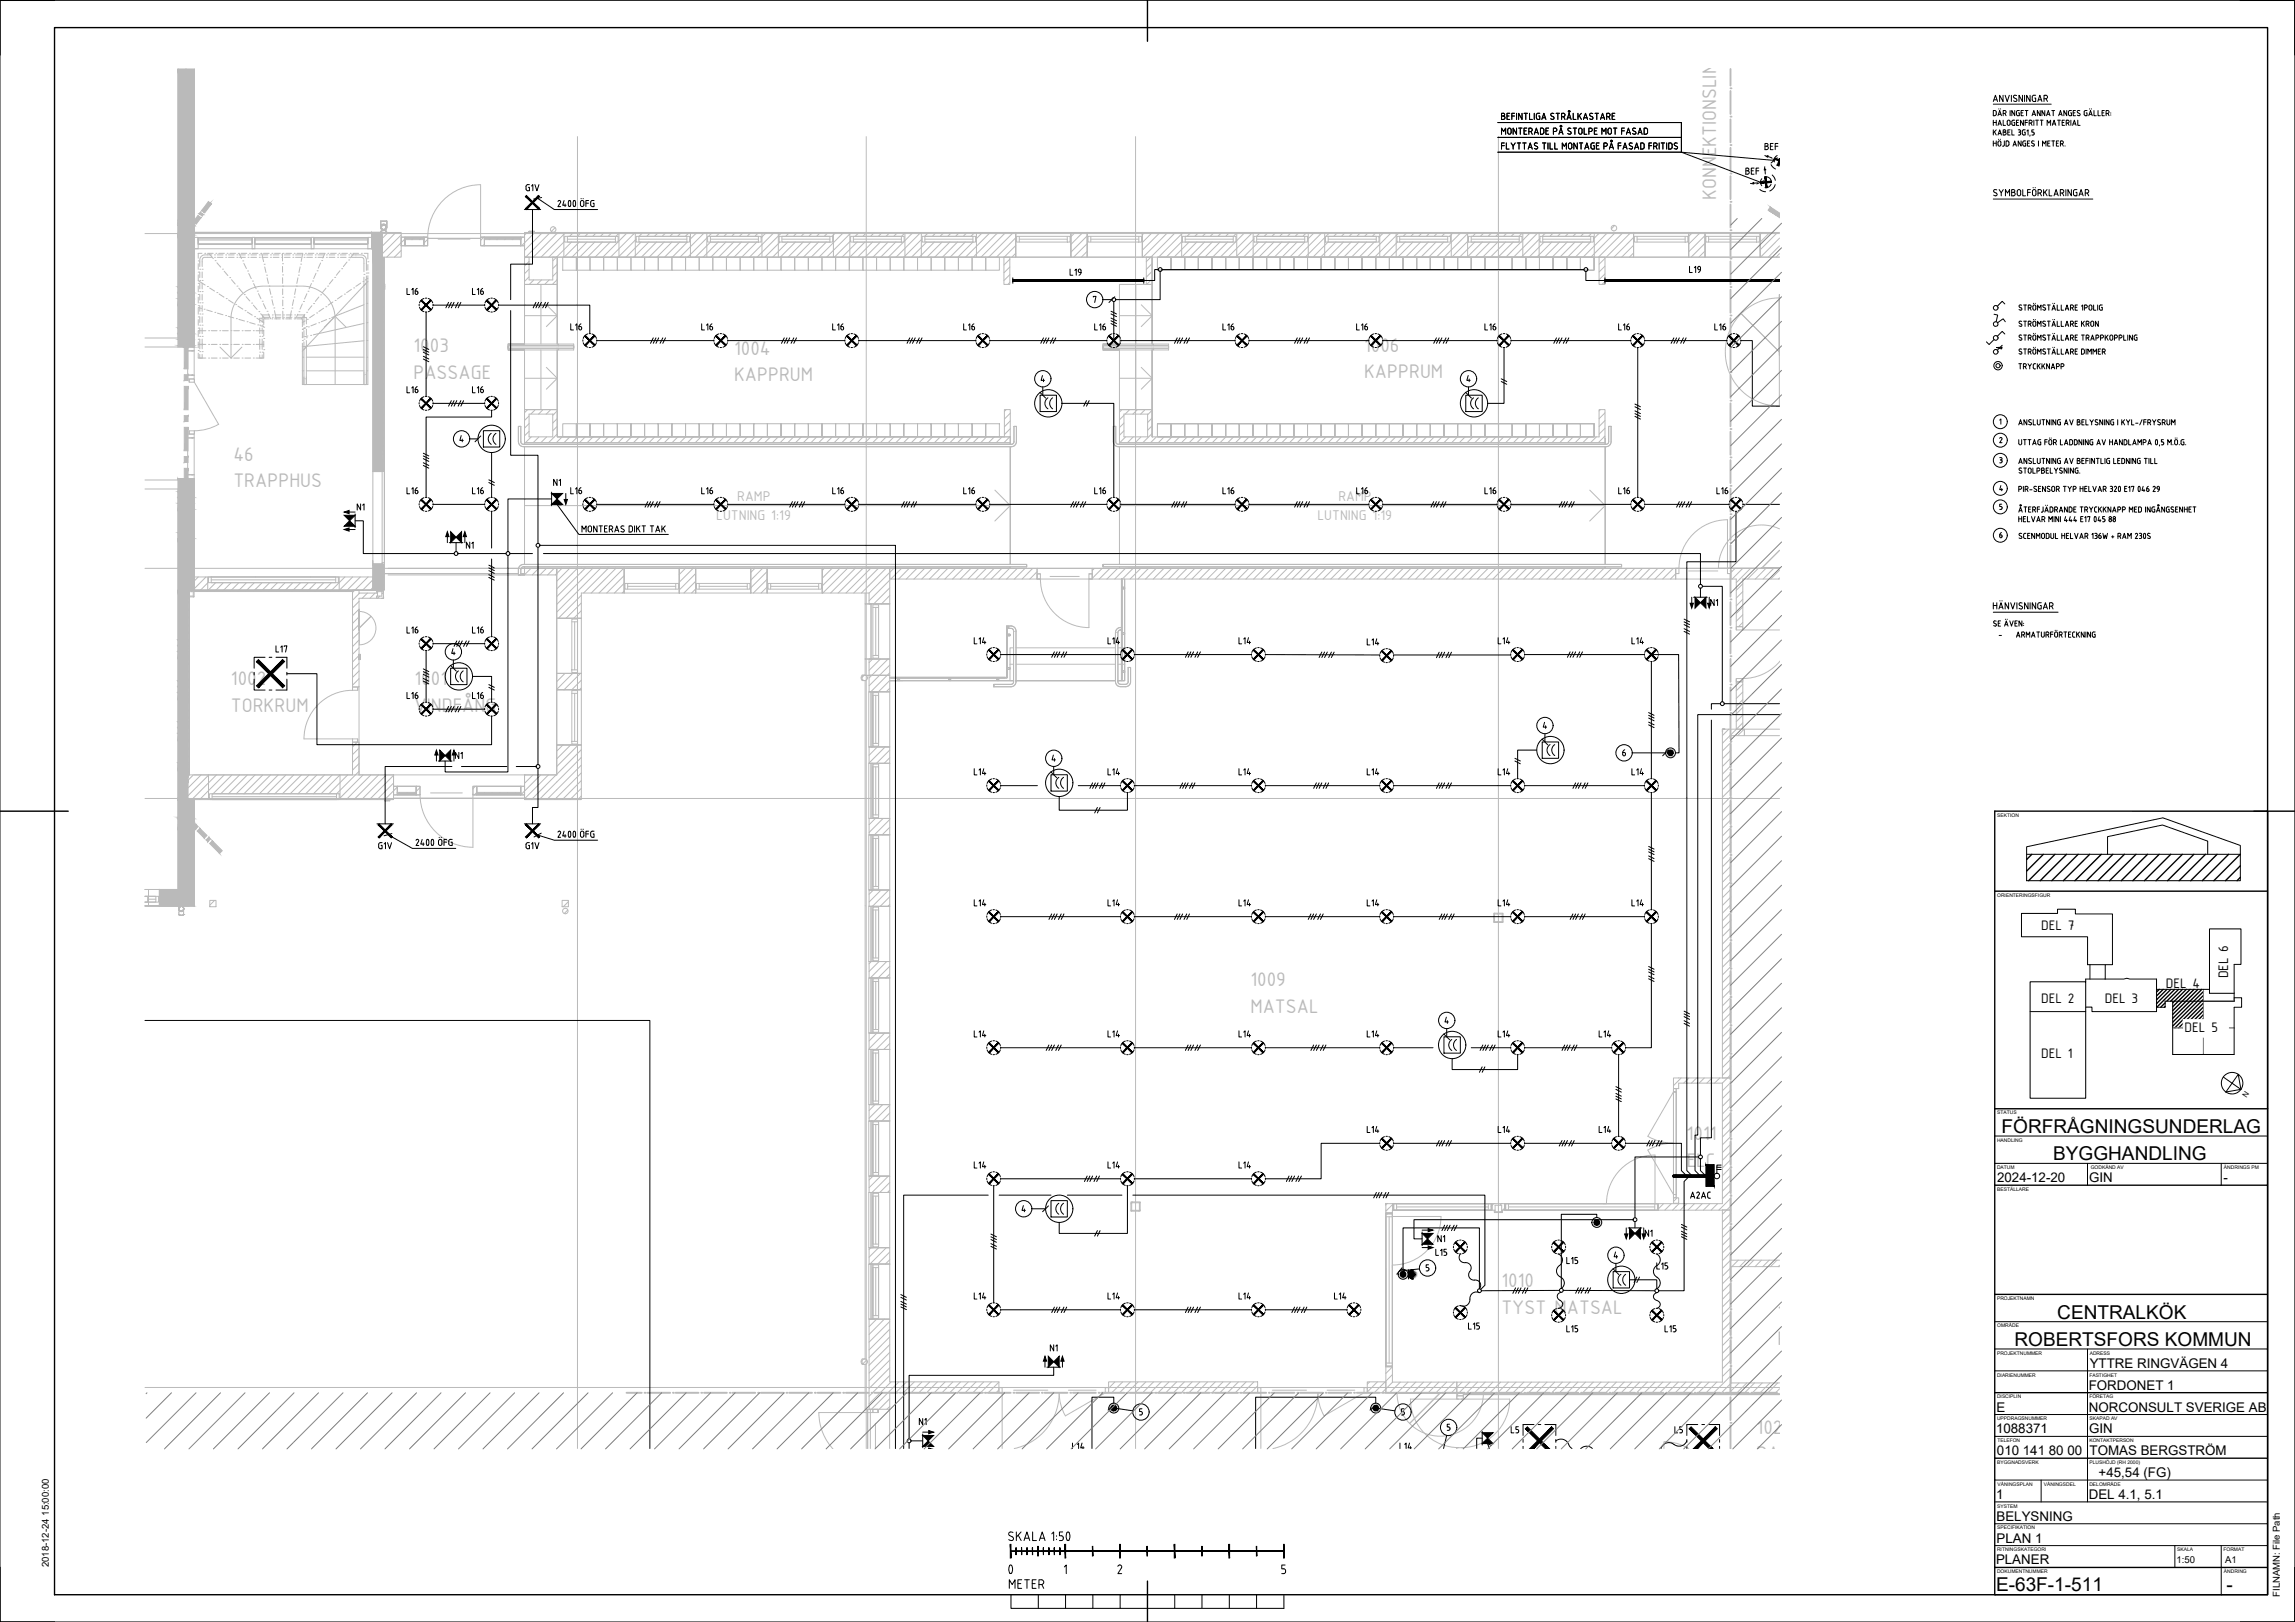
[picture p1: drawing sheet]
<svg xmlns="http://www.w3.org/2000/svg" width="841mm" height="594mm" viewBox="0 0 841 594" stroke-linecap="round" stroke-linejoin="round" font-family="sans-serif">
<defs><g id="words">
<text font-size="10.1" x="364.1" y="578.9">0</text>
<g font-size="7.8" fill="#bababa">
<text x="628.9" y="73.3" transform="rotate(-90 628.9 73.3)">KONNEKTIONSLINJE</text>
<text x="151.5" y="128.9">1003</text>
<text x="269" y="129.9">1004</text>
<text x="499.9" y="128.8">1006</text>
<text x="151.5" y="138.7">PASSAGE</text>
<text x="269" y="139.6">KAPPRUM</text>
<text x="499.9" y="138.6">KAPPRUM</text>
<text x="85.5" y="168.7">46</text>
<text x="85.5" y="178.5">TRAPPHUS</text>
<text x="84.6" y="251.1">1002</text>
<text x="151.9" y="251.1">1001</text>
<text x="84.6" y="260.9">TORKRUM</text>
<text x="151.9" y="260.9">VINDFÅNG</text>
<text x="458.2" y="361.3">1009</text>
<text x="458.2" y="371.1">MATSAL</text>
<text x="618.1" y="417.6">1011</text>
<text x="618.1" y="427.4">ELC.</text>
<text x="550.2" y="471.5">1010</text>
<text x="550.2" y="481.2">TYST MATSAL</text>
<text x="651.4" y="482.8">1037</text>
<text x="651.4" y="492.6">ROSTFRITT FRD</text>
<text x="643.7" y="525.1">1024</text>
<text x="643.7" y="534.9">PASSAGE</text>
</g>
<g font-size="7">
<text x="733.5" y="415">FÖRFRÅGNINGSUNDERLAG</text>
<text x="752.4" y="425">BYGGHANDLING</text>
<text x="753.9" y="483">CENTRALKÖK</text>
<text x="738.2" y="493">ROBERTSFORS KOMMUN</text>
<text x="731.5" y="582.8">E-63F-1-511</text>
<text x="815.9" y="582.8">-</text>
</g>
<text font-size="6.6" x="368.7" y="583.1">METER</text>
<g font-size="5.6" fill="#bababa">
<text x="270.2" y="183.3">RAMP</text>
<text x="490.5" y="183.3">RAMP</text>
<text x="262.5" y="190.5">LUTNING 1:19</text>
<text x="482.8" y="190.5">LUTNING 1:19</text>
</g>
<g font-size="5.4">
<text x="748" y="340.5">DEL 7</text>
<text x="816.5" y="358.4" transform="rotate(-90 816.5 358.4)">DEL 6</text>
<text x="793.7" y="361.8">DEL 4</text>
<text x="748" y="367.2">DEL 2</text>
<text x="771.3" y="367.2">DEL 3</text>
<text x="800.6" y="377.8">DEL 5</text>
<text x="748" y="387.4">DEL 1</text>
</g>
<g font-size="4.9">
<text x="731.9" y="433">2024-12-20</text>
<text x="765.6" y="433">GIN</text>
<text x="814.9" y="433">-</text>
<text x="765.8" y="501">YTTRE RINGVÄGEN 4</text>
<text x="765.4" y="509">FORDONET 1</text>
<text x="731.6" y="517">E</text>
<text x="765.5" y="517">NORCONSULT SVERIGE AB</text>
<text x="731.5" y="525">1088371</text>
<text x="765.6" y="525">GIN</text>
<text x="731.8" y="533">010 141 80 00</text>
<text x="765.7" y="533">TOMAS BERGSTRÖM</text>
<text x="769.1" y="541">+45,54 (FG)</text>
<text x="731.5" y="549">1</text>
<text x="765.5" y="549">DEL 4.1, 5.1</text>
<text x="731.6" y="557">BELYSNING</text>
<text x="731.6" y="565">PLAN 1</text>
<text x="731.5" y="573">PLANER</text>
</g>
<g font-size="3.5">
<text x="17.9" y="574" transform="rotate(-90 17.9 574)">2018-12-24 15:00:00</text>
<text x="797.6" y="572.4">1:50</text>
<text x="815.4" y="572.4">A1</text>
<text x="835.5" y="584.9" transform="rotate(-90 835.5 584.9)">FILNAMN: File Path</text>
</g>
<text font-size="2.8" x="823.3" y="402" transform="rotate(-56 823.3 402)">N</text>
<g font-size="1.8">
<text x="731.9" y="299.2">SEKTION</text>
<text x="731.9" y="328.5">ORIENTERINGSFIGUR</text>
<text x="731.9" y="408.2">STATUS</text>
<text x="731.8" y="418.2">HANDLING</text>
<text x="731.8" y="428.2">DATUM</text>
<text x="766.2" y="428.2">GODKÄND AV</text>
<text x="815" y="428.2">ÄNDRINGS PM</text>
<text x="731.9" y="436.2">BESTÄLLARE</text>
<text x="731.8" y="476.2">PROJEKTNAMN</text>
<text x="731.9" y="486.2">OMRÅDE</text>
<text x="731.8" y="496.2">PROJEKTNUMMER</text>
<text x="765.8" y="496.2">ADRESS</text>
<text x="731.8" y="504.2">DIARIENUMMER</text>
<text x="765.7" y="504.2">FASTIGHET</text>
<text x="731.8" y="512.2">DISCIPLIN</text>
<text x="765.7" y="512.2">FÖRETAG</text>
<text x="731.8" y="520.2">UPPDRAGSNUMMER</text>
<text x="765.7" y="520.2">SKAPAD AV</text>
<text x="731.9" y="528.2">TELEFON</text>
<text x="765.7" y="528.2">KONTAKTPERSON</text>
<text x="731.9" y="536.2">BYGGNADSVERK</text>
<text x="765.7" y="536.2">PLUSHÖJD (RH 2000)</text>
<text x="732" y="544.2">VÅNINGSPLAN</text>
<text x="749" y="544.2">VÅNINGSDEL</text>
<text x="765.7" y="544.2">DELOMRÅDE</text>
<text x="731.9" y="552.2">SYSTEM</text>
<text x="731.9" y="560.2">SPECIFIKATION</text>
<text x="731.8" y="568.2">RITNINGSKATEGORI</text>
<text x="797.9" y="568.2">SKALA</text>
<text x="814.8" y="568.2">FORMAT</text>
<text x="731.8" y="576.2">DOKUMENTNUMMER</text>
<text x="815" y="576.2">ÄNDRING</text>
</g>
</g></defs>
<g fill="#bababa" stroke="#bababa" stroke-width=".37">
<path d="M68.2 25.3h3v55.4z"/>
<path d="M70.3 81.9h.9v.6z"/>
<path d="M71.2 83v2.4h-1.8z"/>
<path d="M68.9 299.1h2.3v.8z"/>
<path d="M648.7 75.8l3.4 2.2v1.5z"/>
<path d="M65.2 25.3v55.4h6zM65.2 25.3h3l3 55.4z"/>
<path d="M65.2 80.7l5.6 .6 .4-.6zM65.2 80.7l5.6 .6h-5.6z"/>
<path d="M65.2 81.3l6 .3-.4-.3zM65.2 81.3l6 .3h-6z"/>
<path d="M65.2 81.6l6 .3v-.3zM65.2 81.6l6 .3h-6z"/>
<path d="M65.2 81.9l4.6 .6 .5-.6zM65.2 81.9l4.6 .6h-4.6z"/>
<path d="M65.2 82.5l2.4 2.9 2.2-2.9zM65.2 82.5l2.4 2.9h-2.4z"/>
<path d="M65.2 85.4l3 .4-.6-.4zM65.2 85.4l3 .4h-3z"/>
<path d="M69.4 85.4l1.8 .7v-.7zM69.4 85.4l1.8 .7h-2.3z"/>
<path d="M68.9 86.1l2.3 19v-19zM68.9 86.1l2.3 19h-2.3z"/>
<path d="M65.2 85.8l2.3 19.3v-19.3zM65.2 85.8l2.3 19.3h-2.3z"/>
<path d="M65.2 105.1l6 2.1v-2.1zM65.2 105.1l6 2.1h-6z"/>
<path d="M68.9 107.2l2.3 2.2v-2.2zM68.9 107.2l2.3 2.2h-2.3z"/>
<path d="M65.2 107.2l2.3 2.2v-2.2zM65.2 107.2l2.3 2.2h-2.3z"/>
<path d="M65.2 109.4l6 2.1v-2.1zM65.2 109.4l6 2.1h-6z"/>
<path d="M68.9 111.5l2.3 8.6v-8.6zM68.9 111.5l2.3 8.6h-2.3z"/>
<path d="M65.2 111.5l2.3 8.6v-8.6zM65.2 111.5l2.3 8.6h-2.3z"/>
<path d="M65.2 120.1l6 2.1v-2.1zM65.2 120.1l6 2.1h-6z"/>
<path d="M68.9 122.2l2.3 2.2v-2.2zM68.9 122.2l2.3 2.2h-2.3z"/>
<path d="M65.2 122.2l2.3 2.2v-2.2zM65.2 122.2l2.3 2.2h-2.3z"/>
<path d="M65.2 124.4l6 2.1v-2.1zM65.2 124.4l6 2.1h-6z"/>
<path d="M68.9 126.5l2.3 .6v-.6zM68.9 126.5l2.3 .6h-2.3z"/>
<path d="M65.2 126.5l2.3 .6v-.6zM65.2 126.5l2.3 .6h-2.3z"/>
<path d="M68.9 175.3l2.3 4.8v-4.8zM68.9 175.3l2.3 4.8h-2.3z"/>
<path d="M65.2 175.3l2.3 4.8v-4.8zM65.2 175.3l2.3 4.8h-2.3z"/>
<path d="M65.2 180.1l6 2.1v-2.1zM65.2 180.1l6 2.1h-6z"/>
<path d="M68.9 182.2l2.3 2.2v-2.2zM68.9 182.2l2.3 2.2h-2.3z"/>
<path d="M65.2 182.2l2.3 2.2v-2.2zM65.2 182.2l2.3 2.2h-2.3z"/>
<path d="M65.2 184.4l6 2.1v-2.1zM65.2 184.4l6 2.1h-6z"/>
<path d="M68.9 186.5l2.3 8.6v-8.6zM68.9 186.5l2.3 8.6h-2.3z"/>
<path d="M65.2 186.5l2.3 8.6v-8.6zM65.2 186.5l2.3 8.6h-2.3z"/>
<path d="M65.2 195.1l6 2.1v-2.1zM65.2 195.1l6 2.1h-6z"/>
<path d="M68.9 197.2l2.3 17.7v-17.7zM68.9 197.2l2.3 17.7h-2.3z"/>
<path d="M68.9 214.9l2.3 1.3v-1.3zM68.9 214.9l2.3 1.3h-2.3z"/>
<path d="M65.2 197.2l2.3 19v-19zM65.2 197.2l2.3 19h-2.3z"/>
<path d="M136.2 85.1l3.8 6v-6zM136.2 85.1l3.8 6h-3.8z"/>
<path d="M136.6 91.1l3.4 81.6v-81.6zM136.6 91.1l3.4 81.6h-3.4z"/>
<path d="M136.6 206.5l3.4 9.7v-9.7zM136.6 206.5l3.4 9.7h-3.4z"/>
<path d="M58.4 325.8l12.8 6v-6zM58.4 325.8l12.8 6h-12.8z"/>
<path d="M68.9 292.9l2.3 6.2v-6.2zM68.9 292.9l2.3 6.2h-2.3z"/>
<path d="M65.2 292.9l2.3 6.5v-6.5zM65.2 292.9l2.3 6.5h-2.3z"/>
<path d="M68.9 299.1l.8 .8h1.5zM69.7 299.9h1.5v1.5z"/>
<path d="M65.2 299.4l2.5 .5 .5-.5zM65.2 299.4l2.5 .5h-2.5z"/>
<path d="M65.2 299.9l6 3.5-3.5-3.5zM65.2 299.9l6 3.5h-6z"/>
<path d="M65.2 303.4l6 22.4v-22.4zM65.2 303.4l6 22.4h-6z"/>
<path d="M65.2 216.2l2.3 18.2v-18.2zM65.2 216.2l2.3 18.2h-2.3z"/>
<path d="M65.2 234.4l3.6 2.1v-2.1zM65.2 234.4l3.6 2.1h-3.6z"/>
<path d="M65.2 236.5l2.3 2.1v-2.1zM65.2 236.5l2.3 2.1h-2.3z"/>
<path d="M65.2 238.6l3.6 2.2v-2.2zM65.2 238.6l3.6 2.2h-3.6z"/>
<path d="M65.2 240.8l2.3 8.6v-8.6zM65.2 240.8l2.3 8.6h-2.3z"/>
<path d="M65.2 249.4l3.6 2.1v-2.1zM65.2 249.4l3.6 2.1h-3.6z"/>
<path d="M65.2 251.5l2.3 2.2v-2.2zM65.2 251.5l2.3 2.2h-2.3z"/>
<path d="M65.2 253.7l3.6 2.1v-2.1zM65.2 253.7l3.6 2.1h-3.6z"/>
<path d="M65.2 255.8l2.3 8.6v-8.6zM65.2 255.8l2.3 8.6h-2.3z"/>
<path d="M65.2 264.4l3.6 2.1v-2.1zM65.2 264.4l3.6 2.1h-3.6z"/>
<path d="M65.2 266.5l2.3 2.1v-2.1zM65.2 266.5l2.3 2.1h-2.3z"/>
<path d="M65.2 268.6l3.6 2.2v-2.2zM65.2 268.6l3.6 2.2h-3.6z"/>
<path d="M65.2 270.8l2.3 8.6v-8.6zM65.2 270.8l2.3 8.6h-2.3z"/>
<path d="M65.2 279.4l3.6 2.1v-2.1zM65.2 279.4l3.6 2.1h-3.6z"/>
<path d="M65.2 281.5l2.3 11.4v-11.4zM65.2 281.5l2.3 11.4h-2.3z"/>
<path d="M67.5 283.6v2.2l1.1-2.2zM68.6 283.6v2.2h-1.1z"/>
<path d="M67.5 217.4v17l1.4-17zM68.9 217.4v17h-1.4z"/>
<path d="M68.6 283.6v2.2l.3-2.2zM68.9 283.6v2.2h-.3z"/>
<path d="M67.5 294.4v5l1.4-5zM68.9 294.4v5h-1.4z"/>
<path d="M67.5 281.5v2.1l1.4-2.1zM68.9 281.5v2.1h-1.4z"/>
<path d="M67.5 285.8v8.6l1.4-8.6zM68.9 285.8v8.6h-1.4z"/>
<path d="M67.5 266.5v2.1l1.4-2.1zM68.9 266.5v2.1h-1.4z"/>
<path d="M67.5 270.8v8.6l1.4-8.6zM68.9 270.8v8.6h-1.4z"/>
<path d="M67.5 251.5v2.2l1.4-2.2zM68.9 251.5v2.2h-1.4z"/>
<path d="M67.5 255.8v8.6l1.4-8.6zM68.9 255.8v8.6h-1.4z"/>
<path d="M67.5 236.5v2.1l1.4-2.1zM68.9 236.5v2.1h-1.4z"/>
<path d="M67.5 240.8v8.6l1.4-8.6zM68.9 240.8v8.6h-1.4z"/>
<path d="M69.9 82.5l-.5 .6 .9-.3zM69.4 83.1l.9-.3-.4 .6z"/>
<path d="M76.4 73.8l-2.5 3.3 3.1-2.8zM73.9 77.1l3.1-2.8-2.4 3.4z"/>
<path d="M77 74.3l-2.4 3.4 2.9-3zM77.5 74.7l-2.5 3.3-.4-.3z"/>
<path d="M70.3 82.8l-.4 .6 1.1-.1zM69.9 83.4l1.1-.1-.5 .6z"/>
<path d="M70.3 81.9l-.4 .6 1.5 .2zM69.9 82.5l1.5 .2-.4 .6z"/>
<path d="M69.4 83.1l-1.8 2.3 2.9-1.5zM67.6 85.4l2.9-1.5-1.7 2.3z"/>
<path d="M73.4 77.7l-.4 .6 1.6 .3zM73 78.3l1.6 .3-.5 .6z"/>
<path d="M72.6 78.9l-1.8 2.4 2.9-1.6zM70.8 81.3l2.9-1.6-1.8 2.4z"/>
<path d="M648.7 75.8l-.7 1.2 4.1 2.5zM648 77l4.1 2.5v.2z"/>
<path d="M77.8 307.9l2.7 4.7 .9-1zM77.8 307.9l2.7 4.7-3.7-3.7z"/>
<path d="M71.3 301.5l-.3 1.6 1-1zM70.3 302.4l1-.9-.3 1.6z"/>
<path d="M72 302.1l-.4 1.7 1-1zM72 302.1l-.4 1.7-.6-.7z"/>
<path d="M68.7 298.9l1.6 3.5 1-.9zM68.7 298.9l1.6 3.5-2.6-2.5z"/>
<path d="M76.5 306.7l-.3 1.6 1-1zM76.5 306.7l-.3 1.6-.7-.6z"/>
<path d="M73.3 303.4l1.6 3.6 1-1zM72.3 304.4l1-1 1.6 3.6z"/>
<path d="M67.5 85.8v19.3l1.4-19.3zM68.9 85.8v19.3h-1.4z"/>
<path d="M67.5 199.4v2.1l1.4-2.1zM68.9 199.4v2.1h-1.4z"/>
<path d="M67.5 210.1v7.3l1.4-7.3zM68.9 210.1v7.3h-1.4z"/>
<path d="M67.5 197.2v2.2l1.4-2.2zM68.9 197.2v2.2h-1.4z"/>
<path d="M67.5 201.5v8.6l1.4-8.6zM68.9 201.5v8.6h-1.4z"/>
<path d="M67.5 182.2v2.2l1.4-2.2zM68.9 182.2v2.2h-1.4z"/>
<path d="M67.5 186.5v8.6l1.4-8.6zM68.9 186.5v8.6h-1.4z"/>
<path d="M67.5 167.2v2.2l1.4-2.2zM68.9 167.2v2.2h-1.4z"/>
<path d="M67.5 171.5v8.6l1.4-8.6zM68.9 171.5v8.6h-1.4z"/>
<path d="M67.5 152.2v2.2l1.4-2.2zM68.9 152.2v2.2h-1.4z"/>
<path d="M67.5 156.5v8.6l1.4-8.6zM68.9 156.5v8.6h-1.4z"/>
<path d="M67.5 137.2v2.2l1.4-2.2zM68.9 137.2v2.2h-1.4z"/>
<path d="M67.5 141.5v8.6l1.4-8.6zM68.9 141.5v8.6h-1.4z"/>
<path d="M67.5 122.2v2.2l1.4-2.2zM68.9 122.2v2.2h-1.4z"/>
<path d="M67.5 126.5v8.6l1.4-8.6zM68.9 126.5v8.6h-1.4z"/>
<path d="M67.5 107.2v2.2l1.4-2.2zM68.9 107.2v2.2h-1.4z"/>
<path d="M67.5 111.5v8.6l1.4-8.6zM68.9 111.5v8.6h-1.4z"/>
</g>
<g fill="none" stroke="#bababa" stroke-width=".37">
<path d="M65.2 25.3v98.5h-12.1M71.2 25.3v55.4M211.6 50v480.5M317.4 50v480.5M549.1 50v480.5M176.1 67.7v19.4M176.1 67.7a19.4 19.4 0 0 0-19.4 19.4M53.1 85.5h599M71.2 85.1h69.7zM71.2 83v44.1h-2.3h2.3v1.4h-2.3h2.3v8.9h-2.3h2.3v1.4h-2.3M71.2 85.1h65v6h-65zM71.2 86.9h1.4v4.2h-1.4z"/>
<path d="M71.2 81.6v.9M72.6 87.4h19.8v.5h-19.8zM72.6 89.4v-2.4v2.4M72.6 89.4h19.8v-2.4v2.4zM72.6 87h19.8h-19.8M72.6 95.6h.1M72.6 99.7h.1M72.6 96.6v2.1M73.2 98.6h.1M73.2 99.6v2.1M74 92.8h-1.4v1.8M74.1 98.6h.1"/>
<path d="M74.1 99.6v2.1M75 92.8h.1M76 92.8h2.1M76.5 92.8l1.7 1.9M77.6 93.4h-1.6a2.17 2.17 0 0 0-2.8 2.5v1.7M77.6 94.2h-1.6a1.37 1.37 0 0 0-1.5 .2 1.37 1.37 0 0 0-.4 1.5v1.7M78.6 93.4h.1M78.6 94.2h.1M78.8 95.5h.1M79.1 92.8h.1M79.5 96.2l1.4 1.6M79.6 93.4h2.1"/>
<path d="M79.6 94.2h2.1M80.1 92.8h2.1M81.5 98.6h.1M82.1 99.3l1.4 1.6M82.7 93.4h.1M82.7 94.2h.1M83.2 92.8h.1M83.7 93.4h2.1M83.7 94.2h2.1M84.2 92.8h2.1M86.8 93.4h.1M86.8 94.2h.1"/>
<path d="M87.3 92.8h.1M87.6 92.8l.9 1.9M87.8 93.4h2.1M87.8 94.2h2.1M88.3 92.8h2.1M88.9 95.6h.1M89.4 96.5l.9 1.9M90.7 99.3h.1M90.9 93.4h.1M90.9 94.2h.1M91.4 92.8h.1M91.9 93.4h2.1"/>
<path d="M91.9 94.2h2.1M92.4 86.9h1v4.2h-1zM92.4 92.8h2.1M93.4 87.4h20.6v.5h-20.6zM93.4 89.4v-2.4v2.4M93.4 89.4h20.6v-2.4v2.4zM93.4 87h20.6h-20.6M95 93.4h.1M95 94.2h.1M95.5 92.8h.1M95.9 92.8l.7 3M96 93.4h2.1"/>
<path d="M96 94.2h2.1M96.5 92.8h2.1M96.8 96.8h.1M97 97.8l.5 2M99.1 93.4h.1M99.1 94.2h.1M99.6 92.8h.1M100.1 93.4h2.1M100.1 94.2h2.1M100.6 92.8h2.1M103.2 93.4h.1M103.2 94.2h.1"/>
<path d="M103.5 92.8v2.8M103.5 96.6h.1M103.5 97.6v2.1M103.7 92.8h.1M104.2 93.4h2.1M104.2 94.2h2.1M104.7 92.8h2.1M107.3 93.4h.1M107.3 94.2h.1M107.8 92.8h.1M108.3 93.4h2.1M108.3 94.2h2.1"/>
<path d="M108.8 92.8h2.1l-.5 3M110 97.7l-.4 2.1M110.2 96.7h.1M111.4 93.4h.1M111.4 94.2h.1M111.9 92.8h.1M112.4 93.4h2.1M112.4 94.2h2.1M112.9 92.8h2.1M114 86.9h1.1v4.2h-1.1zM115.1 87.4h19.7v.5h-19.7zM115.1 89.4v-2.4v2.4"/>
<path d="M115.1 89.4h19.7v-2.4v2.4zM115.1 87h19.7h-19.7M115.5 93.4h.1M115.5 94.2h.1M116 92.8h.1M116.2 99.2h.1M116.5 93.4h2.1M116.5 94.2h2.1M117 92.8h2.1l-.8 1.7M117.5 96.3l-.9 2M117.9 95.4h.1M119.6 93.4h.1"/>
<path d="M119.6 94.2h.1M120.1 92.8h.1M120.6 93.4h2.1M120.6 94.2h2.1M121.1 92.8h2.1M123.7 93.4h.1M123.7 94.2h.1M124.2 92.8h.1M124.6 99.2l-1.3 1.6M124.7 93.4h2.1M124.7 94.2h2.1M125.2 98.4h.1"/>
<path d="M125.2 92.8h2.1M127.1 96l-1.3 1.6M127.8 95.2h.1M127.8 93.4h.1M127.8 94.2h.1M128.3 92.8h.1M128.8 93.4h3.6a2.19 2.19 0 0 1 1.9 3v2.6M128.8 94.2l4.1 .2a1.72 1.72 0 0 1 .5 2v3.1M129.3 92.8h2.1M129.7 92.8l-1.3 1.6M132.4 92.8h.1M133.4 92.8h1.4v2.1"/>
<path d="M134.8 100h.1M134.8 95.9h.1M134.8 86.9h1.4v4.2h-1.4zM134.8 96.9v2.1M136.2 85.1h3.8v87.6h-3.4v-81.6h-.4zM139.4 83.3l.5 .9 1.2 .1M139.4 83.3l.6-1.1 1.3 .1 .5 1-.7 1M139.4 83.3l.1 .1M139.5 83.1l-.1 .2M139.5 81h2.3zM139.5 81v2zM139.5 81v.7"/>
<path d="M139.5 81h.1M139.5 82.8h.1M139.5 83.7l.1 .1M139.6 84.7h.2h-.2M139.6 84.7h.1M139.7 83.3l.3 .6M139.7 83.3a.94 .94 0 0 1 .9-1 .94 .94 0 0 1 1 1M139.7 83.3v.1M139.7 83.3a.94 .94 0 0 0 .9 .9 .94 .94 0 0 0 1-.9M139.7 83.1v.1M139.7 83.2v.1M139.7 83v.1"/>
<path d="M139.7 83.2h.1M139.7 83.1v.2M139.7 83.2v.2M139.7 83.4l.1 .2M139.8 82.9l-.1 .3zM139.8 83.6h.1M139.8 84.7h-.2h.2M139.8 83.5a.85 .85 0 0 1 .8-1.1 .85 .85 0 0 1 .8 1.1M139.8 83.7l.1 .1M139.8 83.5l.2 .3M139.8 84.1h.1M139.8 83.7h.1"/>
<path d="M139.9 82.7l-.1 .2M139.9 84.2h.1M140 83.8l.6 .2M140 83.8v.1M140 83.8l.3 .2M140 83.9l.1 .1M140 84h.1M140 82.2l-.2 .2M140 84l.6 .2 .6-.2M140 84l.2 .1M140 85.1h7v9.1h-6.5v78.5h-.5zM140 87.3v77.8"/>
<path d="M140.1 84l.1 .1M140.2 82.5h-.1M140.2 82.4h-.1M140.2 84.1h.1M140.2 83.9l.4 .2M140.2 82.5a.88 .88 0 0 0-.5 .8 .88 .88 0 0 0 .6 .8M140.3 84.1l-.5 .6M140.3 84.4h.2M140.3 82.4l-.1 .1M140.3 82.4h.1M140.3 84.1h.1M140.3 84.1l.3 .1"/>
<path d="M140.3 84.1l.1 .1M140.3 84.1h.3M140.4 84.2l.2 .1M140.4 84.2h.5M140.5 82.1h-.2M140.7 84.3h.1M140.5 84.3h.1M140.5 84h.2M140.5 95.3l-.5 .6M140.5 98.2l-.5 .5M140.6 84.2h.1M140.6 82.3l-.4 .1"/>
<path d="M140.6 82.3h.1M140.6 82.4a.86 .86 0 0 1 .9 .9 .86 .86 0 0 1-.9 .8M140.6 82.4a.86 .86 0 0 0-.8 .9 .86 .86 0 0 0 .8 .8M140.6 82.4a.88 .88 0 0 1 .9 .9 .88 .88 0 0 1-.9 .8M140.6 82.4a.88 .88 0 0 0-.9 .9 .88 .88 0 0 0 .9 .8M140.7 82.4h.1M140.7 82.3h-.1M140.7 82.4a.88 .88 0 0 1 .8 .7 .88 .88 0 0 1-.6 1M140.7 82.4a.9 .9 0 0 1 .8 .7 .9 .9 0 0 1-.6 1M140.8 82.1h.2M140.8 84.4h-.1M140.9 84.4h-.1"/>
<path d="M140.9 84.2l-.2 .1M140.9 94.2v9.8M140.9 84.1h.1M140.9 84.1h-.3M140.9 84.1v.1M140.9 84.1l-.3 .1M141 82.4h.1M141 84.1h.1M141 84.4h-.1M141 84.1l.4 .6M141 84l-.4 .1M141 84.1h-.1"/>
<path d="M141 82.4h-.7M141.1 84l-.1 .1M141.1 84.1h-.1M141.1 82.4h.1M141.1 82.5h.1M141.1 84.1h.1M141.1 84h.1M141.2 84l-.2 .1M141.2 83.9v.1M141.2 84h-.1M141.3 83.9l-.1 .1M141.3 83.8l-.2 .1"/>
<path d="M141.3 82.3l.1 .1M141.3 83.8l-.1 .1M141.4 82.7l.1 .2M141.4 83.7l-.1 .1M141.4 83.5l-.8 .5M141.4 84.1l-.2 .2M141.4 84.7h.3h-.3M141.4 83.7v.1M141.5 83.5l-.1 .1M141.5 82.9v.3zM141.5 83.2v.1M141.5 83.3l-.1 .4"/>
<path d="M141.5 83.1v.2M141.5 83.3h.1M141.5 83.1l.1 .2M141.6 83.2h.1M141.6 83v.1M141.6 83.3l-.4 .7M141.6 83.3l-.1 .1M141.6 83.1l-.1 .2M141.7 82.7v.1M141.7 83.7v.1M141.7 84.7h-.3h.3M141.7 84.7h.1"/>
<path d="M141.7 81v1.9M141.7 81.7h.1M141.8 81v2.1zM141.8 81h-.1M141.8 83.1v.3M142.2 85.1l-2.2 2.3M145.1 85.1l-5.1 5.1M147 86.9h1.4v3.1h-1.4zM147 86l-7 7M147 91.7l-2.5 2.5M148.4 87.4h6.9v.4h-6.9zM148.4 86.9v3.1h6.9h-6.9z"/>
<path d="M148.4 87.4v.4M148.5 87.4l-6.8 6.8M151.3 87.4l-.4 .4M154.2 87.4l-.4 .4M155.3 87.8v-.4v.4M155.3 90v-3.1v3.1M155.3 86.9h-6.9h6.9M155.3 86.9h1.4v3.1h-1.4v-3.1h1.4v3.1h-1.4zM156.7 87.3h19.4M156.7 87.7l-1.4 1.4M160.6 87.6h11.6M176.1 86.9h1.4v3.1h-1.4v-3.1h1.4v3.1h-1.4z"/>
<path d="M177.3 86.9l-1.2 1.1M177.5 87.4h13.3v.4h-13.3zM177.5 86.9v3.1h13.3h-13.3zM177.5 87.4v.4M177.5 89.5l-.5 .5M179.6 87.4l-.4 .4M182.5 87.4l-.4 .4M185.3 87.4l-.4 .4M188.1 87.4l-.4 .4M190.8 86.9h1.4v3.1h-1.4zM190.8 87.8v-.4v.4M190.8 90v-3.1v3.1"/>
<path d="M190.8 86.9h-13.3h13.3M191.5 86.9l-1 .9M192.2 85.1h180v9.1h-180zM192.2 87.3v-1.6v8.5M192.2 94.2h1.7v8.3h8.7v-8.3h1.6v10h-12zM192.2 94.2h230v31.8M193.2 85.1l-1 1M193.9 84.7h1.9zM193.9 85.1h1.9zM193.9 84.7v.4v-.4M193.9 95.8l-1.7 1.6M193.9 98.6l-1.7 1.6"/>
<path d="M195.8 84.7v.4v-.4M195.8 85.1h-1.9h1.9M196 85.1l-4.9 4.9M198.8 85.1l-6.6 6.7M201.7 85.1l-9.5 9.5M203.4 83.4l-1.4 1.4M204.2 96.7l-1.6 1.7M204.2 99.6l-1.6 1.6M204.5 85.1l-9 9.1M206.2 94.2h5v4.8h-5zM206.6 85.1v9.1M206.9 86.6h19.6v2.1h-19.6z"/>
<path d="M206.9 88.4l-5.8 5.8M207.3 85.1l-9 9.1M207.9 86.6h17.6v2.1h-17.6zM207.9 87.6h17.6M209.5 88.7l-6.9 6.9M210.1 85.1l-1.4 1.5M211.2 94.2h5v4.8h-5zM212.3 88.7l-5.5 5.5M213 85.1l-1.4 1.5M215.1 88.7l-5.5 5.5M215.8 85.1l-1.4 1.5M216.2 94.2h5v4.8h-5z"/>
<path d="M218 88.7l-5.6 5.5M218.6 85.1l-1.4 1.5M220.8 88.7l-5.5 5.5M221.2 94.2h5v4.8h-5zM221.4 85.1l-1.4 1.5M223.6 88.7l-5.5 5.5M223.7 94.2l9.1-9.1v9.1M224.3 85.1l-1.4 1.5M226.2 94.2h5v4.8h-5zM226.4 88.7l-5.5 5.5M226.8 85.1v9.1M227.1 85.1l-1.4 1.5"/>
<path d="M229.9 85.1l-3.4 3.5M231.2 94.2h5v4.8h-5zM233.1 86.6h19.6v2.1h-19.6zM233.1 87.6l-6.5 6.6M234.1 86.6h17.6v2.1h-17.6zM234.1 87.6h17.6M234.9 88.7l-5.5 5.5M235.6 85.1l-1.4 1.5M236.2 94.2h5v4.8h-5zM237.7 88.7l-5.5 5.5M238.4 85.1l-1.4 1.5M240.6 88.7l-5.5 5.5"/>
<path d="M241.2 94.2h5v4.8h-5zM241.3 85.1l-1.5 1.5M243.4 88.7l-5.5 5.5M244.1 85.1l-1.4 1.5M246.2 94.2h5v4.8h-5zM246.2 88.7l-5.5 5.5M246.9 85.1l-1.4 1.5M249.1 88.7l-5.6 5.5M249.7 85.1l-1.4 1.5M251.2 94.2h5v4.8h-5zM251.9 88.7l-5.5 5.5M252.6 85.1l-1.4 1.5"/>
<path d="M253 85.1v9.1M255.4 85.1l-2.7 2.7M256.2 94.2h5v4.8h-5zM258.2 85.1l-9 9.1M259 85.1v9.1M259.3 86.6h19.6v2.1h-19.6zM259.3 86.9l-7.3 7.3M260.3 86.6h17.6v2.1h-17.6zM260.3 87.6h17.6M260.4 88.7l-5.6 5.5M261 85.1l-1.3 1.5M261.2 94.2h5v4.8h-5z"/>
<path d="M263.2 88.7l-5.5 5.5M263.9 85.1l-1.4 1.5M266 88.7l-5.5 5.5M266.2 94.2h5v4.8h-5zM266.7 85.1l-1.4 1.5M268.9 88.7l-5.6 5.5M269.5 85.1l-1.4 1.5M271.2 94.2h5v4.8h-5zM271.7 88.7l-5.5 5.5M272.4 85.1l-1.4 1.5M274.5 88.7l-5.5 5.5M275.2 85.1l-1.4 1.5"/>
<path d="M276.2 94.2h5v4.8h-5zM277.3 88.7l-5.5 5.5M278 85.1l-1.4 1.5M279.2 85.1v9.1M280.8 85.1l-1.9 2M281.2 94.2h5v4.8h-5zM283.7 85.1l-9 9.1M285.2 85.1v9.1M285.5 86.6h19.6v2.1h-19.6zM285.8 88.7l-5.5 5.5M286.2 94.2h5v4.8h-5zM286.5 85.1l-9 9.1"/>
<path d="M286.5 86.6h17.6v2.1h-17.6zM286.5 87.6h17.6M288.7 88.7l-5.6 5.5M289.3 85.1l-1.4 1.5M291.2 94.2h5v4.8h-5zM291.5 88.7l-5.5 5.5M292.2 85.1l-1.4 1.5M294.3 88.7l-5.5 5.5M295 85.1l-1.4 1.5M296.2 94.2h5v4.8h-5zM297.1 88.7l-5.5 5.5M297.8 85.1l-1.4 1.5"/>
<path d="M300 88.7l-5.6 5.5M300.7 85.1l-1.4 1.5M301.2 94.2h5v4.8h-5zM302.8 88.7l-5.5 5.5M303.5 85.1l-1.4 1.5M305.4 85.1v9.1M306.2 94.2h5v4.8h-5zM306.3 85.1l-1.4 1.5M309.1 85.1l-9 9.1M311.2 94.2h5v4.8h-5zM311.4 85.1v9.1l5.5-5.5M311.7 86.6h19.6v2.1h-19.6z"/>
<path d="M311.7 88.2l-5.9 6M312 85.1l-9.1 9.1M312.7 87.6h17.6M314.1 88.7l-5.5 5.5M314.8 85.1l-1.4 1.5M316.2 94.2h5v4.8h-5zM317.6 85.1l-1.4 1.5M319.8 88.7l-5.5 5.5M320.4 85.1l-1.4 1.5M321.2 94.2h5v4.8h-5zM322.6 88.7l-5.5 5.5M323.3 85.1l-1.4 1.5"/>
<path d="M325.4 88.7l-5.5 5.5M326.1 85.1l-1.4 1.5M326.2 94.2h5v4.8h-5zM328.3 88.7l-5.6 5.5M328.9 85.1l-1.4 1.5M330.3 86.6h-17.6v2.1h17.6M330.3 86.6v2.1M331.1 88.7l-5.5 5.5M331.2 94.2h5v4.8h-5zM331.6 85.1v9.1M331.8 85.1l-1.4 1.5M334.6 85.1l-3.3 3.3"/>
<path d="M336.2 94.2h5v4.8h-5zM337.4 85.1l-9 9.1M337.6 85.1v9.1M337.9 86.6h19.6v2.1h-19.6zM337.9 87.5l-6.7 6.7M338.9 86.6h17.6v2.1h-17.6zM338.9 87.6h17.6M339.6 88.7l-5.5 5.5M340.3 85.1l-1.5 1.5M341.2 94.2h5v4.8h-5zM342.4 88.7l-5.5 5.5M343.1 85.1l-1.4 1.5"/>
<path d="M345.2 88.7l-5.5 5.5M345.9 85.1l-1.4 1.5M346.2 94.2h5v4.8h-5zM348.1 88.7l-5.6 5.5M348.7 85.1l-1.4 1.5M350.9 88.7l-5.5 5.5M351.2 94.2h5v4.8h-5zM351.6 85.1l-1.4 1.5M353.7 88.7l-5.5 5.5M354.4 85.1l-1.4 1.5M356.2 94.2h5v4.8h-5zM356.6 88.7l-5.6 5.5"/>
<path d="M357.2 85.1l-1.4 1.5M357.8 85.1v9.1M360 85.1l-2.5 2.6M361.2 94.2h5v4.8h-5zM362.9 85.1l-9.1 9.1M365.7 85.1l-9 9.1M367.9 94.2h2.2v10h-2.2zM368.5 85.1l-9 9.1M370.1 94.9l-2.2 2.2M370.1 97.8l-2.2 2.1M371.4 85.1l-9.1 9.1M372.2 85.1v9.1h20.2v-9.1"/>
<path d="M372.2 85.1h20.2M372.2 87.1l-7 7.1M372.2 90l-4.3 4.3M372.2 92.8l-1.4 1.4M372.2 85.1v9.1M372.5 86.6h19.6v2.1h-19.6zM373.5 87.6h17.6M373.5 86.6v2.1M391.1 86.6v2.1M392.4 85.1h6v9.1h-6zM392.4 85.1v9.1M394 85.1l-1.6 1.6"/>
<path d="M396.8 85.1l-4.4 4.4M398.4 94.2v-9.1h20.2v9.1M398.4 86.4l-6 6M398.4 89.2l-5 5M398.4 92l-2.1 2.2M398.7 86.6h19.6v2.1h-19.6zM399.7 87.6h17.6M399.7 86.6v2.1M417.3 86.6v2.1M418.6 85.1h180v9.1h-180zM419.4 85.1l-.8 .9M420.1 94.2h2.1v10h-2.1z"/>
<path d="M422.2 96.5l-2.1 2.2M422.2 99.3l-2.1 2.2M422.3 85.1l-3.7 3.7M424.2 94.2h5v4.8h-5v-4.8h5v4.8h-5zM425.1 85.1l-6.5 6.5M427.9 85.1l-9 9.1M429.2 94.2h4.9v4.8h-4.9v-4.8h4.9v4.8h-4.9zM430.8 85.1l-10.7 10.7M433 94.2h219.1M433 85.1v9.1M433.3 86.6h19.6v2.1h-19.6zM433.3 88.2l-5.9 6"/>
<path d="M433.6 85.1l-9 9.1M434.1 94.2h5v4.8h-5v-4.8h5v4.8h-5zM434.3 86.6h17.6v2.1h-17.6zM434.3 87.6h17.6M435.7 88.7l-5.5 5.5M436.4 85.1l-1.4 1.5M438.6 88.7l-5.6 5.5M439.1 94.2h5.1v4.8h-5.1v-4.8h5.1v4.8h-5.1zM439.3 85.1l-1.4 1.5M441.4 88.7l-5.5 5.5M442.1 85.1l-1.4 1.5M444.2 94.2h5v4.8h-5v-4.8h5v4.8h-5z"/>
<path d="M444.2 88.7l-5.5 5.5M444.9 85.1l-1.4 1.5M447.1 88.7l-5.6 5.5M447.7 85.1l-1.4 1.5M449.2 94.2h5v4.8h-5v-4.8h5v4.8h-5zM449.9 88.7l-5.5 5.5M450.6 85.1l-1.4 1.5M452.7 88.7l-5.5 5.5M453.2 85.1v9.1M453.4 85.1l-1.4 1.5M454.2 94.2h4.9v4.8h-4.9v-4.8h4.9v4.8h-4.9zM456.2 85.1l-3.3 3.3"/>
<path d="M459 85.1l-9 9.1M459.1 94.2h5.1v4.8h-5.1v-4.8h5.1v4.8h-5.1zM459.2 85.1v9.1M459.5 86.6h19.6v2.1h-19.6zM459.5 87.5l-6.6 6.7M460.5 86.6h17.6v2.1h-17.6zM460.5 87.6h17.6M461.2 88.7l-5.5 5.5M461.9 85.1l-1.4 1.5M464 88.7l-5.5 5.5M464.2 94.2h5v4.8h-5v-4.8h5v4.8h-5zM464.7 85.1l-1.4 1.5"/>
<path d="M466.9 88.7l-5.6 5.5M467.5 85.1l-1.4 1.5M469.2 94.2h5v4.8h-5v-4.8h5v4.8h-5zM469.7 88.7l-5.5 5.5M470.4 85.1l-1.5 1.5M472.5 88.7l-5.5 5.5M473.2 85.1l-1.4 1.5M474.2 94.2h4.9v4.8h-4.9v-4.8h4.9v4.8h-4.9zM475.3 88.7l-5.5 5.5M476 85.1l-1.4 1.5M478.2 88.7l-5.5 5.5M478.8 85.1l-1.4 1.5"/>
<path d="M479.1 94.2h5v4.8h-5v-4.8h5v4.8h-5zM479.4 85.1v9.1M481.7 85.1l-2.6 2.6M484.1 94.2h5.1v4.8h-5.1v-4.8h5.1v4.8h-5.1zM484.5 85.1l-9 9.1M485.4 85.1v9.1M485.7 86.6h19.6v2.1h-19.6zM485.7 86.8l-7.4 7.4M486.7 88.7l-5.6 5.5M486.7 86.6h17.6v2.1h-17.6zM486.7 87.6h17.6M487.3 85.1l-1.4 1.5"/>
<path d="M489.2 94.2h5v4.8h-5v-4.8h5v4.8h-5zM489.5 88.7l-5.5 5.5M490.2 85.1l-1.4 1.5M492.3 88.7l-5.5 5.5M493 85.1l-1.4 1.5M494.2 94.2h5v4.8h-5v-4.8h5v4.8h-5zM495.2 88.7l-5.6 5.5M495.8 85.1l-1.4 1.5M498 88.7l-5.6 5.5M498.6 85.1l-1.4 1.5M499.2 94.2h4.9v4.8h-4.9v-4.8h4.9v4.8h-4.9zM500.8 88.7l-5.5 5.5"/>
<path d="M501.5 85.1l-1.4 1.5M503.6 88.7l-5.5 5.5M504.1 94.2h5.1v4.8h-5.1v-4.8h5.1v4.8h-5.1zM504.3 85.1l-1.4 1.5M505.6 85.1v9.1M507.1 85.1l-1.8 1.8M509.2 94.2h5v4.8h-5v-4.8h5v4.8h-5zM509.9 85.1l-9 9.1M511.6 85.1v9.1M511.9 86.6h19.6v2.1h-19.6zM512.1 88.7l-5.5 5.5M512.8 85.1l-9 9.1"/>
<path d="M512.9 86.6h17.6v2.1h-17.6zM512.9 87.6h17.6M514.2 94.2h5v4.8h-5v-4.8h5v4.8h-5zM514.9 88.7l-5.5 5.5M515.6 85.1l-1.4 1.5M517.8 88.7l-5.5 5.5M518.4 85.1l-1.4 1.5M519.2 94.2h5v4.8h-5v-4.8h5v4.8h-5zM520.6 88.7l-5.5 5.5M521.3 85.1l-1.4 1.5M523.4 88.7l-5.5 5.5M524.1 85.1l-1.4 1.5"/>
<path d="M524.2 94.2h5v4.8h-5v-4.8h5v4.8h-5zM526.2 88.7l-5.5 5.5M526.9 85.1l-1.4 1.5M529.1 88.7l-5.5 5.5M529.2 94.2h5v4.8h-5v-4.8h5v4.8h-5zM529.8 85.1l-1.4 1.5M531.8 85.1v9.1M532.6 85.1l-1.4 1.5M534.2 94.2h5v4.8h-5v-4.8h5v4.8h-5zM535.4 85.1l-9 9.1M537.8 85.1v9.1M538.1 86.6h19.6v2.1h-19.6z"/>
<path d="M538.1 88.1l-6.1 6.1M538.2 85.1l-9 9.1M539.1 86.6h17.6v2.1h-17.6zM539.1 87.6h17.6M539.2 94.2h5v4.8h-5v-4.8h5v4.8h-5zM540.4 88.7l-5.5 5.5M541.1 85.1l-1.4 1.5M543.2 88.7l-5.5 5.5M543.9 85.1l-1.4 1.5M544.2 94.2h4.9v4.8h-4.9v-4.8h4.9v4.8h-4.9zM546.1 88.7l-5.6 5.5M546.7 85.1l-1.4 1.5"/>
<path d="M548.9 88.7l-5.5 5.5M549.1 94.2h5.1v4.8h-5.1v-4.8h5.1v4.8h-5.1zM549.6 85.1l-1.4 1.5M551.7 88.7l-5.5 5.5M552.4 85.1l-1.4 1.5M554.2 94.2h5v4.8h-5v-4.8h5v4.8h-5zM554.5 88.7l-5.5 5.5M555.2 85.1l-1.4 1.5M556.6 86.6l1.4-1.5v9.1M557.4 88.7l-5.5 5.5M559.2 94.2h5v4.8h-5v-4.8h5v4.8h-5zM560.9 85.1l-3.2 3.2"/>
<path d="M563.7 85.1l-9 9.1M564 85.1v9.1M564.2 94.2h5v4.8h-5v-4.8h5v4.8h-5zM564.3 86.6h19.6v2.1h-19.6zM564.3 87.3l-6.8 6.9M565.3 86.6h17.6v2.1h-17.6zM565.3 87.6h17.6M565.8 88.7l-5.5 5.5M566.5 85.1l-1.4 1.5M568.7 88.7l-5.5 5.5M569.2 94.2h5v4.8h-5v-4.8h5v4.8h-5zM569.4 85.1l-1.4 1.5"/>
<path d="M571.5 88.7l-5.5 5.5M572.2 85.1l-1.4 1.5M574.2 94.2h5v4.8h-5v-4.8h5v4.8h-5zM574.3 88.7l-5.5 5.5M575 85.1l-1.4 1.5M577.2 88.7l-5.6 5.5M577.8 85.1l-1.4 1.5M579.2 94.2h5v4.8h-5v-4.8h5v4.8h-5zM580 88.7l-5.5 5.5M580.7 85.1l-1.4 1.5M582.8 88.7l-5.5 5.5M583.5 85.1l-1.4 1.5"/>
<path d="M584.2 85.1v9.1M586 94.2h2.2v10h-2.2zM586.3 85.1l-2.4 2.4M588.2 94.6l-2.2 2.2M588.2 97.5l-2.2 2.1M589.2 85.1l-9.1 9.1M591.7 82.6l-1.2 1.2M592 85.1l-9 9.1M594.8 85.1l-9 9.1M597.6 85.1l-9 9.1M598.6 94.2v-9.1h20.2v9.1M598.6 87l-7.2 7.2"/>
<path d="M598.6 89.8l-4.3 4.4M598.6 92.6l-1.5 1.6M598.9 86.6h19.6v2.1h-19.6zM599.9 87.6h17.6M599.9 86.6v2.1M617.5 86.6v2.1M618.8 85.1h6v9.1h-6zM620.3 85.1l-1.5 1.5M623.1 85.1l-4.3 4.3M624.8 86.2l-6 6M624.8 89.1l-5.1 5.1M624.8 91.9l-2.2 2.3"/>
<path d="M625.1 86.6h19.6v2.1h-19.6zM626.1 87.6h17.6M626.1 86.6v2.1M643.7 86.6v2.1M645.7 85.1l-.7 .7M648.5 85.1l-3.5 3.6M651.4 85.1l-6.4 6.4M652.1 85.1h-7.1v9.1v-9.1h-20.2v9.1M652.1 87.2l-6.9 7M652.1 90.1l-4.1 4.1M652.1 92.9l-1.2 1.3M72.6 103.8h.1"/>
<path d="M72.6 107.9h.1M72.6 112h.1M72.6 116.1h.1M72.6 100.7v2.1l2.6 1.6M72.6 104.8v2.1M72.6 108.9v2.1M72.6 113v2.1M72.6 117.1v2.1M72.6 112.6l1.2 .4M73.2 102.7h.1M73.2 106.8h.1M73.2 110.9h.1"/>
<path d="M73.2 115h.1M73.2 119.1h.1M73.2 103.7v2.1M73.2 107.8v2.1M73.2 111.9v2.1M73.2 116v2.1M74.1 102.7h.1M74.1 106.8h.1M74.1 110.9h.1M74.1 115h.1M74.1 119.1h.1M74.1 103.7v2.1"/>
<path d="M74.1 107.8v2.1M74.1 111.9v2.1M74.1 116v2.1M74.8 113.3h.1M75.8 113.5l2 .6M76 104.9h.1M76.8 105.5l1.8 1.1M78.7 114.4h.1M79.5 107.2h.1M79.7 114.7l2 .6M80.3 107.7l1.8 1.1M82.7 115.6h.1"/>
<path d="M82.9 109.4h.1M83.6 115.8l2 .6M83.8 109.9l1.7 1.1M84.2 101.7h.1M84.8 102.4l1.4 1.6M86.4 111.6h.1M86.6 116.7h.1M86.8 104.8h.1M87.2 112.1l1.8 1.1M87.5 105.6l1.4 1.5M87.6 117l2 .6M89.5 107.9h.1"/>
<path d="M89.8 113.8h.1M90.2 108.7l1.3 1.6M90.6 117.8h.1M90.7 114.3l1.7 1.1M91.2 100.2l.9 1.9M91.5 118.1l2 .6M92.2 111h.1M92.5 102.9h.1M92.9 111.8l1.3 1.6M92.9 103.9l1 1.8M93.3 116h.1M94.1 116.5l2.5 1.6"/>
<path d="M94.3 106.6h.1M94.5 119h.1M94.7 107.5l.9 1.9M94.9 114.1h.1M95.2 119.1h.1M95.2 118.1v-1.5h.9v1.5M95.4 119.3l1.2 .3M95.5 114.9l1.7 1.9M96.1 110.3h.1M96.1 119.1h.1M96.5 111.2l.9 1.9M96.6 119.9h.1"/>
<path d="M97.7 100.8h.1M97.9 114h.1M97.9 101.8l.5 2M98.3 114.9l.9 1.9M98.6 104.8h.1M98.6 116.8h-2v2.1M98.8 105.8l.5 2M98.8 115.4h-2.5v.8h2.5M99.5 108.8h.1M99.6 116.8h.1M99.7 109.8l.4 2M99.8 115.4h.1"/>
<path d="M99.8 116.2h.1M100.4 112.8h.1M100.6 113.8l.6 3M100.6 116.8h2.1M100.8 115.4h2.1M100.8 116.2h2.1M103.5 100.7h.1M103.5 101.7l.1 2.1M103.6 104.8h.1M103.6 108.9h.1M103.6 105.8v2.1M103.6 109.9v2.1"/>
<path d="M103.6 113h.1M103.6 114l.1 2.8M103.7 116.8h.1M103.9 115.4h.1M103.9 116.2h.1M104.7 116.8h2.1M104.9 115.4h2.1M104.9 116.2h2.1M106.8 113.8l-.6 3M107 112.8h.1M107.6 109.8l-.4 2.1M107.8 108.8h.1"/>
<path d="M107.8 116.8h.1M108 115.4h.1M108 116.2h.1M108.4 105.8l-.4 2M108.6 104.8h.1M108.8 116.8h2v2.8M109 115.4h2.5v.8M109 116.2l3.3 .1v2.3M109.1 115.1l-.7 1.7M109.2 101.8l-.4 2M109.4 100.8h.1M109.5 114.2h.1"/>
<path d="M110.8 111.3l-.9 1.9M111.2 110.4h.1M111.4 116.3v2.8M111.7 115.2l-1.3 1.6M111.8 117.5l-1 .7M112.3 119.6h.1M112.4 114.4h.1M112.5 107.6l-.9 1.9M112.6 116.9h.1M112.9 106.7h.1M113 119.7h.1M114.1 103.8l-.8 2"/>
<path d="M114.3 112l-1.3 1.6M114.5 102.9h.1M114.9 111.2h.1M115.2 115.2l-1.7 1.2M115.8 100.1l-.8 1.9M115.9 118.6l-2 .8M116 114.6h.1M116.8 118.2h.1M116.9 108.8l-1.4 1.6M117.5 108h.1M118.6 112.9l-1.7 1.2M119.4 112.3h.1"/>
<path d="M119.4 105.6l-1.3 1.6M119.7 117.1l-1.9 .7M120.1 104.8h.1M120.6 116.7h.1M122 110.6l-1.8 1.2M122 102.4l-1.3 1.6M122.6 101.6h.1M122.8 115.8v25M122.8 115.9a12 12 0 0 0-12-11.1h-14.2a12 12 0 0 0-12 12v14.3M122.8 110h.1M122.8 115.8l-1.2 .5M125.4 108.3l-1.7 1.2"/>
<path d="M126.2 107.7h.1M126.8 119.8l-4-3.9-4 4M128.8 106l-1.8 1.2M129.6 105.4h.1M132.2 103.7l-1.8 1.2M133 103.1h.1M133.4 100.5h.1M133.4 111.6l-10.6 4.2M133.4 118.5l-18.6 4.1M133.4 101.5v39.3M134.3 100h.1M134.3 101v39.8"/>
<path d="M134.3 103.7l-.9 .9M134.8 101v39.8h-24v-12.2l24-25.5M134.8 101.9l-1 .7M134.8 111l-.5 .2M134.8 118.1l-.5 .2M140.5 104v1.9zM140.5 105.9v-1.9v1.9M140.5 101l-.5 .5M140.5 103.8l-.5 .5M140.5 106.7l-.5 .5M140.5 109.5l-.5 .5M140.5 112.3l-.5 .5"/>
<path d="M140.5 115.1l-.5 .5M140.5 118l-.5 .5M140.9 105.9v110.3h-71.6v.2M141 104v1.9zM141 105.9h-.5h.5M141 104h-.5h.5M192.2 115.6h12l-4 4M193.9 101.4l-1.7 1.7M195.6 102.5l-1.6 1.7M198.2 104.2v21.8M198.4 102.5l-1.6 1.7M200.2 111.6l4 4"/>
<path d="M201.3 102.5l-1.7 1.7M204.2 102.4l-1.8 1.8M370.1 100.6l-2.2 2.2M370.1 103.4l-.8 .8M410.2 115.6h12l-4 4M416.2 104.2v21.8M418.2 111.6l4 4M422.2 104.2h-12v21.8h-6h24v2.2h-24h6v21.8h12M422.2 102.2l-2 2M588.2 100.3l-2.2 2.2M588.2 103.1l-1.1 1.1M638 114.9a19.8 19.8 0 0 1 14.1-5.8v39.6a19.8 19.8 0 0 1-18.3-12.2 19.8 19.8 0 0 1 4.2-21.6z"/>
<path d="M652.1 109.1v19.9v-19.9M652.1 107.9v22.2zM652.1 107.9h.1M53.1 127.1h14.4M68.8 135.1v2.1M69.3 139v1h1.9v-1M69.3 140v-1.2h1.9v1.2l8.9 15.4M70.3 137.4h.4h-.4M72.6 120.2h.1M72.6 124.3h.1M72.6 128.4h.1M72.6 129.4v1.7h2.8"/>
<path d="M72.6 121.2v2.1M72.6 125.3v2.1M72.6 126.1h2.8M72.6 121.1h2.8M73.2 128.8h.1M73.2 123.2h.1M73.2 120.1v2.1M73.2 124.2v3.6M73.2 129.8v1.3M74.1 128.8h.1M74.1 123.2h.1M74.1 120.1v2.1"/>
<path d="M74.1 124.2v3.6M74.1 129.8v1.3M76.4 131.1h.1M76.4 126.1h.1M76.4 121.1h.1M77.4 131.1h2.1M77.4 126.1h2.1M77.4 121.1h2.1M80.5 131.1h.1M80.5 126.1h.1M80.5 121.1h.1M80.6 127.1l4 4 4-4"/>
<path d="M81.5 131.1h2.1M81.5 126.1h2.1M81.5 121.1h2.1M84.6 131.1h.1M84.6 126.1h.1M84.6 121.1h.1M85.6 131.1h2.1M85.6 126.1h2.1M85.6 121.1h2.1M88.7 131.1h.1M88.7 126.1h.1M88.7 121.1h.1"/>
<path d="M89.7 131.1h2.1M89.7 126.1h2.1M89.7 121.1h2.1M92.8 131.1h.1M92.8 126.1h.1M92.8 121.1h.1M93.8 126.1h2.8M93.8 121.1h2.8M95.2 129h.1M95.2 123.2h.1M95.2 120.1v2.1M95.2 124.2v3.8"/>
<path d="M95.2 130v1.1M96.1 129h.1M96.1 123.2h.1M96.1 120.1v2.1M96.1 124.2v3.8M96.1 130v1.1M96.6 124h.1M96.6 128.1h.1M96.6 129.1v2h-2.8M96.6 120.9v2.1M96.6 125v2.1M110.8 124.7h.1"/>
<path d="M110.8 120.6h.1M110.8 121.6v2.1M110.8 125.7v2.9M110.8 130.8h.6M110.8 135.8h.6M111.4 124.2h.1M111.4 120.1h.1M111.4 121.1v2.1M111.4 125.2v15.6M111.8 138.7h.1M112.1 120.1l-1.3 .5M112.3 123.7h.1"/>
<path d="M112.3 130.8h21.1M112.3 135.8h21.1M112.3 120.6v2.1M112.3 124.7v16.1M112.3 127l-.9 1M112.9 123.1l-2.1 .4M113.8 122.8h.1M133.4 124.8l-22.6 2.2M133.8 137.2h.1M134.3 130.8h.5M134.3 135.8h.5M134.8 124.7h-.5"/>
<path d="M140.5 137.8l-.5 .5M140.5 126.5l-.5 .5M140.5 123.6l-.5 .5M140.5 120.8l-.5 .5M140.5 129.3l-.5 .5M140.5 132.1l-.5 .5M140.5 135l-.5 .4M186.2 126.7h24zM186.2 127.5h24zM186.2 126.7v.8zM186.2 126v2.2M192.2 138.5h12l-4 4.1"/>
<path d="M198.2 128.2v21.8M200.2 134.5l4 4M204.2 128.2v31.8h163.9v-10h2.1v12.2h-178h178v.5v-2.7h-166zM204.2 126v-31.8v31.8M204.2 126v-21.8h-12v21.8h-6h24v2.2h-24h6v21.8h12h-12l.1 12.7M204.7 126v.7M204.7 127.5v.7M210.2 126.7v.8v-.8M404.2 126.7h24zM404.2 127.5h24zM404.2 126.7v.8zM404.2 126v2.2"/>
<path d="M410.2 138.5h12l-4 4.1M416.2 128.2v21.8M418.2 134.5l4 4M422.2 128.2v31.8M422.7 126v.7M422.7 127.5v.7M428.2 126.7v.8v-.8M652.1 128.8l-14.1-13.9 14.1 14M68.9 159h2.3v1.4h-2.3h2.3v13.5h-2.3h2.3v1.4h-2.3h2.3v40.9h-2.3M69.3 158.8v-1h1.9v1M69.3 157.8v1.2h1.9v-1.2M80.1 155.4a17.8 17.8 0 0 1-8.9 2.4"/>
<path d="M111.4 140.8h.8zM133.4 140.8h.8zM140.5 146.3l-.5 .5M140.5 154.7l-.5 .6M140.5 157.6l-.5 .5M140.5 140.6l-.5 .5M140.5 149.1l-.5 .5M140.5 143.4l-.5 .5M140.5 151.9l-.5 .5M190 156.2h.9M190 156.2v5.6M190 156.2h.8h-.8"/>
<path d="M190.9 156.2v5.7l.3 .7 .6 .1M190.9 156.2v5.6a.96 .96 0 0 0 .9 .9M193.4 150l-1.2 1.1M193.9 155.1l-1.7 1.7M193.9 151.7h8.7v8.3h-8.7zM193.9 152.3l-1.7 1.7M193.9 158l-1.7 1.6M196.2 150l-1.7 1.7M199 150l-1.6 1.7M201.8 150l-1.6 1.7M204.2 150.5l-1.6 1.6M204.2 153.3l-1.6 1.7"/>
<path d="M204.2 159l-3.2 3.2M204.2 156.1l-1.6 1.7M206.2 155.2v4.8h5v-4.8h155v4.8h-5v-4.8v4.8h-5v-4.8v4.8h-5v-4.8v4.8h-5v-4.8v4.8h-5v-4.8v4.8h-5v-4.8v4.8h-5v-4.8v4.8h-5v-4.8v4.8h-5v-4.8v4.8h-5v-4.8v4.8h-5v-4.8v4.8h-5v-4.8v4.8h-5v-4.8v4.8h-5v-4.8v4.8h-5v-4.8v4.8h-5v-4.8v4.8h-5v-4.8v4.8h-5v-4.8v4.8h-5v-4.8v4.8h-5v-4.8v4.8h-5v-4.8v4.8h-5v-4.8v4.8h-5v-4.8v4.8h-5v-4.8v4.8h-5v-4.8v4.8h-5v-4.8v4.8h-5v-4.8v4.8h-5v-4.8v4.8h-5v-4.8v4.8h-5v-4.8v4.8h-5v-4.8zM368.7 150l-.6 .7M370.2 151.3l-2.1 2.2M370.2 154.2l-2.1 2.1M370.2 157l-2.1 2.2M370.2 159.8l-2.3 2.4M371.6 156.2h.9v5.6M371.6 156.2v5.6M371.6 156.2h.8h-.8M408 156.2h.9h-.9"/>
<path d="M408.9 156.2v5.7l.3 .6 .6 .2M408.9 156.2h-.9v6l1 1.2 1.3 .2M408.9 156.2v5.6a.96 .96 0 0 0 .9 .9M411.2 150l-1 .9M411.9 157.8l-1.7 1.6M411.9 151.7h8.7v8.3h-8.7zM411.9 152.1l-1.7 1.7M411.9 154.9l-1.7 1.7M414 150l-1.7 1.7M416.8 150l-1.7 1.7M419.6 150l-1.6 1.7M422.2 155.9l-1.6 1.7"/>
<path d="M422.2 150.3l-1.6 1.6M422.2 153.1l-1.6 1.6M422.2 158.7l-3.4 3.5M424.2 155.2h5v4.8h-5v-4.8h5v4.8h-5zM429.2 155.2h4.9v4.8h-4.9v-4.8h4.9v4.8h-4.9zM434.1 155.2h5v4.8h-5v-4.8h5v4.8h-5zM439.1 155.2h5.1v4.8h-5.1v-4.8h5.1v4.8h-5.1zM444.2 155.2h5v4.8h-5v-4.8h5v4.8h-5zM449.2 155.2h5v4.8h-5v-4.8h5v4.8h-5zM454.2 155.2h4.9v4.8h-4.9v-4.8h4.9v4.8h-4.9zM459.1 155.2h5.1v4.8h-5.1v-4.8h5.1v4.8h-5.1zM464.2 155.2h5v4.8h-5v-4.8h5v4.8h-5z"/>
<path d="M469.2 155.2h5v4.8h-5v-4.8h5v4.8h-5zM474.2 155.2h4.9v4.8h-4.9v-4.8h4.9v4.8h-4.9zM479.1 155.2h5v4.8h-5v-4.8h5v4.8h-5zM484.1 155.2h5.1v4.8h-5.1v-4.8h5.1v4.8h-5.1zM489.2 155.2h5v4.8h-5v-4.8h5v4.8h-5zM494.2 155.2h5v4.8h-5v-4.8h5v4.8h-5zM499.2 155.2h4.9v4.8h-4.9v-4.8h4.9v4.8h-4.9zM504.1 155.2h5.1v4.8h-5.1v-4.8h5.1v4.8h-5.1zM509.2 155.2h5v4.8h-5v-4.8h5v4.8h-5zM514.2 155.2h5v4.8h-5v-4.8h5v4.8h-5zM519.2 155.2h5v4.8h-5v-4.8h5v4.8h-5zM524.2 155.2h5v4.8h-5v-4.8h5v4.8h-5z"/>
<path d="M529.2 155.2h5v4.8h-5v-4.8h5v4.8h-5zM534.2 155.2h5v4.8h-5v-4.8h5v4.8h-5zM539.2 155.2h5v4.8h-5v-4.8h5v4.8h-5zM544.2 155.2h4.9v4.8h-4.9v-4.8h4.9v4.8h-4.9zM549.1 155.2h5.1v4.8h-5.1v-4.8h5.1v4.8h-5.1zM554.2 155.2h5v4.8h-5v-4.8h5v4.8h-5zM559.2 155.2h5v4.8h-5v-4.8h5v4.8h-5zM564.2 155.2h5v4.8h-5v-4.8h5v4.8h-5zM569.2 155.2h5v4.8h-5v-4.8h5v4.8h-5zM574.2 155.2h5v4.8h-5v-4.8h5v4.8h-5zM579.2 155.2h5v4.8h-5v-4.8h5v4.8h-5zM586.5 150l-.5 .5"/>
<path d="M588.2 151.2l-2.2 2.2M588.2 154l-2.2 2.2M588.2 156.9l-2.2 2.1M588.2 159.7l-2.5 2.5M589.5 156.2v5.6M589.5 156.2h.9M589.5 156.2h.9h-.9M590.4 156.2v5.9l-.7 1.1-1.1 .4M590.4 156.2l-.1 6-.8 1.1-.9 .3M53.1 179.1h12.1v146.7M67.5 175.3h-2.3v.5h-12.1M68.8 165.1v2.1"/>
<path d="M68.8 169.4v2.1M70.3 173.9h.4h-.4M136.6 172.7v33.8v-1.1M140 172.7v33.8M140.5 165.1h.4v41v-41v39.1M140.5 163.2l-.5 .5M140.5 171.7l-.5 .5M140.5 168.9l-.5 .5M140.5 160.4l-.5 .5M140.5 166.1l-.5 .5M190 161.8l.6 1.3 .7 .4 .9 .1M190 161.8a1.94 1.94 0 0 0 2.3 1.8h178.3"/>
<path d="M191.8 162.7h178.4M192.2 163.6h178M192.2 163.6v43.1M194.7 160l-2.2 2.2M197.5 160l-2.2 2.2M200.3 160l-2.1 2.2M206 160l-2.2 2.2M208.8 160l-2.1 2.2M211.6 160l-2.1 2.2M214.5 160l-2.2 2.2M217.3 160l-2.2 2.2M220.1 160l-2.1 2.2"/>
<path d="M222.9 160l-2.1 2.2M225.8 160l-2.2 2.2M228.6 160l-2.1 2.2M231.4 160l-2.1 2.2M234.3 160l-2.2 2.2M237.1 160l-2.2 2.2M239.9 160l-2.1 2.2M242.8 160l-2.2 2.2M245.6 160l-2.2 2.2M248.4 160l-2.1 2.2M251.2 160l-2.1 2.2M254.1 160l-2.2 2.2"/>
<path d="M256.9 160l-2.2 2.2M259.7 160l-2.1 2.2M262.6 160l-2.2 2.2M265.4 160l-2.2 2.2M268.2 160l-2.2 2.2M271 160l-2.1 2.2M273.9 160l-2.2 2.2M276.7 160l-2.2 2.2M279.5 160l-2.1 2.2M282.4 160l-2.2 2.2M285.2 160l-2.2 2.2M288 160l-2.1 2.2"/>
<path d="M290.8 160l-2.1 2.2M293.7 160l-2.2 2.2M296.5 160l-2.2 2.2M299.3 160l-2.1 2.2M302.2 160l-2.2 2.2M305 160l-2.2 2.2M307.8 160l-2.2 2.2M310.6 160l-2.1 2.2M313.5 160l-2.2 2.2M316.3 160l-2.2 2.2M319.1 160l-2.1 2.2M321.9 160l-2.1 2.2"/>
<path d="M324.8 160l-2.2 2.2M327.6 160l-2.1 2.2M330.4 160l-2.1 2.2M333.3 160l-2.2 2.2M336.1 160l-2.2 2.2M338.9 160l-2.1 2.2M341.8 160l-2.2 2.2M344.6 160l-2.2 2.2M347.4 160l-2.2 2.2M350.2 160l-2.1 2.2M353.1 160l-2.2 2.2M355.9 160l-2.2 2.2"/>
<path d="M358.7 160l-2.1 2.2M361.5 160l-2.1 2.2M364.4 160l-2.2 2.2M364.6 179.5l5.6 5.7h-178M367.2 160l-2.2 2.2M370.2 163.6h.4M370.2 163.6v43.1M371.6 161.8l-.4 .7-1 .2M371.6 161.8a1.13 1.13 0 0 1-1.4 .9h-178.4M372.5 161.8l-.5 1.2-1.4 .6M372.5 161.8l-.6 1.3-1.3 .5M408 161.8l.5 1.3 1.3 .5"/>
<path d="M409.8 162.7h.5M409.8 163.6h178.8M410.2 163.6v43.1M410.3 163.6h177.9M410.3 162.7h178M412.5 160l-2.2 2.2M415.3 160l-2.2 2.2M418.1 160l-2.1 2.2M422.2 160h163.8v-10h2.2v12.2h-178h178v.5M422.2 160v-10h-12v12.7M423.8 160l-2.2 2.2M426.6 160l-2.1 2.2"/>
<path d="M429.4 160l-2.1 2.2M432.3 160l-2.2 2.2M435.1 160l-2.2 2.2M437.9 160l-2.1 2.2M440.8 160l-2.2 2.2M443.6 160l-2.2 2.2M446.4 160l-2.2 2.2M449.2 160l-2.1 2.2M452.1 160l-2.2 2.2M454.9 160l-2.2 2.2M457.7 160l-2.1 2.2M460.5 160l-2.1 2.2"/>
<path d="M463.4 160l-2.2 2.2M466.2 160l-2.1 2.2M469 160l-2.1 2.2M471.9 160l-2.2 2.2M474.7 160l-2.2 2.2M477.5 160l-2.1 2.2M480.4 160l-2.2 2.2M483.2 160l-2.2 2.2M486 160l-2.2 2.2M488.8 160l-2.1 2.2M491.7 160l-2.2 2.2M494.5 160l-2.2 2.2"/>
<path d="M497.3 160l-2.1 2.2M500.1 160l-2.1 2.2M503 160l-2.2 2.2M505.8 160l-2.2 2.2M508.6 160l-2.1 2.2M511.5 160l-2.2 2.2M514.3 160l-2.2 2.2M517.1 160l-2.1 2.2M520 160l-2.2 2.2M522.8 160l-2.2 2.2M525.6 160l-2.1 2.2M528.4 160l-2.1 2.2"/>
<path d="M531.3 160l-2.2 2.2M534.1 160l-2.2 2.2M536.9 160l-2.1 2.2M539.7 160l-2.1 2.2M542.6 160l-2.2 2.2M545.4 160l-2.2 2.2M548.2 160l-2.1 2.2M551.1 160l-2.2 2.2M553.9 160l-2.2 2.2M556.7 160l-2.1 2.2M559.5 160l-2.1 2.2M562.4 160l-2.2 2.2"/>
<path d="M565.2 160l-2.1 2.2M568 160l-2.1 2.2M570.9 160l-2.2 2.2M573.7 160l-2.2 2.2M576.5 160l-2.1 2.2M579.4 160l-2.2 2.2M582.2 160l-2.2 2.2M582.6 179.5l5.6 5.7h-178M585 160l-2.2 2.2M588.2 160.5v2.2M588.2 163.6h.4M588.2 163.6v43.1"/>
<path d="M589.5 161.8l-.3 .7-.9 .2M589.5 161.8a1.1 1.1 0 0 1-1.3 .9h-178.4M370.2 185.2l-5.6 5.6M588.2 185.2l-5.6 5.6M652.1 193.7a15.8 15.8 0 0 0-22.4 14.4h22.4M53.1 208.2h599M68.9 218.6h.4v65.2h-.4h60.3v-12h2.4v12M68.9 216.4h2.2v2.2h-2.2zM69.2 217.6l-.3 .3M69.2 216.7h1.6v1.6h-1.6zM69.3 216.2h70.7h-70.7v.2zM69.3 216.7v1.6"/>
<path d="M69.3 218.6v65.2M70.4 216.4l-.3 .3M71.1 218.5l-.1 .1M71.2 211.3h65.4v4.9h-7.4h2.4v1h6.4v-.8h2.5v2.7h-2.5v-.8v.8h-6.4v32.5h-2.4v-34.9h-58.1zM72.6 211.3l-1.4 1.5M75.5 211.3l-4.3 4.3M76.1 211.3v4.9M76.4 211.3h47.6v2.1h-47.6zM76.4 213.2l-3.4 3.5M77.4 211.3h45.6v2.1h-45.6zM77.4 212.4h45.6M79 213.4l-3.2 3.3"/>
<path d="M81.9 213.4l-3.3 3.3M84.7 213.4l-3.3 3.3M87.5 213.4l-3.2 3.3M90.3 213.4l-3.2 3.3M93.2 213.4l-3.3 3.3M96 213.4l-3.2 3.3M98.8 213.4l-3.2 3.3M101.7 213.4l-3.3 3.3M104.5 213.4l-3.3 3.3M107.3 213.4l-3.2 3.3M110.2 213.4l-3.3 3.3M113 213.4l-3.3 3.3"/>
<path d="M115.8 213.4l-3.2 3.3M118.6 213.4l-3.2 3.3M121.5 213.4l-3.3 3.3M124.3 211.3v4.9M126.4 211.3l-5.3 5.4M129.2 211.3l-5.3 5.4M131.8 217.2l-2.6 2.7M132 211.3l-5.3 5.4M134.6 217.2l-1.9 1.9M134.9 211.3l-5.7 5.7M136.6 206.5h3.4v9.7h-3.4zM136.6 212.4l-3.7 3.8"/>
<path d="M136.6 215.2l-.9 1M137.5 217.2l-1.9 1.9M138.3 216.4l-.3 .3M138.3 216.7h1.6v1.6h-1.6zM139.2 218.3l-.8 .8M139.9 219.1h.6l.1-.5v.6zM140 206.5h.5v9.7h-.5zM140.5 217l-.6 .6M140.5 208.5l-.5 .5M140.5 210.1h49.5M140.5 214.1l-.5 .5M140.5 211.3l-.5 .5"/>
<path d="M140.9 206.1h-.9v10.1h-70.7v.2M142.2 210.6h50h-1.2M190.8 210.6h-.8h.8M190.9 210.1h1.3M191.8 207.6l-.6 .2-.3 .5v2.3M191.8 206.7l-1.3 .5-.5 1v2.4h.9M191.8 207.6h184.4M191.8 206.7h184.4M191.8 207.6h178.4M191.8 206.7h.4M191.8 207.6a.96 .96 0 0 0-.9 1M191.8 206.7l-1.3 .6-.5 1.3"/>
<path d="M192.2 206.7h184M192.2 208.2h11.8v2.4h-11.8zM192.3 207.6l-.1 .6M194.6 208.2l-2.4 2.3M197.4 208.2l-2.4 2.4M200.3 208.2l-2.5 2.4M203.1 208.2l-2.4 2.4M204 208.2h24.7v9h-15.7v29.4h-9v-20.1h9h-9zM205.9 208.2l-2.4 2.4M208.7 208.2l-4.7 4.7M211.6 208.2l-7.6 7.5M213 218l-8.4 8.5"/>
<path d="M214.4 208.2l-10.4 10.3M217.2 208.2l-13.2 13.2M220 208.2l-16 16M222.9 208.2l-9 9M225.7 208.2l-9 9M228.5 208.2l-9 9M228.7 217.2v-9h20.2v9M228.7 210.8l-6.4 6.4M228.7 213.6l-3.5 3.6M228.7 216.5l-.7 .7M228.7 217.2h20.2M228.7 208.2v9"/>
<path d="M229 213.7h19.6v2.1h-19.6zM230 214.7h17.6M230 213.7v2.1M247.6 213.7v2.1M248.9 208.2h6v9h-6zM251.2 208.2l-2.3 2.2M254 208.2l-5.1 5M254.9 210.1l-6 6M254.9 212.9l-4.3 4.3M254.9 215.7l-1.5 1.5M254.9 208.2v9h20.2M255.2 213.7h19.6v2.1h-19.6z"/>
<path d="M256.2 214.7h17.6M256.2 213.7v2.1M273.8 213.7v2.1M275.1 208.2h6v9h-6zM275.1 208.2v9M276.6 208.2l-1.5 1.5M279.4 208.2l-4.3 4.3M281.1 209.3l-6 6M281.1 212.2l-5 5M281.1 215l-2.2 2.2M281.1 208.2v9h37.4M281.4 213.7h19.6v2.1h-19.6z"/>
<path d="M282.4 214.7h17.6M282.4 213.7v2.1M300 213.7v2.1M301.3 208.2v9v-9h24.8v13M302.1 208.2l-.8 .7M304.9 208.2l-3.6 3.6M307.7 208.2l-6.4 6.4M310.6 208.2l-9.1 9M313.4 208.2l-9 9M316.2 208.2l-9 9M317 217.2v4h9.1M317.6 208.2h.9h-114.5v75.6"/>
<path d="M318.5 217.2v4h7.6M319 208.2l-9 9M321.9 208.2l-9 9M324.7 208.2l-9 9M326.1 208.2h53.9v3.9h-53.9zM326.1 212.5l-7.6 7.6M326.1 215.3l-5.9 5.9M326.1 218.1l-3.1 3.1M327.5 208.2l-9 9M330.4 208.2l-3.9 3.9M333.2 208.2l-3.9 3.9M336 208.2l-3.9 3.9"/>
<path d="M338.9 208.2l-4 3.9M341.7 208.2l-3.9 3.9M344.5 208.2l-3.9 3.9M347.3 208.2l-3.9 3.9M350.2 208.2l-3.9 3.9M353 208.2l-3.9 3.9M355.8 208.2l-3.9 3.9M358.6 208.2l-3.8 3.9M361.5 208.2l-3.9 3.9M364.3 208.2l-3.9 3.9M367.1 208.2l-3.9 3.9M370 208.2l-3.9 3.9"/>
<path d="M370.2 207.6h6M370.2 207.6v.6M372.8 208.2l-3.9 3.9M375.6 208.2l-3.9 3.9M376.2 206.7v.9v-.9M376.2 206.7v.9M378.4 208.2l-3.9 3.9M380 209.4l-2.6 2.7M380 208.2v3.9h20.3v-3.9M380.3 210.2h1v1.9h-1M381.3 210.2h-1.3v1.9h1.3M384.8 211.1h10.7"/>
<path d="M399.1 210.2h1.2v1.9h-1.2v17.8a17.8 17.8 0 0 1-17.8-17.8M400 210.2h-.9v1.9h.9M400.3 208.2h213.8v3.9h-213.8zM401.1 208.2l-.8 .8M403.9 208.2l-3.6 3.6M404.2 207.6h6.1M404.2 206.7h6.1M404.2 207.6v-.9v.9M404.2 207.6h190M404.2 206.7h190M404.2 206.7v.9M406.7 208.2l-3.9 3.9"/>
<path d="M409.6 208.2l-3.9 3.9M410.2 207.6v.6M410.3 207.6h177.9M410.3 206.7h183.9M411 212.5v36.4v-36.4M411.1 215.1h1v.6h-1v-.6h1v.6h-1zM411.1 212.5v36.4v-36.4M411.1 212.1h.1M412.1 212.1v37.2h-2.4M412.4 208.2l-3.9 3.9M415.2 208.2l-3.9 3.9M418 208.2l-3.9 3.9"/>
<path d="M420.9 208.2l-3.9 3.9M423.7 208.2l-3.9 3.9M426.5 208.2l-3.9 3.9M429.4 208.2l-4 3.9M432.2 208.2l-3.9 3.9M435 208.2l-3.9 3.9M437.9 208.2l-4 3.9M440.7 208.2l-3.9 3.9M443.5 208.2l-3.9 3.9M446.3 208.2l-3.9 3.9M449.2 208.2l-3.9 3.9M452 208.2l-3.9 3.9"/>
<path d="M454.8 208.2l-3.9 3.9M457.6 208.2l-3.9 3.9M460.5 208.2l-3.9 3.9M463.3 208.2l-3.9 3.9M466.1 208.2l-3.9 3.9M469 208.2l-3.9 3.9M471.8 208.2l-3.9 3.9M474.6 208.2l-3.9 3.9M477.4 208.2l-3.9 3.9M480.3 208.2l-3.9 3.9M483.1 208.2l-3.9 3.9M485.9 208.2l-3.9 3.9"/>
<path d="M488.8 208.2l-3.9 3.9M491.6 208.2l-3.9 3.9M494.4 208.2l-3.9 3.9M497.2 208.2l-3.8 3.9M500.1 208.2l-3.9 3.9M502.9 208.2l-3.9 3.9M505.7 208.2l-3.9 3.9M508.6 208.2l-3.9 3.9M511.4 208.2l-3.9 3.9M514.2 208.2l-3.9 3.9M517 208.2l-3.9 3.9M519.9 208.2l-3.9 3.9"/>
<path d="M522.7 208.2l-3.9 3.9M525.5 208.2l-3.9 3.9M528.4 208.2l-3.9 3.9M531.2 208.2l-3.9 3.9M534 208.2l-3.9 3.9M536.9 208.2l-4 3.9M539.7 208.2l-3.9 3.9M542.5 208.2l-3.9 3.9M545.3 208.2l-3.9 3.9M548.2 208.2l-3.9 3.9M551 208.2l-3.9 3.9M553.8 208.2l-3.9 3.9"/>
<path d="M556.6 208.2l-3.9 3.9M559.5 208.2l-3.9 3.9M562.3 208.2l-3.9 3.9M565.1 208.2l-3.9 3.9M568 208.2l-4 3.9M570.8 208.2l-3.9 3.9M573.6 208.2l-3.9 3.9M576.5 208.2l-4 3.9M579.3 208.2l-3.9 3.9M582.1 208.2l-3.9 3.9M584.9 208.2l-3.9 3.9M587.8 208.2l-3.9 3.9"/>
<path d="M588.2 207.6h6M588.2 207.6v.6h-176.1M588.2 207.6v.6M590.6 208.2l-3.9 3.9M593.4 208.2l-3.9 3.9M594.2 206.7v.9v-.9M594.2 206.7v.9M596.2 208.2l-3.9 3.9M599.1 208.2l-3.9 3.9M601.9 208.2l-3.9 3.9M604.7 208.2l-3.9 3.9M607.5 208.2l-3.8 3.9"/>
<path d="M610.4 208.2l-3.9 3.9M613.2 208.2l-3.9 3.9M614.1 210.2l-2 1.9M614.1 208.2v3.9h20.2v-3.9M615.3 208.2v1.9h-1M615.3 208.2h-1.2v1.9h1.2M615.3 208.2a17.8 17.8 0 0 1 17.8-17.8v17.8h1M618.8 209.1h10.7M633.1 210.1h1.2v-1.9h-1.2v1.9h1M635.8 208.2l-1.5 1.6M638.7 213.8l-2.4 2.4M638.7 216.7l-2.4 2.4"/>
<path d="M638.7 219.5l-2.4 2.4M638.7 208.2l-3.9 3.9M641.5 208.2l-5.2 5.2M644.3 208.2l-3.9 3.9M645.4 208.1h6.7zM645.4 208.1l6.7 .1zM645.5 208.2h6.6zM647.1 208.2l-3.8 3.9M650 208.2l-3.9 3.9M652.1 208.2h-17.8v3.9h2v17.4h2.4v-17.4h13.4M652.1 208.8l-3.2 3.3M652.1 211.7l-.4 .4"/>
<path d="M652.1 201.5l-6.6 6.6M652.1 201.6l-6.5 6.5M68.8 234.4v2.1M68.8 238.6v2.2M69.3 223.1l-.4 .4M69.3 226l-.4 .4M69.3 237.3l-.4 .4M69.3 220.3l-.4 .4M69.3 228.8l-.4 .4M69.3 231.6l-.4 .4M69.3 234.5l-.5 .4M131.6 239.7v1.9z"/>
<path d="M131.6 223.9v6.2v-6.2M131.6 223.2l.1 7.6zM131.6 223.9v6.2zM131.6 220.3l-2.4 2.4M131.6 231.6l-2.4 2.4M131.6 237.3l-2.4 2.3M131.6 223.1l-2.4 2.4M131.6 225.9l-2.4 2.4M131.6 228.8l-2.4 2.4M131.6 234.4l-2.4 2.4M131.7 230l4.3-4.2-4.3 4.3M131.7 223.9v6.2v-6.2"/>
<path d="M131.7 230.8v-7.6v7.6M131.7 223.2h.1M131.7 224a6.1 6.1 0 0 1 6.1 6.1 6.1 6.1 0 0 1-6.1 6.1zM132 239.7v1.9zM132 239.7h-.4h.4M209.5 226.8h2.1v19.6h-2.1zM209.5 227.7h2.1M210.6 227.7v17.6M213 220.8l-5.6 5.7M213 223.7l-2.7 2.8M319.2 221.2h6.9v20.2h-6.9zM319.9 221.5h2.1v19.6h-2.1z"/>
<path d="M319.9 222.5h2.1M320.9 222.5v17.6M326.1 221l-.3 .2M369 229.3v18.9v-18.9M369 229.7v18.2v-18.2M369 229.3h.1M369.1 232.3h1v.6h-1v-.6h1v.6h-1zM369.1 229.3v18.9v-18.9M369.1 229.7v18.2v-18.2M369.7 230.1v-.8v.8M369.7 230.2h.8M370.5 230.2l.6 .2 .3 .7"/>
<path d="M370.5 229.3l1.3 .5 .5 1.3M370.5 229.3h-.8v.9M370.5 230.1a.96 .96 0 0 1 1 1M371.4 237.3h-1.3v12M371.4 231.1v18.6M371.8 231.3h.1M372.3 231.1v18.5M372.3 231.1v18.6M372.3 237.3h36.5M408.8 231.8v17.9M408.8 231.7v18M409.2 231.7h.1"/>
<path d="M409.7 237.3h1.3M410.6 230.7l-.6 .2-.3 .7v18M410.6 229.8l-1.2 .5-.6 1.4M410.6 229.8h.4M410.6 229.8l-1.3 .6-.5 1.3M410.6 230.7a1 1 0 0 0-.9 1v18M411 229.8v.9v-.9M411 229.8v.9h-.4M411.1 231.8h1v.6h-1v-.6h1v.6h-1zM411.1 237.3h1v12h-2.4M636.3 229.7v1h2.4v-1M636.3 230.7v-1.2h2.4v1.2h13.4"/>
<path d="M638.7 222.3l-2.4 2.4M638.7 225.2l-2.4 2.4M638.7 228l-1.6 1.5M68.8 249.4v2.1M68.8 253.7v2.1M69.3 242.9l-.4 .4M69.3 245.8l-.4 .4M69.3 257.1l-.4 .4M69.3 259.9l-.4 .4M69.3 240.1l-.5 .5M69.3 254.2l-.5 .6M69.3 248.6l-.4 .4"/>
<path d="M69.3 251.4l-.4 .4M129.2 251.8v1h1.9v-1M131.1 252.8v-1.2h-1.9v1.2a17.8 17.8 0 0 0-17.8 17.8h17.8v1.2h1.9v-1.2M131.6 241.6v-1.9v1.9M131.6 251.4l-.3 .2M131.6 240.1l-2.4 2.4M131.6 242.9l-2.4 2.4M131.6 245.7l-2.4 2.4M131.6 248.6l-2.4 2.4M131.6 251.8v32M132 241.6h-.4h.4M204 246.6h9v6h-9z"/>
<path d="M204 252.6h9v20.3h-9zM204 252.6h9M204.2 246.6l-.2 .2M207 246.6l-3 3.1M209.5 252.9h2.1v19.6h-2.1zM209.5 245.3h2.1M209.5 254h2.1M209.9 246.6l-5.9 5.9M210.6 254v17.5M212.7 246.6l-6 6M213 249.1l-3.5 3.5M213 252l-.7 .6"/>
<path d="M316.7 247.3l-.8 .8M317.2 247.4h2M318.4 253.4h1.5v20.2h-1.5zM318.5 247.4h7.6v6h-7.6zM318.5 241.4h7.6v6h-7.6zM318.5 253.4h7.6M318.9 247.4h7.1h-7.1M319.2 253.4v20.2M319.8 241.4l-1.3 1.3M319.9 254.7h2.1v17.6h-2.1zM319.9 253.7h2.1v19.6h-2.1zM319.9 240.1h2.1"/>
<path d="M320.9 254.7v17.6M322.6 241.4l-4.1 4.1M325.4 241.4l-6.9 6.9M326.1 241.4h-9.1v-20.2h2.2v20.2h-2.2v5.9h-.7a1.04 1.04 0 0 0-.8 .9 1.04 1.04 0 0 0 .7 1.1h.8v248.4h-.7a1.06 1.06 0 0 0-.8 1 1.06 1.06 0 0 0 .7 1h.8v16.5h2.2M326.1 249.3h45.3zM326.1 249.3h4.6h-4.6M326.1 253.4h-6.9v20.2h6.9M326.1 248.3h42.9h-42.9M326.1 248.1h42.9h-42.9M326.1 243.6l-7.6 7.6M326.1 246.4l-7 7M326.1 248.1v.2"/>
<path d="M326.1 253.4v20.2M326.1 249.3l-4.2 4.1M326.1 252.1l-1.3 1.3M329.1 248.3h.5v1h-.5v-1h.5v1h-.5zM347.8 248.3h.6v1h-.6v-1h.6v1h-.6zM365.4 248.3h.6v1h-.6v-1h.6v1h-.6zM368.4 248.3h-41.9h41.9M368.4 248.1h-41.9h41.9M369 248.3h.1M369 248.2h.1M369.1 244.5h1v.6h-1v-.6h1v.6h-1zM370.1 243.3h1.3"/>
<path d="M371.4 249.7l-.2 .7-.7 .3M371.5 249.7a.96 .96 0 0 1-1 .9M372.3 249.3h36.5M372.3 249.7l-.4 1.2-1.1 .6h-6.6v-.8v.8v-.8h6.3M372.3 249.7l-.5 1.3-1.3 .5M372.3 243.3h36.5M372.3 249.6v.1M408.8 249.7l.2 .8 .8 .8 2.7 .2M408.8 249.7l.5 1.3a3.4 3.4 0 0 0 3.2 .5M409.7 249.3h2.4h-2.4M409.7 249.6l.2 .7 .7 .3M409.7 249.7a.96 .96 0 0 0 .9 .9"/>
<path d="M409.7 243.3h1.3M411 249.3v-37.2v37.2M411.1 245.7h1v.6h-1v-.6h1v.6h-1zM411.1 249.3v-37.2v37.2M411.1 243.3h1M413.4 249.7l-.6 .9h-2.2M413.4 244.5v5.2M413.4 244.5h.9M413.4 244.5h.9h-.9M413.4 249.7a.96 .96 0 0 1-.9 .9h-1.9M414.3 244.5v5.6l-.7 1-1.1 .4M414.3 244.5v5.7l-.9 1-.9 .3"/>
<path d="M636.3 249.7h2.4v17.4h-2.4zM636.3 249.5v-1h2.4v1M636.7 249.7l-.4 .5M638.7 250.6l-2.4 2.4M638.7 253.4l-2.4 2.4M638.7 256.3l-2.4 2.4M638.7 259.1l-2.4 2.4M652.2 242.3a17.7 17.7 0 0 1-13.5 6.2v1.2h-2.4v-1.2M68.8 264.4v2.1M68.8 268.6v2.2M68.8 279.4v2.1M69.3 262.7l-.4 .4"/>
<path d="M69.3 274.1l-.4 .4M69.3 276.9l-.4 .4M69.3 268.4l-.5 .5M69.3 271.2l-.4 .4M69.3 265.6l-.5 .5M69.3 279.7l-.5 .5M129.2 271.6v-1h1.9v1M130.9 271.8l-1.7 1.8M131.6 276.9l-2.4 2.3M131.6 274l-2.4 2.4M131.6 279.7l-2.4 2.4M206.3 272.9l-2.3 2.2"/>
<path d="M209.1 272.9l-5.1 5.1M209.5 271.5h2.1M211.9 272.9l-7.9 7.9M213 274.6l-9 9M213 277.4l-15.4 15.5M318.4 279.6h1.5v20.2h-1.5zM318.5 273.6h7.6v6h-7.6zM318.5 279.6h7.6M318.5 273.6h7.6M318.7 273.6l-.2 .2M319.2 279.6v20.2M319.9 279.9h2.1v19.6h-2.1z"/>
<path d="M321.5 273.6l-3 3M324.4 273.6l-5.9 5.9M326.1 279.6h-6.9v20.2h6.9M326.1 279.6v20.2M326.1 274.7l-4.9 4.9M326.1 277.5l-2.1 2.1M631.2 267h1l-.9 .1v1zM631.2 267.1h8.1v2.3h-5v125.4h-3.1zM633.5 267.1l-2.3 2.3M634.3 271.9l-3.1 3.2M634.3 274.8l-3.1 3.1M634.3 277.6l-3.1 3.1"/>
<path d="M638.7 261.9l-2.4 2.4M638.7 264.7l-7.5 7.5M639.2 267.1l-2.4 2.3M652.1 267.1h-12.8v2.3h12.8M53.1 292.5h599M69.3 282.5l-.4 .4M70.9 283.8l-2 2M71.2 283.8h132.8M73.7 283.8l-4.8 4.8M76.4 283.8v9.1M76.5 283.8l-7.6 7.6M76.7 290.7h47.6v2.2h-47.6z"/>
<path d="M76.7 292.1l-.7 .8M77.7 290.7h45.6v2.2h-45.6zM77.7 291.8h45.6M79.3 283.8l-9 9.1M82.2 283.8l-9 9.1M85 283.8l-6.9 6.9M87.8 283.8l-6.9 6.9M90.7 283.8l-7 6.9M93.5 283.8l-6.9 6.9M96.3 283.8l-6.9 6.9M99.1 283.8l-6.9 6.9M102 283.8l-6.9 6.9"/>
<path d="M104.8 283.8l-6.9 6.9M107.6 283.8l-6.9 6.9M110.4 283.8l-6.9 6.9M113.3 283.8l-6.9 6.9M116.1 283.8l-6.9 6.9M117.7 290.7l6.9-6.9v9.1M118.9 283.8l-6.9 6.9M121.8 283.8l-6.9 6.9M127.4 283.8l-6.9 6.9M131.6 283.8h12.6v9.1h-75.3h2.3v8.5M131.6 282.5l-8.3 8.2M133.1 283.8l-8.8 8.8"/>
<path d="M135.9 283.8l-9 9.1M138.7 283.8l-9 9.1M140.9 293.3h1.9zM140.9 292.9h1.9zM140.9 293.3v-.4v.4M140.9 292.9h1.9h-1.9M141.6 283.8l-9.1 9.1M142.8 293.3v-.4v.4M144.2 292.3v-8.5v8.5h48v-8.5v8.5M144.2 288h1.4v3.1h-1.4zM144.2 286.8l-6 6.1M144.2 284l-8.8 8.9"/>
<path d="M144.2 292.5l-.3 .4M145.6 290.2h6.9v.4h-6.9zM145.6 288v3.1h6.9h-6.9zM145.6 288.3l-4.6 4.6M145.6 290.2v.4M145.6 291.1h.1M146.5 290.2l-.4 .4M149.3 290.2l-.4 .4M152.1 290.2l-.4 .4M152.5 290.6v-.4v.4M152.5 288h1.4v3.1h-1.4zM152.5 291.1v-3.1v3.1"/>
<path d="M152.5 288h-6.9h6.9M153.9 290.9a19.4 19.4 0 0 0 19.4 19.4v-19.4M153.9 288.5l-1.4 1.3M157.8 290.4h11.6M173.3 288h1.4v3.1h-1.4zM174.2 288l-.9 .9M174.7 290.2h16.1v.4h-16.1zM174.7 288v3.1h16.1h-16.1zM174.7 290.3l-.9 .8M174.7 290.2v.4M174.8 290.2l-.1 .1M177.6 290.2l-.4 .4"/>
<path d="M180.4 290.2l-.4 .4M183.3 290.2l-.4 .4M186.1 290.2l-.4 .4M188.9 290.2l-.4 .4M190.8 288h1.4v3.1h-1.4zM190.8 290.6v-.4v.4M190.8 291.1v-3.1v3.1M190.8 288h-16.1h16.1M191.2 288l-.4 .3M192.2 283.8h11.8v-10.9h9v20h-20.8zM192.5 283.8l-.3 .3M195.3 283.8l-3.1 3.1"/>
<path d="M198.1 283.8l-7.3 7.3M201 283.8l-8.8 8.8M203.8 283.8l-9 9.1M213 280.2l-12.6 12.7M213 283.1l-9.7 9.8M213 285.9l-6.9 7M213 288.7l-4.1 4.2M213 291.5l-1.2 1.4M318.5 299.8h7.6v6h-7.6zM318.5 299.8h7.6M319.9 280.9h2.1v17.6h-2.1zM320.8 299.8l-2.3 2.3"/>
<path d="M320.9 280.9v17.6M323.6 299.8l-5.1 5.1M634.3 280.4l-3.1 3.1M634.3 283.2l-3.1 3.2M634.3 286.1l-3.1 3.1M634.3 288.9l-3.1 3.1M634.3 291.7l-3.1 3.2M634.3 294.5l-3.1 3.2M634.3 297.4l-3.1 3.1M71.2 303.4v22.4M318.4 305.8h1.5v20.2h-1.5zM318.5 305.8h7.6"/>
<path d="M319.2 305.8v20.2M319.9 307.1h2.1v17.6h-2.1zM319.9 306.1h2.1v19.6h-2.1zM320.9 307.1v17.6M326.1 305.8h-6.9v20.2h6.9M326.1 305.8v20.2M326.1 300.2l-5.7 5.6M326.1 303l-2.8 2.8M634.3 300.2l-3.1 3.2M634.3 303l-3.1 3.2M634.3 305.9l-3.1 3.1M634.3 308.7l-3.1 3.1"/>
<path d="M634.3 311.5l-3.1 3.2M634.3 314.3l-3.1 3.2M634.3 317.2l-3.1 3.1M53.1 328.3h1v2.1h-1M53.1 328.3h4v2.1h-4M53.1 328.3h5v2.1h-5M53.1 331.8h16.2M54.1 329.3h3M54.4 325.8v6M65.2 325.8h-12.1h5.3v6M65.2 325.8h-6.8v6h12.8v-6M65.5 332.9l.1 .3z"/>
<path d="M65.5 332.8a.92 .92 0 0 1 .9-.9 .92 .92 0 0 1 1 .9M65.5 332.8a.92 .92 0 0 0 .9 1 .92 .92 0 0 0 1-1M65.5 332.9h.1M65.5 333v.1M65.5 332.7h.1M65.5 335h.1M65.5 335l.7 .3 1.1-.3-1.1 .3zM65.5 334.9h.1M65.5 332.8v.1M65.5 334.8v.2M65.5 332.8h.1M65.5 334.8v.1"/>
<path d="M65.5 333l.1 .1M65.5 332.7v.2M65.6 333.2v1.8M65.6 332.9v.2M65.6 334.9h.1M65.6 333.1h.1M65.6 332.7v.1M65.6 333.2h.1M65.6 334.9l.2 .2M65.6 332.5h.1M65.6 332.6v.1M65.6 333v.1"/>
<path d="M65.6 332.7v.3M65.6 333.2l.3 .3M65.6 335h.1M65.6 333.1l.5 .5M65.7 332.4h-.1M65.7 332.4h.1M65.7 332.3l-.2 .5M65.7 332.3l-.1 .1M65.8 332.3l-.2 .3M65.8 335.1l.4 .1M65.8 333.6h.1M65.8 332.2v.1"/>
<path d="M65.9 332.2l-.2 .1M65.9 332.2l-.1 .1M65.9 333.6l.1 .1M65.9 332.1v.1M66 332.1h-.1M66 332.1h.1M66 333.7h.1M66 333.7h.4M66 332l-.2 .2M66 332h.1M66.1 332l-.1 .1M66.1 332h.7"/>
<path d="M66.1 333.7h.1M66.1 332h.1M66.1 333.7h.7M66.1 333.7l.2 .1M66.1 333.7h.2M66.1 332a.9 .9 0 0 0-.6 .8 .9 .9 0 0 0 .5 .9M66.1 332.1l-.2 .1M66.2 332a.88 .88 0 0 0-.6 .8 .88 .88 0 0 0 .4 .8M66.2 332h-.1M66.2 335.2h.4M66.3 332h-.2M66.3 333.7h.1"/>
<path d="M66.3 331.9l-.2 .1M66.5 331.8h.1M66.3 331.9h.1M66.3 331.8v.1M66.4 332h-.1M66.4 331.8l-.3 .2M66.4 332h.3M66.4 332h-.3M66.4 332a.86 .86 0 0 1 .9 .8 .86 .86 0 0 1-.9 .9M66.4 332a.86 .86 0 0 0-.8 .8 .86 .86 0 0 0 .8 .9M66.4 332a.88 .88 0 0 1 .9 .8 .88 .88 0 0 1-.9 .9M66.4 331.9h.1"/>
<path d="M66.4 331.8v.1M66.5 331.8v.1M66.5 333.7v.1M66.5 332h.1M66.5 333.7h-.1M66.5 331.8l.2 .2M66.6 331.9l.1 .1M66.7 332h.1M66.7 333.7l-.1 .1M66.7 332a.88 .88 0 0 1 .6 1 .88 .88 0 0 1-.8 .7M66.7 332.1l.3 .1M66.7 333.7h-.6"/>
<path d="M66.7 333.7h.1M66.8 333.7h.1M66.7 332l.1 .1M66.8 332h-.7M66.8 332h-.1M66.8 333.7h-.1M66.8 332h.1M66.8 332l.1 .1M66.8 332l.2 .1M66.8 332.1h.1M66.9 332.1h.1M66.9 331.8l-.1 .2 .1-.2"/>
<path d="M66.9 333.6l-.1 .1M67 332.1l.1 .1M67 332.2l.1 .1M67 335.1l-.3 .1M67.1 332.3l.1 .3M67.1 332.3l.1 .1M67.1 332.3l.2 .5M67.2 332.4v.1M67.2 332.4h.1M67.2 332.5h.1M67.2 333.1l-.5 .5M67.2 335h.1"/>
<path d="M67.2 332.6l.1 .4M67.2 333.2l-.2 .4M67.2 332.5l.1 .1M67.2 334.9h.1M67.3 332.6v.1M67.3 333l-.1 .1M67.3 332.5v.1M67.3 332.9v.1M67.3 333.1h.1M67.3 334.9l-.2 .2M67.3 333.1v1.9M67.3 332.9l-.1 .3z"/>
<path d="M67.3 335h.1M67.3 334.8v.2M67.3 332.7v.1M67.3 334.8v.1M67.3 332.8h.1M67.3 334.9h.1M67.3 332.8v.3M67.3 332.7v.2M71.2 331.8h-18.1h12.8l.2 .2M71.2 325.8v6h-4.3M76.9 329.8h2.3v2.3h-2.3zM78.6 329.8l-1.7 1.7"/>
<path d="M79.2 332.1h.1M206 329.8h2.3v2.3h-2.3zM208 333.3l-1.2 1.3M208.3 330.2l-1.9 1.9M318.4 332h1.5v20.2h-1.5zM318.5 332h7.6M318.5 326h7.6M319.2 332v20.2v-20.2h6.9M319.9 333.3h2.1v17.6h-2.1zM319.9 332.3h2.1v19.6h-2.1zM320 326l-1.5 1.5M320.9 333.3v17.6"/>
<path d="M322.9 326l-4.4 4.4M325.7 326l-6 6M326.1 332h-7.6v-6h7.6v26.2h-7.6M326.1 328.5l-3.6 3.5M326.1 331.3l-.7 .7M547.4 334.5h3.4v3.4h-3.4zM547.7 334.8h2.8v2.8h-2.8zM547.7 335.9l-.3 .3M548.9 337.6l-.3 .3M549.1 334.5l-.3 .3M550.8 335.6l-.3 .4M634.3 320l-3.1 3.1"/>
<path d="M634.3 322.8l-3.1 3.2M634.3 325.7l-3.1 3.1M634.3 328.5l-3.1 3.1M634.3 331.3l-3.1 3.2M634.3 334.2l-3.1 3.1M634.3 337l-3.1 3.1M634.3 339.8l-3.1 3.1M318.4 358.2h1.5v20.2h-1.5zM318.5 352.2h7.6v6h-7.6zM318.5 358.2h7.6M319.2 358.2v20.2v-20.2h6.9M319.3 352.2l-.8 .8"/>
<path d="M319.9 359.5h2.1v17.6h-2.1zM319.9 358.5h2.1v19.6h-2.1zM320.9 359.5v17.6M322.1 352.2l-3.6 3.6M325 352.2l-6 6M326.1 353.9l-4.3 4.3M326.1 356.7l-1.5 1.5M326.1 358.2v20.2h-7.6M634.3 342.6l-3.1 3.2M634.3 345.5l-3.1 3.1M634.3 348.3l-3.1 3.1M634.3 351.1l-3.1 3.2"/>
<path d="M634.3 353.9l-3.1 3.2M634.3 356.8l-3.1 3.1M634.3 359.6l-3.1 3.1M318.5 378.4h7.6v6h-7.6zM318.6 378.4l-.1 .1M321.4 378.4l-2.9 2.9M324.2 378.4l-5.7 5.7M326.1 379.4l-5.1 5M634.3 362.4l-3.1 3.2M634.3 365.3l-3.1 3.1M634.3 368.1l-3.1 3.1M634.3 370.9l-3.1 3.2"/>
<path d="M634.3 373.8l-3.1 3.1M634.3 376.6l-3.1 3.1M634.3 379.4l-3.1 3.1M318.4 384.4h1.5v20.2h-1.5zM318.5 384.4h7.6M319.2 384.4v20.2v-20.2h6.9M319.9 385.7h2.1v17.6h-2.1zM319.9 384.7h2.1v19.6h-2.1zM320.9 385.7v17.6M326.1 382.2l-2.2 2.2M326.1 384.4v20.2h-7.6M613.3 394.8h21v48.4h-26.6v-2.3h23.5v-44.2h-16v2h-1.9z"/>
<path d="M613.3 399.9h1v37.6v-37.6zM613.3 398.9v1h1v-1M614.3 399.9v-1.2h-1v1.2l-9.4 16.3a18.5 18.5 0 0 0 9.4 2.5 18.8 18.8 0 0 0-9.4 2.5l9.4 16.3M615.2 398.6l-.2 .1M616.1 394.8l-2.8 2.8M618.9 394.8l-1.9 1.9M621.7 394.8l-1.9 1.9M624.6 394.8l-1.9 1.9M627.4 394.8l-1.9 1.9M630.2 394.8l-1.9 1.9M634.3 382.2l-3.1 3.2M634.3 385.1l-3.1 3.1"/>
<path d="M634.3 387.9l-3.1 3.1M634.3 390.7l-3.1 3.2M634.3 393.5l-3.2 3.2M634.3 396.4l-3.1 3.1M634.3 399.2l-3.1 3.2M318.4 410.6h1.5v20.2h-1.5zM318.5 404.6h7.6v6h-7.6zM318.5 410.6h7.6M319.2 410.6v20.2v-20.2h6.9M319.9 411.9h2.1v17.6h-2.1zM319.9 410.9h2.1v19.6h-2.1zM320.6 404.6l-2.1 2.1"/>
<path d="M320.9 411.9v17.6M323.5 404.6l-5 5M326.1 404.8l-5.8 5.8M326.1 407.6l-3 3M326.1 410.5l-.2 .1M326.1 410.6v20.2h-7.6M634.3 407.7l-3.1 3.1M634.3 419l-3.1 3.1M634.3 402l-3.1 3.2M634.3 404.8l-3.1 3.2M634.3 410.5l-3.1 3.2M634.3 413.3l-3.1 3.2"/>
<path d="M634.3 416.2l-3.1 3.1M318.4 436.8h1.5v20.2h-1.5zM318.5 430.8h7.6v6h-7.6zM318.5 436.8h7.6M319.2 436.8h6.9v20.2h-6.9zM319.2 436.8v20.2M319.9 438.1h2.1v17.6h-2.1zM319.9 437.1h2.1v19.6h-2.1zM319.9 430.8l-1.4 1.4M320.9 438.1v17.6M322.7 430.8l-4.2 4.2M325.5 430.8l-5.9 6"/>
<path d="M326.1 433.1l-3.7 3.7M326.1 435.9l-.9 .9M613.3 438.7h1.9v2h-1.9zM613.3 437.5v-37.6v37.6M613.3 437.5h1v1M613.3 437.5v1.2h1v-1.2M613.3 437.5v1M614.3 437.5h-1h1M614.6 438.7l-1.3 1.4M634.3 430.3l-3.1 3.1M634.3 438.8l-4.4 4.4M634.3 421.8l-3.1 3.2"/>
<path d="M634.3 424.7l-3.1 3.1M634.3 427.5l-3.1 3.1M634.3 433.1l-3.1 3.2M634.3 436l-3.1 3.1M318.5 457h7.6v6h-7.6zM318.5 457h7.6M319.2 457l-.7 .7M322 457l-3.5 3.5M324.8 457l-6 6M326.1 458.6l-4.5 4.4M414.4 440.2h3.4v3.4h-3.4zM414.7 440.6l-.3 .3"/>
<path d="M414.7 440.5h2.8v2.8h-2.8zM414.8 443.3l-.3 .3M415.1 440.2l-.3 .3M417.8 440.3l-.3 .3M417.8 443.2l-.4 .4M507.8 440.8h.6l-.5 .1v.5zM507.9 440.9h99.8v2.3h-57.1v.9h-3v-.9h-37.3v1.1h-2.4zM507.9 445.7h2.4v53.6h-2.4zM507.9 444.7h2.4v55.5h-2.4zM507.9 440.8l-.1 .1M508.4 444.6v-.3h1.9v1.3l17.8-.1a17.8 17.8 0 0 1-17.8 17.8M509.1 445.7v53.6"/>
<path d="M510.3 444.3h-2.4h2.4v56.3M510.3 444.1l-.3 .2M510.3 444.3h-2.4v61.9M510.3 444.3v61.9M510.5 443.2v-2.3v2.3M510.5 440.9h36.2v2.3v-2.3v2.3h-36.2zM510.6 440.9l-2.7 2.7M510.8 440.9h35.6v2.3h-35.6zM511.8 440.9h33.6v2.3h-33.6zM511.8 442.1h33.6M547.4 440.9l-1 1M547.9 443.2l-.3 .3"/>
<path d="M547.9 441.4h2.4v2.4h-2.4zM550.1 443.8l-.3 .3M550.2 440.9l-.5 .5M550.6 443.3l-.3 .3M551.5 443.2v-2.3v2.3M551.5 443.2h56.2v-2.3v2.3M551.5 440.9v2.3M551.8 440.9h55.6v2.3h-55.6zM551.8 442.1l-1.1 1.1M552.8 440.9h53.6v2.3h-53.6zM552.8 442.1h53.6M587.5 440.9h1.2h-1"/>
<path d="M588.7 440.8a17.8 17.8 0 0 1 17.8-17.7v17.8h1M606.5 440.9h1.2v1.9h-.2M609.6 440.9l-1.9 1.9M612.5 440.9l-2.4 2.3M615.3 440.9l-2.4 2.3M618.1 440.9l-2.4 2.3M620.9 440.9l-2.3 2.3M623.8 440.9l-2.4 2.3M626.6 440.9l-2.4 2.3M629.4 440.9l-2.4 2.3M632.8 443.1l-1.6 1.7M634.3 441.6l-1.6 1.6"/>
<path d="M634.3 444.5l-3.1 3.1M634.3 447.3l-3.1 3.1M634.3 450.1l-3.1 3.2M634.3 452.9l-3.1 3.2M634.3 455.8l-3.1 3.1M634.3 458.6l-3.1 3.1M318.4 463h1.5v20.2h-1.5zM318.5 463h7.6M319.2 463v20.2v-20.2h6.9M319.9 464.3h2.1v17.6h-2.1zM319.9 463.3h2.1v19.6h-2.1zM320.9 464.3v17.6"/>
<path d="M326.1 461.4l-1.6 1.6M326.1 463v20.2h-7.6M634.3 469.9l-3.1 3.1M634.3 472.7l-3.1 3.2M634.3 475.6l-3.1 3.1M634.3 478.4l-3.1 3.1M634.3 464.3l-3.1 3.1M634.3 461.4l-3.1 3.2M634.3 467.1l-3.1 3.1M637 461.6l-2.3 2.3M639.8 461.6l-2.3 2.3M642.7 461.6l-2.4 2.3"/>
<path d="M645.5 461.6l-2.4 2.3M648.3 461.6l-2.3 2.3M651.2 461.6l-2.4 2.3M652.1 461.6h-17.8v-18.5h-3.1v63.1h-97.3v4.2h100.3l.1-46.5h17.8M652.1 463.4l-.5 .5M317.6 498.1l-1.4 1.4M318.5 483.2h7.6v22.9h40v4h-40v6.1h-7.6zM321.2 483.2l-2.7 2.7M324.1 483.2l-5.6 5.6M326.1 484l-7.6 7.6M326.1 486.8l-7.6 7.6M326.1 489.7l-7.6 7.6"/>
<path d="M326.1 492.5l-7.6 7.6M326.1 495.3l-7.6 7.6M326.1 498.2l-7.6 7.5M634.3 481.2l-3.1 3.2M634.3 484.1l-3.1 3.1M634.3 486.9l-3.1 3.1M634.3 489.7l-3.1 3.2M634.3 492.5l-3.1 3.2M634.3 495.4l-3.1 3.1M634.3 498.2l-3.1 3.1M53.1 508.2h599M318 516.2v14.3"/>
<path d="M318.9 516.2v14.3M319.9 516.4v1h-19.8a19.6 19.6 0 0 0 5.1 13.2M321.8 516.4v1h-1.9v-1.2h1.9v1.2M326 516.2v14.3M326.1 501l-7.6 7.6M326.1 503.8l-7.6 7.6M326.1 512.3l-3.9 3.9M326.1 515.1l-1.1 1.1M326.6 506.1l-8.1 8.1M329.4 506.1l-10.1 10.1M332.2 506.1l-4 4M335 506.1l-4 4"/>
<path d="M337.9 506.1l-4 4M340.7 506.1l-4 4M343.5 506.1l-4 4M346.4 506.1l-4.1 4M349.2 506.1l-4 4M352 506.1l-4 4M354.8 506.1l-4 4M357.7 506.1l-4 4M360.5 506.1l-4 4M363.3 506.1l-4 4M366.1 506.2l-3.9 3.9M366.1 509.1l-1.1 1"/>
<path d="M366.2 508.2h1v1.9h-1M367.2 508.2h-1.1v1.9h1.1v20.4M371.4 509.2h12.6M391.5 509.2h10.2M405 510.1l-14.6 8.5a16.9 16.9 0 0 1-2.2-8.5 20.8 20.8 0 0 1-16.5 20.4M405 508.2h1.3v1.9h-1.3M405 510.1h1.1M406.1 508.2h-1.1v1.9M406.3 506.1h54.6v4h-54.6zM408.6 506.1l-2.3 2.4M411.4 506.1l-4 4M414.3 506.1l-4 4"/>
<path d="M417.1 506.1l-4 4M419.9 506.1l-4 4M422.7 506.1l-4 4M425.6 506.1l-4 4M428.4 506.1l-4 4M431.2 506.1l-4 4M434 506.1l-4 4M436.9 506.1l-4 4M439.7 506.1l-4 4M442.5 506.1l-4 4M445.3 506.1l-4 4M448.2 506.1l-4 4"/>
<path d="M451 506.1l-4 4M453.8 506.1l-4 4M456.7 506.1l-4 4M459.5 506.1l-4 4M460.9 507.6l-2.6 2.5M461.1 510.1h.9v20.4M461.1 508.2h.9v1.9h-1.1v-1.9h1.1M466.2 509.2h12.6M486.3 509.2h10.2M499.9 510.1l-14.7 8.5a16.9 16.9 0 0 1-2.2-8.5 20.8 20.8 0 0 1-16.5 20.4M499.9 508.2h1.2v1.9h-1.2M499.9 510.1h.9"/>
<path d="M500.8 508.2h-.9v1.9M501.1 506.1h6.8v4h-6.8zM501.9 506.1l-.8 .9M504.8 506.1l-3.7 3.7M507.6 506.1l-4 4M507.9 506.2v3.9h26v-3.9h-23.6M507.9 500.6h2.4M510.3 500.6h-2.4h2.4M510.3 500.6l-2.4 2.4M510.3 503.5l-2.4 2.4M510.3 506.2l-3.9 3.9M511.8 510.2h.1"/>
<path d="M511.9 510.1h16h-16M511.9 510.1h16M511.9 510.2h15.9h-15.9M511.9 510.1h15.9h-15.9M511.9 510.1h15.9zM511.9 510.2h22M512 510.2a15.8 15.8 0 0 0 15.7 15.8 15.8 15.8 0 0 0 15.9-15.6M513.2 506.2l-4 3.9M516 506.2l-3.9 3.9M518.8 506.2l-3.9 3.9M521.7 506.2l-4 3.9M524.5 506.2l-3.9 3.9"/>
<path d="M527.3 506.2l-3.9 3.9M527.7 510.2l-11.1 11.2 11.2-11.2M527.9 510.2h-16.1h16.1M527.9 510.1h-16.1l16.1 .1M527.9 510.1v.1M530.1 506.2l-3.9 3.9M533 506.2l-4 3.9M533.9 510.4h2.4v.8h-2.4zM533.9 511.4v1h2.4v-1M533.9 512.4v-1.2h2.4v1.2M534.6 512.4h-17.7a17.8 17.8 0 0 0 17.8 17.8M535.5 512.4h17.8a17.8 17.8 0 0 1-17.8 17.8"/>
<path d="M535.8 506.2l-3.9 3.9M538.6 506.2l-4.7 4.8M541.4 506.2l-4.1 4.2M544.3 506.2l-4.2 4.2M547.1 506.2l-4.2 4.2M549.9 506.2l-4.1 4.2M552.8 506.2l-4.2 4.2M555.6 506.2l-4.2 4.2M558.4 506.2l-4.2 4.2M561.3 506.2l-4.2 4.2M564.1 506.2l-4.2 4.2M566.9 506.2l-4.2 4.2"/>
<path d="M569.7 506.2l-4.1 4.2M572.6 506.2l-4.2 4.2M575.4 506.2l-4.2 4.2M578.2 506.2l-4.1 4.2M581 506.2l-4.1 4.2M583.9 506.2l-4.2 4.2M586.7 506.2l-4.2 4.2M589.5 506.2l-4.1 4.2M592.3 506.2l-4.1 4.2M595.2 506.2l-4.2 4.2M598 506.2l-4.1 4.2M600.8 506.2l-4.1 4.2"/>
<path d="M603.7 506.2l-4.2 4.2M606.5 506.2l-4.2 4.2M609.3 506.2l-4.1 4.2M612.2 506.2l-4.2 4.2M615 506.2l-4.2 4.2M617.8 506.2l-4.1 4.2M620.6 506.2l-4.1 4.2M623.5 506.2l-4.2 4.2M626.3 506.2l-4.2 4.2M629.1 506.2l-4.1 4.2M634.3 503.8l-6.5 6.6M634.3 501l-3.1 3.2"/>
<path d="M634.5 506.5l-3.9 3.9M637.3 506.5l-3.8 3.9M640.1 506.5l-3.8 3.9M643 506.5l-3.9 3.9M645.8 506.5l-3.9 3.9M648.6 506.5l-3.8 3.9M651.5 506.5l-3.9 3.9M652.1 510.8h-115.8h115.8M652.1 506.5h-17.9v3.9h17.9M652.1 508.7l-1.7 1.7M320.8 521.3v9.2M536.3 530.2v.3v-.3h-2.4v.3"/>
<path d="M609.8 530.5v-2.5a17.6 17.6 0 0 1 9 2.5"/>
<circle cx="202.7" cy="84.1" r="1.01"/>
<circle cx="591.4" cy="83.5" r="1.01"/>
<circle cx="316.9" cy="248.3" r="1.01"/>
<circle cx="207.2" cy="333.7" r="1.01"/>
<circle cx="316.9" cy="498.7" r="1.01"/>
</g>
<path d="M634.2 522.1v8.4" fill="none" stroke="#bababa" stroke-width=".7"/>
<circle cx="634.2" cy="521.1" r=".35" fill="#bababa"/>
<path d="M634.2 511.7v8.4" fill="none" stroke="#bababa" stroke-width=".7"/>
<circle cx="634.2" cy="510.7" r=".35" fill="#bababa"/>
<path d="M634.2 501.3v8.4" fill="none" stroke="#bababa" stroke-width=".7"/>
<circle cx="634.2" cy="500.3" r=".35" fill="#bababa"/>
<path d="M634.2 490.9v8.4" fill="none" stroke="#bababa" stroke-width=".7"/>
<circle cx="634.2" cy="489.9" r=".35" fill="#bababa"/>
<path d="M634.2 480.5v8.4" fill="none" stroke="#bababa" stroke-width=".7"/>
<circle cx="634.2" cy="479.5" r=".35" fill="#bababa"/>
<path d="M634.2 470.1v8.4" fill="none" stroke="#bababa" stroke-width=".7"/>
<circle cx="634.2" cy="469.1" r=".35" fill="#bababa"/>
<path d="M634.2 459.7v8.4" fill="none" stroke="#bababa" stroke-width=".7"/>
<circle cx="634.2" cy="458.7" r=".35" fill="#bababa"/>
<path d="M634.2 449.3v8.4" fill="none" stroke="#bababa" stroke-width=".7"/>
<circle cx="634.2" cy="448.3" r=".35" fill="#bababa"/>
<path d="M634.2 438.9v8.4" fill="none" stroke="#bababa" stroke-width=".7"/>
<circle cx="634.2" cy="437.9" r=".35" fill="#bababa"/>
<path d="M634.2 428.5v8.4" fill="none" stroke="#bababa" stroke-width=".7"/>
<circle cx="634.2" cy="427.5" r=".35" fill="#bababa"/>
<path d="M634.2 418.1v8.4" fill="none" stroke="#bababa" stroke-width=".7"/>
<circle cx="634.2" cy="417.1" r=".35" fill="#bababa"/>
<path d="M634.2 407.7v8.4" fill="none" stroke="#bababa" stroke-width=".7"/>
<circle cx="634.2" cy="406.7" r=".35" fill="#bababa"/>
<path d="M634.2 397.3v8.4" fill="none" stroke="#bababa" stroke-width=".7"/>
<circle cx="634.2" cy="396.3" r=".35" fill="#bababa"/>
<path d="M634.2 386.9v8.4" fill="none" stroke="#bababa" stroke-width=".7"/>
<circle cx="634.2" cy="385.9" r=".35" fill="#bababa"/>
<path d="M634.2 376.5v8.4" fill="none" stroke="#bababa" stroke-width=".7"/>
<circle cx="634.2" cy="375.5" r=".35" fill="#bababa"/>
<path d="M634.2 366.1v8.4" fill="none" stroke="#bababa" stroke-width=".7"/>
<circle cx="634.2" cy="365.1" r=".35" fill="#bababa"/>
<path d="M634.2 355.7v8.4" fill="none" stroke="#bababa" stroke-width=".7"/>
<circle cx="634.2" cy="354.7" r=".35" fill="#bababa"/>
<path d="M634.2 345.3v8.4" fill="none" stroke="#bababa" stroke-width=".7"/>
<circle cx="634.2" cy="344.3" r=".35" fill="#bababa"/>
<path d="M634.2 334.9v8.4" fill="none" stroke="#bababa" stroke-width=".7"/>
<circle cx="634.2" cy="333.9" r=".35" fill="#bababa"/>
<path d="M634.2 324.5v8.4" fill="none" stroke="#bababa" stroke-width=".7"/>
<circle cx="634.2" cy="323.5" r=".35" fill="#bababa"/>
<path d="M634.2 314.1v8.4" fill="none" stroke="#bababa" stroke-width=".7"/>
<circle cx="634.2" cy="313.1" r=".35" fill="#bababa"/>
<path d="M634.2 303.7v8.4" fill="none" stroke="#bababa" stroke-width=".7"/>
<circle cx="634.2" cy="302.7" r=".35" fill="#bababa"/>
<path d="M634.2 293.3v8.4" fill="none" stroke="#bababa" stroke-width=".7"/>
<circle cx="634.2" cy="292.3" r=".35" fill="#bababa"/>
<path d="M634.2 282.9v8.4" fill="none" stroke="#bababa" stroke-width=".7"/>
<circle cx="634.2" cy="281.9" r=".35" fill="#bababa"/>
<path d="M634.2 272.5v8.4" fill="none" stroke="#bababa" stroke-width=".7"/>
<circle cx="634.2" cy="271.5" r=".35" fill="#bababa"/>
<path d="M634.2 262.1v8.4" fill="none" stroke="#bababa" stroke-width=".7"/>
<circle cx="634.2" cy="261.1" r=".35" fill="#bababa"/>
<path d="M634.2 251.7v8.4" fill="none" stroke="#bababa" stroke-width=".7"/>
<circle cx="634.2" cy="250.7" r=".35" fill="#bababa"/>
<path d="M634.2 241.3v8.4" fill="none" stroke="#bababa" stroke-width=".7"/>
<circle cx="634.2" cy="240.3" r=".35" fill="#bababa"/>
<path d="M634.2 230.9v8.4" fill="none" stroke="#bababa" stroke-width=".7"/>
<circle cx="634.2" cy="229.9" r=".35" fill="#bababa"/>
<path d="M634.2 220.5v8.4" fill="none" stroke="#bababa" stroke-width=".7"/>
<circle cx="634.2" cy="219.5" r=".35" fill="#bababa"/>
<path d="M634.2 210.1v8.4" fill="none" stroke="#bababa" stroke-width=".7"/>
<circle cx="634.2" cy="209.1" r=".35" fill="#bababa"/>
<path d="M634.2 199.7v8.4" fill="none" stroke="#bababa" stroke-width=".7"/>
<circle cx="634.2" cy="198.7" r=".35" fill="#bababa"/>
<path d="M634.2 189.3v8.4" fill="none" stroke="#bababa" stroke-width=".7"/>
<circle cx="634.2" cy="188.3" r=".35" fill="#bababa"/>
<path d="M634.2 178.9v8.4" fill="none" stroke="#bababa" stroke-width=".7"/>
<circle cx="634.2" cy="177.9" r=".35" fill="#bababa"/>
<path d="M634.2 168.5v8.4" fill="none" stroke="#bababa" stroke-width=".7"/>
<circle cx="634.2" cy="167.5" r=".35" fill="#bababa"/>
<path d="M634.2 158.1v8.4" fill="none" stroke="#bababa" stroke-width=".7"/>
<circle cx="634.2" cy="157.1" r=".35" fill="#bababa"/>
<path d="M634.2 147.7v8.4" fill="none" stroke="#bababa" stroke-width=".7"/>
<circle cx="634.2" cy="146.7" r=".35" fill="#bababa"/>
<path d="M634.2 137.3v8.4" fill="none" stroke="#bababa" stroke-width=".7"/>
<circle cx="634.2" cy="136.3" r=".35" fill="#bababa"/>
<path d="M634.2 126.9v8.4" fill="none" stroke="#bababa" stroke-width=".7"/>
<circle cx="634.2" cy="125.9" r=".35" fill="#bababa"/>
<path d="M634.2 116.5v8.4" fill="none" stroke="#bababa" stroke-width=".7"/>
<circle cx="634.2" cy="115.5" r=".35" fill="#bababa"/>
<path d="M634.2 106.1v8.4" fill="none" stroke="#bababa" stroke-width=".7"/>
<circle cx="634.2" cy="105.1" r=".35" fill="#bababa"/>
<path d="M634.2 95.7v8.4" fill="none" stroke="#bababa" stroke-width=".7"/>
<circle cx="634.2" cy="94.7" r=".35" fill="#bababa"/>
<path d="M634.2 85.3v8.4" fill="none" stroke="#bababa" stroke-width=".7"/>
<circle cx="634.2" cy="84.3" r=".35" fill="#bababa"/>
<path d="M634.2 74.9v8.4" fill="none" stroke="#bababa" stroke-width=".7"/>
<circle cx="634.2" cy="73.9" r=".35" fill="#bababa"/>
<path d="M634.2 64.5v8.4" fill="none" stroke="#bababa" stroke-width=".7"/>
<circle cx="634.2" cy="63.5" r=".35" fill="#bababa"/>
<path d="M634.2 54.1v8.4" fill="none" stroke="#bababa" stroke-width=".7"/>
<circle cx="634.2" cy="53.1" r=".35" fill="#bababa"/>
<path d="M634.2 43.7v8.4" fill="none" stroke="#bababa" stroke-width=".7"/>
<circle cx="634.2" cy="42.7" r=".35" fill="#bababa"/>
<path d="M634.2 33.3v8.4" fill="none" stroke="#bababa" stroke-width=".7"/>
<circle cx="634.2" cy="32.3" r=".35" fill="#bababa"/>
<path d="M634.2 25.3v6M642.8 510.1h8.4" fill="none" stroke="#bababa" stroke-width=".7"/>
<circle cx="641.8" cy="510.1" r=".35" fill="#bababa"/>
<path d="M632.4 510.1h8.4" fill="none" stroke="#bababa" stroke-width=".7"/>
<circle cx="631.4" cy="510.1" r=".35" fill="#bababa"/>
<path d="M622 510.1h8.4" fill="none" stroke="#bababa" stroke-width=".7"/>
<circle cx="621" cy="510.1" r=".35" fill="#bababa"/>
<path d="M611.6 510.1h8.4" fill="none" stroke="#bababa" stroke-width=".7"/>
<circle cx="610.6" cy="510.1" r=".35" fill="#bababa"/>
<path d="M601.2 510.1h8.4" fill="none" stroke="#bababa" stroke-width=".7"/>
<circle cx="600.2" cy="510.1" r=".35" fill="#bababa"/>
<path d="M590.8 510.1h8.4" fill="none" stroke="#bababa" stroke-width=".7"/>
<circle cx="589.8" cy="510.1" r=".35" fill="#bababa"/>
<path d="M580.4 510.1h8.4" fill="none" stroke="#bababa" stroke-width=".7"/>
<circle cx="579.4" cy="510.1" r=".35" fill="#bababa"/>
<path d="M570 510.1h8.4" fill="none" stroke="#bababa" stroke-width=".7"/>
<circle cx="569" cy="510.1" r=".35" fill="#bababa"/>
<path d="M559.6 510.1h8.4" fill="none" stroke="#bababa" stroke-width=".7"/>
<circle cx="558.6" cy="510.1" r=".35" fill="#bababa"/>
<path d="M549.2 510.1h8.4" fill="none" stroke="#bababa" stroke-width=".7"/>
<circle cx="548.2" cy="510.1" r=".35" fill="#bababa"/>
<path d="M538.8 510.1h8.4" fill="none" stroke="#bababa" stroke-width=".7"/>
<circle cx="537.8" cy="510.1" r=".35" fill="#bababa"/>
<path d="M528.4 510.1h8.4" fill="none" stroke="#bababa" stroke-width=".7"/>
<circle cx="527.4" cy="510.1" r=".35" fill="#bababa"/>
<path d="M518 510.1h8.4" fill="none" stroke="#bababa" stroke-width=".7"/>
<circle cx="517" cy="510.1" r=".35" fill="#bababa"/>
<path d="M507.6 510.1h8.4" fill="none" stroke="#bababa" stroke-width=".7"/>
<circle cx="506.6" cy="510.1" r=".35" fill="#bababa"/>
<path d="M497.2 510.1h8.4" fill="none" stroke="#bababa" stroke-width=".7"/>
<circle cx="496.2" cy="510.1" r=".35" fill="#bababa"/>
<path d="M486.8 510.1h8.4" fill="none" stroke="#bababa" stroke-width=".7"/>
<circle cx="485.8" cy="510.1" r=".35" fill="#bababa"/>
<path d="M476.4 510.1h8.4" fill="none" stroke="#bababa" stroke-width=".7"/>
<circle cx="475.4" cy="510.1" r=".35" fill="#bababa"/>
<path d="M466 510.1h8.4" fill="none" stroke="#bababa" stroke-width=".7"/>
<circle cx="465" cy="510.1" r=".35" fill="#bababa"/>
<path d="M455.6 510.1h8.4" fill="none" stroke="#bababa" stroke-width=".7"/>
<circle cx="454.6" cy="510.1" r=".35" fill="#bababa"/>
<path d="M445.2 510.1h8.4" fill="none" stroke="#bababa" stroke-width=".7"/>
<circle cx="444.2" cy="510.1" r=".35" fill="#bababa"/>
<path d="M434.8 510.1h8.4" fill="none" stroke="#bababa" stroke-width=".7"/>
<circle cx="433.8" cy="510.1" r=".35" fill="#bababa"/>
<path d="M424.4 510.1h8.4" fill="none" stroke="#bababa" stroke-width=".7"/>
<circle cx="423.4" cy="510.1" r=".35" fill="#bababa"/>
<path d="M414 510.1h8.4" fill="none" stroke="#bababa" stroke-width=".7"/>
<circle cx="413" cy="510.1" r=".35" fill="#bababa"/>
<path d="M403.6 510.1h8.4" fill="none" stroke="#bababa" stroke-width=".7"/>
<circle cx="402.6" cy="510.1" r=".35" fill="#bababa"/>
<path d="M393.2 510.1h8.4" fill="none" stroke="#bababa" stroke-width=".7"/>
<circle cx="392.2" cy="510.1" r=".35" fill="#bababa"/>
<path d="M382.8 510.1h8.4" fill="none" stroke="#bababa" stroke-width=".7"/>
<circle cx="381.8" cy="510.1" r=".35" fill="#bababa"/>
<path d="M372.4 510.1h8.4" fill="none" stroke="#bababa" stroke-width=".7"/>
<circle cx="371.4" cy="510.1" r=".35" fill="#bababa"/>
<path d="M362 510.1h8.4" fill="none" stroke="#bababa" stroke-width=".7"/>
<circle cx="361" cy="510.1" r=".35" fill="#bababa"/>
<path d="M351.6 510.1h8.4" fill="none" stroke="#bababa" stroke-width=".7"/>
<circle cx="350.6" cy="510.1" r=".35" fill="#bababa"/>
<path d="M341.2 510.1h8.4" fill="none" stroke="#bababa" stroke-width=".7"/>
<circle cx="340.2" cy="510.1" r=".35" fill="#bababa"/>
<path d="M330.8 510.1h8.4" fill="none" stroke="#bababa" stroke-width=".7"/>
<circle cx="329.8" cy="510.1" r=".35" fill="#bababa"/>
<path d="M320.4 510.1h8.4" fill="none" stroke="#bababa" stroke-width=".7"/>
<circle cx="319.4" cy="510.1" r=".35" fill="#bababa"/>
<path d="M310 510.1h8.4" fill="none" stroke="#bababa" stroke-width=".7"/>
<circle cx="309" cy="510.1" r=".35" fill="#bababa"/>
<path d="M299.6 510.1h8.4" fill="none" stroke="#bababa" stroke-width=".7"/>
<circle cx="298.6" cy="510.1" r=".35" fill="#bababa"/>
<path d="M289.2 510.1h8.4" fill="none" stroke="#bababa" stroke-width=".7"/>
<circle cx="288.2" cy="510.1" r=".35" fill="#bababa"/>
<path d="M278.8 510.1h8.4" fill="none" stroke="#bababa" stroke-width=".7"/>
<circle cx="277.8" cy="510.1" r=".35" fill="#bababa"/>
<path d="M268.4 510.1h8.4" fill="none" stroke="#bababa" stroke-width=".7"/>
<circle cx="267.4" cy="510.1" r=".35" fill="#bababa"/>
<path d="M258 510.1h8.4" fill="none" stroke="#bababa" stroke-width=".7"/>
<circle cx="257" cy="510.1" r=".35" fill="#bababa"/>
<path d="M247.6 510.1h8.4" fill="none" stroke="#bababa" stroke-width=".7"/>
<circle cx="246.6" cy="510.1" r=".35" fill="#bababa"/>
<path d="M237.2 510.1h8.4" fill="none" stroke="#bababa" stroke-width=".7"/>
<circle cx="236.2" cy="510.1" r=".35" fill="#bababa"/>
<path d="M229.6 510.1h5.6" fill="none" stroke="#bababa" stroke-width=".7"/>
<path d="M416.1 50v480.5" fill="none" stroke="#bababa" stroke-width=".37"/>
<g fill="none" stroke="#000" stroke-width=".37">
<path d="M0 .1h841v594h-841zM730.5 37.2l.7-2.3 .8 2.3M730.5 38.2h21.2M730.7 36.5h1.1M732.5 39.8v.2M733.1 39.8v.2M734 34.9v2.3l-1.2-2.3v2.3M734.8 34.9l.8 2.3 .7-2.3M737.1 34.9v2.3M739 35a.61 .61 0 0 0-.9 0 .61 .61 0 0 0 0 .9l.7 .3a.57 .57 0 0 1 .2 .9 .57 .57 0 0 1-.9-.1l-.2-.1M741.2 34.9v2.3l-1.3-2.3v2.3M741.9 34.9v2.3"/>
<path d="M743.9 34.9v2.3l-1.2-2.3v2.3M746 34.9h-.9l-.4 .6 .2 1.5 1.1 .2v-1.3h-.4M746.8 37.2l.7-2.3 .8 2.3M747 36.5h1.1M749 36.2h.7a.64 .64 0 0 0 .6-.7 .64 .64 0 0 0-.6-.6h-.7v2.3M749.8 36.2l.5 1M765.8 39.8v.2M766.4 39.8v.2M548.9 44.9h67.3v10.8h-67.3M548.9 50.3h67.3M550.2 41.5l1.1 .2v.5l-.4 .3a.64 .64 0 0 1 .6 .6 .64 .64 0 0 1-.6 .6h-.7zM550.2 49.2v-2.3l.8 1.3 .8-1.3v2.3"/>
<path d="M550.2 42.5h.7M550.2 53.4h1.1M551.3 52.4h-1.1v2.2M552 52.4v2.2h1M552.3 42.5h.7M552.7 47.1h.9l.2 1.4a.62 .62 0 0 1-.7 .7 .62 .62 0 0 1-.6-.7zM553.3 41.5h-1v2.2h1M553.8 52.4l.7 1.1 .8-1.1M554 42.5h1M554.5 53.5v1.1M555 41.5h-1v2.2M555.8 46.9v2.3l-1.3-2.3v2.3"/>
<path d="M555.8 41.5v2.2M556 52.4h1.3M556.5 46.9h1.3M556.6 52.4v2.2M557.1 46.9v2.3M557.8 41.5v2.2l-1.3-2.2v2.2M558 52.4h1.3M558.5 41.5h1.3M558.5 47.9h.8M558.6 52.4v2.2M559.1 41.5v2.2M559.5 46.9h-1v2.3h1"/>
<path d="M560 54.6l.8-2.2 .7 2.2M560.2 54h1.1M560.3 48.2h.6a.62 .62 0 0 0 .6-.7 .62 .62 0 0 0-.6-.6h-.6v2.3M560.5 41.5v2.2h1M561 48.2l.5 1M562.3 49.2l.7-2.3 .8 2.3M562.3 41.5v2.2M562.5 48.5h1M563.4 52.5a.59 .59 0 0 0-.9-.1 .59 .59 0 0 0 0 .9l.7 .4a.61 .61 0 0 1 0 .9 .61 .61 0 0 1-.9-.2M564.3 41.5h-.9l-.4 .6 .2 1.5 1.1 .1v-1.2h-.4M564.5 46.9l.8 .1 .4 .3v1.4l-.4 .4-.8 .1zM565 43.7l.8-2.2 .7 2.2"/>
<path d="M565.2 43.1h1.1M565.3 52.4h1.2M565.9 52.4v2.2M566.5 47.9h.8M567.3 52.4v2.2M567.5 46.9h-1v2.3h1M568 52.4v2.2h1M569.3 48.2h.6a.62 .62 0 0 0 .6-.7 .62 .62 0 0 0-.6-.6h-.6v2.3M569.4 41.6a.6 .6 0 0 0-.9 0 .6 .6 0 0 0 .1 .8l.6 .4a.62 .62 0 0 1 0 1 .62 .62 0 0 1-.9-.3M569.8 52.4v2.2h1M570.3 41.5h1.2M570.9 41.5v2.2"/>
<path d="M571.3 49.2l.7-2.3 .8 2.3M571.5 48.5h1M572.3 42.7h.6M572.5 54.6v-2.2l.8 1.2 .7-1.2v2.2M572.9 42.7a.61 .61 0 0 0 .6-.6 .61 .61 0 0 0-.6-.6h-.6v2.2M573 42.7l.5 1M574.3 43.7l.7-2.2 .8 2.2M574.5 43.1h1M574.8 47.9l.9 .5a.64 .64 0 0 1-.3 .8 .64 .64 0 0 1-.9-.3M575 46.9l.6 .1M575 46.9l-.5 .4 .3 .6M576 53v1"/>
<path d="M576 53a.62 .62 0 0 0-.6-.7 .62 .62 0 0 0-.6 .7v1a.64 .64 0 0 0 .6 .6 .64 .64 0 0 0 .6-.6M576.5 41.5v2.2h1M576.5 46.9h1.3M577.1 46.9v2.3M578 52.4v2.2l-1.3-2.2v2.2M578.3 41.5v2.2M578.7 47.1h.9l.2 1.4a.64 .64 0 0 1-.7 .7 .64 .64 0 0 1-.6-.7zM578.7 42.3l.8 1.4M578.8 52.4h1.2M579.4 52.4v2.2M579.5 41.5l-1.2 1.4M580.3 43.7l.7-2.2 .8 2.2"/>
<path d="M580.5 43.1h1.1M580.5 46.9v2.3h1M580.7 54.6l.8-2.2 .8 2.2M581 54h1M582.3 48.2h.6M582.9 46.9h-.6v2.3M582.9 46.9a.62 .62 0 0 1 .6 .6 .62 .62 0 0 1-.6 .7M583.6 52.4h.7M583.6 52.3l-.4 .2-.2 .5 .1 1.2 .5 .4M583.7 41.6a.6 .6 0 0 0-.9 0 .6 .6 0 0 0 0 .8l.7 .4a.62 .62 0 0 1 0 1 .62 .62 0 0 1-1-.3M583.9 53.4h.4v1.2h-.7M584.3 47.9h.7"/>
<path d="M584.5 41.5h1.3M585 53.4h.8M585.2 41.5v2.2M585.3 46.9h-1v2.3h1M586 52.4h-1v2.2h1M586.5 43.7l.8-2.2 .7 2.2M586.7 43.1h1.1M587 49.2v-2.3l.8 1.3 .7-1.3v2.3M587.8 53.6h.6M588.4 52.4h-.6v2.2M588.4 52.3a.62 .62 0 0 1 .6 .7 .62 .62 0 0 1-.6 .6M588.8 42.7h.6"/>
<path d="M589.4 42.7a.61 .61 0 0 0 .6-.6 .61 .61 0 0 0-.6-.6h-.6v2.2M589.5 47.1h.8l.2 1.4a.64 .64 0 0 1-.6 .7 .64 .64 0 0 1-.6-.7zM589.5 42.7l.5 1M589.8 54.6l.7-2.2 .8 2.2M590 54h1M590.8 42.5h.7M591.3 46.9h1.2M591.8 41.5h-1v2.2h1M591.9 46.9v2.3M593 53.4h1M594 52.4h-1v2.2M594.3 47.9h1"/>
<path d="M594.8 54.6l.7-2.2 .8 2.2M595 54h1M595.3 46.9h-1v2.3M596 49.2l.8-2.3 .7 2.3M596.2 48.5h1.1M597.3 53.3l.7 .3a.57 .57 0 0 1 .1 .9 .57 .57 0 0 1-.9 0l-.2-.1M598.1 52.5a.59 .59 0 0 0-.8-.1 .59 .59 0 0 0 0 .9M598.3 48.9l.7 .3M598.5 47.9l1 .7-.1 .4-.4 .2M599 54.6l.8-2.2 .7 2.2M599.2 54h1.1M599.4 47a.59 .59 0 0 0-.9 0 .59 .59 0 0 0 0 .9"/>
<path d="M600.3 49.2l.7-2.3 .8 2.3M600.5 48.5h1M601.8 52.4h-.5v2.2l.8-.1 .4-.6M601.8 52.3l.7 .5v1.1M602.5 46.9l.9 .1 .3 .3v1.4l-.3 .4-.9 .1zM604.3 53.4h1M605.3 52.4h-1v2.2M606.6 52.4h-.6v2.2M606.6 52.3a.62 .62 0 0 1 .7 .7 .62 .62 0 0 1-.7 .6h-.6M606.8 53.6l.5 1M608 52.4v2.2M608.8 52.4h1.2"/>
<path d="M609.4 52.4v2.2M610.8 52.4v2.2M612.1 52.4h-.6v2.2l.9-.1 .4-.6M612.1 52.3l.5 .2 .2 .5M612.8 53v.9M614.7 52.5a.6 .6 0 0 0-.9-.1 .6 .6 0 0 0 0 .9l.7 .4a.62 .62 0 0 1 0 .9 .62 .62 0 0 1-1-.2M646.7 57l1.1 .6 .2-.6h-.3M646.8 52.5l1 .3v.5l-.4 .2a.62 .62 0 0 1 .6 .7 .62 .62 0 0 1-.6 .6h-.6zM646.8 53.6h.6M647.3 57.1l2 .7M648.8 53.6h.7M649.8 52.5h-1v2.3h1"/>
<path d="M650.2 58.8l-34-3.1 28.9 11.1M650.5 53.6h1M651.3 57a2.03 2.03 0 0 0-1.1 2.3M651.3 57.8l-2.3 1.9M651.5 52.5h-1v2.3M730.5 44.9h1M730.5 44v1.9M730.5 47.6v1.9M730.5 51.6v1.9M730.5 52.5h1M730.9 48.3l.6 1.2M731 42.4l.5-.4v-1.2l-.3-.3h-.7v1.9h.4"/>
<path d="M731.5 44v1.9M731.5 51.6v1.9M731.5 47.6l-1 1.1M732.2 42.4l.6-1.9 .6 1.9M732.2 45.9l.6-1.9 .6 1.9M732.2 49.5l.6-1.9 .6 1.9M732.3 41.9h1M732.3 45.4h1M732.4 48.9h.9M732.4 51v.1M733 51v.1M733.2 52.1v.9"/>
<path d="M733.3 52.1l-.3-.4h-.6l-.2 1.3 .5 .5 .6-.5M734.1 44v1.9h.8M734.1 41.5h.5M734.1 48.4h.5M734.5 51.6v1.5M734.5 53.1l-.2 .4h-.4M734.6 40.5h-.5v1.9M734.6 47.6h-.5v1.9h.5M734.6 40.5l.6 .5-.6 .5M734.6 47.5l.5 .5-.5 .4 .6 .5-.6 .6M734.7 41.5l.4 .9M735.1 51.6h.7l.4 .4v1.1l-.4 .4h-.7z"/>
<path d="M735.6 45.4l.5 .5 .5-.5M735.8 48.4h.6M736.6 47.6h-.8v1.9h.8M736.6 40.5v1.9M736.6 44.5v.9M736.6 44.5l-.2-.4h-.6l-.2 1.3M737.3 47.6v1.9h.8M737.7 53.5l.6-1.9 .6 1.9M737.9 53h.9M738 44.9h.3v1h-.8l-.2-.5M738.3 40.5v1.9l-1-1.9v1.9M738.3 44l-1 .3v1.1"/>
<path d="M738.9 44.9h.7M739.6 47.6l.8 .1v.5l-.4 .2M739.8 44h-.9v1.9h.9M739.8 48.4h.2M740 40.5h-.8l-.3 .5 .1 1.1 1 .3v-1.1h-.3M740 48.4l.4 .2v.6l-.8 .3M740.6 51.6v1.9l-1-1.9v1.9M740.6 41.3h.7M741.5 40.5h-.9v1.9h.9M741.5 44v1.9l-1.1-1.9v1.9M742.1 44.9h.9M742.1 40.5h1.1"/>
<path d="M742.1 47.6h-.7l-.3 .5 .1 1.1 .9 .3v-1.1h-.3M742.3 51.6l-.8 .1-.2 .4 .1 1.2 .9 .2v-1h-.3M742.7 40.5v1.9M742.8 48l.4-.4v1.9M743 44h-.9v1.9M743 52.5h.6M743.6 45.1h.5M743.8 51.6h-.8v1.9h.8M743.9 49.5l-.1 .4M744.1 44h-.5v1.9M744.1 44l.6 .5-.6 .6M744.2 45.1l.5 .8"/>
<path d="M744.7 42.4l.6-1.9 .7 1.9M744.7 52.4l.6 .3a.52 .52 0 0 1 0 .8 .52 .52 0 0 1-.8-.2M744.9 41.9h.9M745.3 47.6h-.7v.8h.6l.2 .6-.2 .4-.6 .1M745.3 44v1.9M745.4 51.7a.51 .51 0 0 0-.7 0 .51 .51 0 0 0 0 .7M746 44h1M746.5 44v1.9M747 51.6v1.9M747.6 40.5v1.9l-1-1.9v1.9M747.6 44h1.1M748.2 44v1.9"/>
<path d="M748.5 53.5v-1.9l.6 1.1 .7-1.1v1.9M749.3 40.5v1.9l-1-1.9v1.9M750 42.4l.6-1.9 .6 1.9M750.2 41.9h.9M750.2 45.9v-1.9l.6 1.1 .7-1.1v1.9M750.4 52.5h.6M751.2 51.6h-.8v1.9h.8M751.9 40.5h1M751.9 51.6h1M752.1 45.9l.6-1.9 .7 1.9M752.3 45.4h.9M752.4 40.5v1.9"/>
<path d="M752.4 51.6v1.9M753.6 52.5h.6M754 44h1.1M754.4 42.4l.7-1.9 .6 1.9M754.4 51.6h-.8v1.9h.8M754.5 44v1.9M754.6 41.9h.9M755.1 52.7h.5M755.6 51.6h-.5v1.9M755.6 51.6l.5 .5-.5 .6M755.7 44.9h.6M755.7 52.7l.4 .8"/>
<path d="M756.5 44h-.8v1.9h.8M756.8 53.4v.1M757.2 45.1l1-.3a.52 .52 0 0 0-.5-.8h-.5v1.9M757.4 40.5v1.9l-1.1-1.9v1.9M757.8 45.1l.4 .8M758.9 44v1.9M759.1 40.5h-.8l-.3 .5 .1 1.1 1 .3v-1.1h-.3M759.5 45.9l.7-1.9 .6 1.9M759.7 45.4h.9M759.7 41.3h.7M760.6 40.5h-.9v1.9h.9M761.2 42.2l.7 .2"/>
<path d="M761.4 44v1.9h.9M762.2 40.6a.51 .51 0 0 0-.8-.1 .51 .51 0 0 0 .1 .8l.8 .6-.4 .5M764.3 40.5h.5M764.3 40.5l-.5 .5v1.1l.5 .3M764.5 41.3h.3v1.1h-.5M765.5 42.4l.6-1.9 .6 1.9M765.6 41.9h.9M767.4 40.5v1.9h.8M768.8 40.5v1.9h.9M770.3 41.3h.7M771.2 40.5h-.9v1.9h.9M771.8 41.5l1-.2a.52 .52 0 0 0-.5-.8h-.5v1.9"/>
<path d="M772.5 41.5l.4 .9M773.5 41.3v.1M773.5 42.1v.1M192.2 76.7h5.9M194 67.6l-.8 .1-.4 .6 .2 1.4 1 .2v-1.3h-.4M194.8 68.1l.5-.5v2.3M195.1 76.7v20h-8v13M196 67.6l.8 2.3 .7-2.3M197 72.6l6.1 4.1h15.9M198.5 72.3l-2.9 .6M204.5 73.8a.5 .5 0 0 1 .7-.3 .5 .5 0 0 1 .2 .7l-1 1.5h1.1M206.7 73.4l-.5 1.8h1.3"/>
<path d="M207.1 74.7v1M208.5 73.6l.1-.1a1.25 1.25 0 0 1 0 2.1l-.4-.8zM210.2 73.6l.1-.1a1.25 1.25 0 0 1 0 2.1l-.3-.8zM213 72.7v.1M213.7 72.7v.1M214 74.1v.9M214 74a.62 .62 0 0 0-.7-.6 .62 .62 0 0 0-.6 .6v1a.64 .64 0 0 0 .6 .7 .64 .64 0 0 0 .7-.7M214.7 74.4h1M215.7 73.4h-1v2.3M217.1 73.4h.6M217.1 73.4l-.6 .4v1.5l.4 .3 .8 .1v-1.3h-.4M639.8 62.6h.6"/>
<path d="M640.4 62.5a.62 .62 0 0 1 .6 .7 .62 .62 0 0 1-.6 .6M640.4 62.5l.4-.2v-.5l-1-.2v2.2h.6M641.8 62.6h.7M642.4 66.9l.2-.1 .1 .6-1.2-.2M642.8 61.6h-1v2.2h1M643.5 62.6h1M644.2 67l-2.1 .1M644.5 61.6h-1v2.2M644.9 69.4l.9 .5 1.2 .3M645.6 65.4a2.04 2.04 0 0 0 0 2.6M646.5 66.1l-2.7 1.3M646.7 61.1l-.2 1.2 .6-.1-.1-.2"/>
<path d="M646.8 61.7l.1 2M646.8 64.8a1.94 1.94 0 0 1 2.2 1.3M649 60.3l.6 .9 1.1 .7M649 67.4a1.97 1.97 0 0 1-2.2 1.3M649.4 64.1l.7 .8 .5 1.2M650.5 67.6l-.5 1.2-1.5 1.1M651.1 60.4l1 .3M730.5 72.9h36.4M731.7 69.6a.61 .61 0 0 0-.9-.1 .61 .61 0 0 0 .1 .9l.7 .4a.57 .57 0 0 1 .1 .8 .57 .57 0 0 1-.9 0l-.2-.1M732.6 69.4l.8 1.2 .7-1.2M733.4 70.6v1.1M734.9 71.7v-2.3l.8 1.3 .7-1.3v2.3"/>
<path d="M737.2 69.4l1.1 .3v.5l-.5 .3a.64 .64 0 0 1 .7 .6 .64 .64 0 0 1-.7 .6h-.6zM737.2 70.5h.6M739.4 69.6l.5-.2 .4 .2 .2 1.5a.65 .65 0 0 1-.6 .6 .65 .65 0 0 1-.7-.6zM741.3 69.4v2.3h1M743 70.5h1.1M744.1 69.4h-1.1v2.3M745 69.6l.5-.2 .4 .2 .2 1.5a.65 .65 0 0 1-.6 .6 .65 .65 0 0 1-.7-.6zM745.1 68.7v.1M745.8 68.7v.1M746.8 70.7h.7a.64 .64 0 0 0 .6-.6 .64 .64 0 0 0-.6-.7h-.7v2.3M747.6 70.7l.5 1M748.9 69.4v2.3"/>
<path d="M749.4 70.3l.8 1.4M750.2 69.4l-1.3 1.4M750.9 69.4v2.3h1M752.7 71.7l.8-2.3 .8 2.3M752.9 71.1h1.1M755 70.7h.7a.64 .64 0 0 0 .6-.6 .64 .64 0 0 0-.7-.7h-.6v2.3M755.8 70.7l.5 1M757 69.4v2.3M759.1 69.4v2.3l-1.3-2.3v2.3M761.1 69.4l-.9 .1-.4 .6 .2 1.4 1.1 .2v-1.2h-.4M761.9 71.7l.7-2.3 .8 2.3M762.1 71.1h1.1"/>
<path d="M764.2 70.7h.6a.64 .64 0 0 0 .7-.6 .64 .64 0 0 0-.7-.7h-.6v2.3M764.9 70.7l.5 1M392.1 98.6v2.2h1M393.9 99.1l.5-.5v2.2M395.6 99.8h.6M395.7 99.8a.57 .57 0 0 1-.7-.5 .57 .57 0 0 1 .5-.6 .57 .57 0 0 1 .7 .4l-.1 1-.7 .7M424.5 98.7h-1.4v4h-28M425.2 99.5v10.2h-16.3M425.9 98.7h154.6M581.2 99.5v3.2h39M619.1 97.6v2.2h1M620.9 98.1l.5-.5v2.2"/>
<path d="M622.2 97.8l.5-.2 .4 .2 .1 .9-1-.1zM623.2 98.7l-.2 .7-.6 .4M149.1 105.6v2.3h1M150.9 106.1l.5-.5v2.3M152.1 106.6h.5a.54 .54 0 0 1 .5 .9 .54 .54 0 0 1-1-.1zM152.9 105.6l-.5 .4-.3 .6M153.6 111.5v.5M153.7 112.5l.5 .9 1.2 .8M155.4 109.3l-1.2 .8-.5 .9M155.9 114.3h.5M155.9 109.2h.5M156.1 114.3v30.9"/>
<path d="M156.9 109.3l1.2 .8 .5 .9M158.6 112.5l-.5 .9-1.2 .8M158.7 111.8h18.9M158.7 111.5v.5M164.4 110.7l-1 2M165.4 110.7l-1 2M166.4 110.7l-1 2M167.9 110.7l-1 2M168.9 110.7l-1 2M173.1 105.6v2.3h1M174.9 106.1l.5-.5v2.3M176.1 106.6h.6a.54 .54 0 0 1 .4 .9 .54 .54 0 0 1-1-.1z"/>
<path d="M176.9 105.6l-.5 .4-.2 .6M177.6 111.5v.5M177.7 112.5l.5 .9 1.2 .8M179.4 109.3l-.9 .5-.8 1.2M179.9 114.3h.5M179.9 109.2h.5M180.9 109.3l1.2 .8 .5 .9M182.6 112.5l-.5 .9-1.2 .8M182.7 111.8h33.4v10.4M182.7 111.5v.5M187.1 113.7v53h10v32.3M196.4 110.7l-1 2"/>
<path d="M197.4 110.7l-1 2M198.4 110.7l-1 2M199.9 110.7l-1 2M200.9 110.7l-1 2M209.1 118.6v2.3h1M210.9 119.1l.5-.5v2.3M212.9 118.6l-.5 .4-.2 .6M257.1 118.6v2.3h1M258.9 119.1l.5-.5v2.3M260.9 118.6l-.5 .4-.2 .6M305.1 118.6v2.3h1M306.9 119.1l.5-.5v2.3"/>
<path d="M308.9 118.6l-.5 .4-.2 .6M353.1 118.6v2.3h1M354.9 119.1l.5-.5v2.3M356.2 119.6h.5a.54 .54 0 0 1 .4 .8 .54 .54 0 0 1-.9 0zM356.9 118.6l-.5 .4-.2 .6M371.1 102.4h48M371.1 103.1h48M371.2 101.8v2M400.6 108.8v-.2h1l-.4 2.2M401.2 118.6v2.3h.9M402.9 119.1l.5-.5v2.3M404.2 119.6h.5a.54 .54 0 0 1 .4 .8 .54 .54 0 0 1-.9 0z"/>
<path d="M404.2 109.7h3.2M404.9 118.6l-.5 .4-.2 .6M407.1 114l2.1 1M407.1 115l2.1 1M407.1 118.5l2.1 1M407.1 117.5l2.1 1M407.1 116.5l2.1 1M408.2 110.4v14.3M408.5 108.7l-2.1 2.1M419.1 101.8v2M448.1 118.6v2.3h1.1M449.9 119.1l.5-.5v2.3"/>
<path d="M451.9 118.6l-.5 .4-.2 .6M497.1 118.6v2.3h1.1M498.9 119.1l.5-.5v2.3M500.1 119.6h.6a.54 .54 0 0 1 .4 .8 .54 .54 0 0 1-.9 0zM500.9 118.6l-.5 .4-.2 .6M544.2 118.6v2.3h.9M545.9 119.1l.5-.5v2.3M547.2 119.6h.5a.54 .54 0 0 1 .4 .8 .54 .54 0 0 1-.9 0zM547.9 118.6l-.5 .4-.2 .6M588.1 102.4h64M588.1 103.1h64M588.2 101.8v2"/>
<path d="M593.2 118.6v2.3h.9M594.9 119.1l.5-.5v2.3M596.2 119.6h.5a.54 .54 0 0 1 .4 .8 .54 .54 0 0 1-.9 0zM596.9 118.6l-.5 .4-.2 .6M628.4 118.6v2.3h1M630.1 119.1l.5-.5v2.3M631.4 119.6h.5a.54 .54 0 0 1 .4 .8 .54 .54 0 0 1-.9 0zM632.2 118.6l-.6 .4-.2 .6M730.7 115.1l1.4 .3-.6 2.5M734.7 111.3l-1-.9-1.8 1.8M734.9 117.8l-.8-1.1-2.1 1.5M740.9 111.8a.52 .52 0 0 0-.8 0 .52 .52 0 0 0 0 .7l.6 .3a.47 .47 0 0 1 .1 .7 .47 .47 0 0 1-.7 0l-.2-.1"/>
<path d="M740.9 117.7a.52 .52 0 0 0-.8 0 .52 .52 0 0 0 0 .7l.6 .3a.47 .47 0 0 1 .1 .8 .47 .47 0 0 1-.7-.1l-.2-.1M741.6 111.7h1M741.6 117.6h1M742.1 111.7v1.9M742.1 117.6v1.9M743.3 112.8l1-.3a.52 .52 0 0 0-.5-.8h-.5v1.9M743.3 118.7l1-.3a.52 .52 0 0 0-.5-.8h-.5v1.9M743.9 112.8l.4 .8M743.9 118.7l.4 .8M745 112.2v.9M745 118.2v.8M745 112.2l.5-.5 .6 .5-.3 1.3h-.6l-.2-.4"/>
<path d="M745 118.2l.5-.6 .6 .6-.3 1.3h-.6l-.2-.5M745.2 111.1v.1M745.2 117v.1M745.8 111.1v.1M745.8 117v.1M746.7 113.6v-1.9l.6 1.1 .6-1.1v1.9M746.7 119.5v-1.9l.6 1.1 .6-1.1v1.9M749.5 111.8a.51 .51 0 0 0-.7 0 .51 .51 0 0 0 0 .7l.6 .3a.47 .47 0 0 1 .1 .7 .47 .47 0 0 1-.7 0l-.2-.1M749.5 117.7a.51 .51 0 0 0-.7 0 .51 .51 0 0 0 0 .7l.6 .3a.47 .47 0 0 1 .1 .8 .47 .47 0 0 1-.7-.1l-.2-.1M750.3 111.7h1M750.3 117.6h1M750.8 111.7v1.9"/>
<path d="M750.8 117.6v1.9M752 113.6l.6-1.9 .6 1.9M752 119.5l.6-1.9 .6 1.9M752.2 113.1h.8M752.2 119h.8M752.3 111.1v.1M752.3 117v.1M752.9 111.1v.1M752.9 117v.1M753.9 111.7v1.9h.8M753.9 117.6v1.9h.8M755.4 111.7v1.9h.8"/>
<path d="M755.4 117.6v1.9h.8M756.8 113.6l.7-1.9 .6 1.9M756.8 119.5l.7-1.9 .6 1.9M757 113.1h.9M757 119h.9M758.7 112.8l1.1-.3a.52 .52 0 0 0-.5-.8h-.6v1.9M758.7 118.7l1.1-.3a.52 .52 0 0 0-.5-.8h-.6v1.9M759.4 112.8l.4 .8M759.4 118.7l.4 .8M760.5 112.6h.6M760.5 118.5h.6M761.3 111.7h-.8v1.9h.8"/>
<path d="M761.3 117.6h-.8v1.9h.8M762.8 112.1l.4-.4v1.9M762.8 117.6v1.9M763.2 118.4l.6 1.1M763.8 112.8l1-.3a.52 .52 0 0 0-.4-.8h-.6v1.9M763.8 117.6l-1 1.2M764.5 118.7l1-.3a.52 .52 0 0 0-.5-.8h-.5v1.9M765.1 118.7l.4 .8M765.6 112l.5-.3 .4 .3 .1 1.1-.3 .4-.7-.2zM766.3 117.9l.4-.3 .5 .3 .1 1.1-.3 .5-.7-.2zM767.2 111.7v1.9h.9M768.7 111.7v1.9"/>
<path d="M768.9 117.6v1.9l-1-1.9v1.9M769.9 111.7h.5M769.9 111.7l-.6 .5 .1 1.1 .5 .3M770.1 112.6h.3v1h-.5M155.1 131.5l2 1M155.1 130.5l2 1M155.1 127l2 1M155.1 128l2 1M155.1 129l2 1M212.2 120.4a.57 .57 0 0 0 .6 .3 .57 .57 0 0 0 .5-.6 .57 .57 0 0 0-.6-.5h-.6v.8M213.6 124.5v.5M213.7 125.5l.8 1.2 .9 .5"/>
<path d="M215.4 122.3l-.9 .5-.8 1.2M215.9 127.3h.5M215.9 122.2h.5M216.9 122.3l.9 .5 .8 1.2M218.6 125.5l-.5 .9-1.2 .8M218.7 124.5v.5M218.7 124.7h42.9M239.4 123.8l-1 1.9M240.4 123.8l-1 1.9M241.4 123.8l-1 1.9M242.9 123.8l-1 1.9M243.9 123.8l-1 1.9"/>
<path d="M260.2 120.4l.5 .5 .5-.5M261.1 120.1v.3M261.2 120.1l-.3-.5h-.8v.8M261.6 124.5v.5M261.7 125.5l.8 1.2 .9 .5M263.4 122.3l-.9 .5-.8 1.2M263.9 127.3h.5M263.9 122.2h.5M264.9 122.3l.9 .5 .8 1.2M266.6 125.5l-.5 .9-1.2 .8M266.7 124.5v.5M266.7 124.7h42.9"/>
<path d="M287.4 123.8l-1 1.9M288.4 123.8l-1 1.9M289.4 123.8l-1 1.9M290.9 123.8l-1 1.9M291.9 123.8l-1 1.9M308.1 120.4v-.8l.9 .1 .1 .7M308.2 120.4l.5 .5 .5-.5M309.6 124.5v.5M309.7 125.5l.5 .9 1.2 .8M311.4 122.3l-.9 .5-.8 1.2M311.9 127.3h.5M311.9 122.2h.5"/>
<path d="M312.9 122.3l.9 .5 .8 1.2M314.6 125.5l-.5 .9-1.2 .8M314.7 124.7h42.9M314.7 124.5v.5M333.4 123.8l-1 1.9M334.4 123.8l-1 1.9M335.4 123.8l-1 1.9M336.9 123.8l-1 1.9M337.9 123.8l-1 1.9M357.6 124.5v.5M357.7 125.5l.5 .9 1.2 .8M359.4 122.3l-.9 .5-.8 1.2"/>
<path d="M359.9 127.3h.5M359.9 122.2h.5M360.9 122.3l.9 .5 .8 1.2M362.6 125.5l-.5 .9-1.2 .8M362.7 124.7h42.9M362.7 124.5v.5M382 137.6l-.5 1.7h1.3M382.4 138.8v1M382.4 123.8l-1 1.9M383.4 123.8l-1 1.9M384.4 123.8l-1 1.9M385.9 123.8l-1 1.9"/>
<path d="M386.9 123.8l-1 1.9M405.6 124.5v.5M405.7 125.5l.5 .9 1.2 .8M407.4 122.3l-.9 .5-.8 1.2M407.9 127.3h.5M407.9 122.2h.5M409 122.3l.8 .5 .8 1.2M410.6 125.5l-.5 .9-1.1 .8M410.7 124.7h41.9M410.7 124.5v.5M431.4 123.8l-1 1.9M432.4 123.8l-1 1.9"/>
<path d="M433.4 123.8l-1 1.9M434.9 123.8l-1 1.9M435.9 123.8l-1 1.9M451.2 120.4a.57 .57 0 0 0 .6 .3 .57 .57 0 0 0 .5-.6 .57 .57 0 0 0-.6-.5h-.6v.8M452.6 124.5v.5M452.7 125.5l.5 .9 1.2 .8M454.4 122.3l-.9 .5-.8 1.2M454.9 127.3h.5M454.9 122.2h.5M455.9 122.3l.9 .5 .8 1.2M457.6 125.5l-.5 .9-1.2 .8M457.7 124.5v.5"/>
<path d="M457.7 124.7h43.9M475.4 123.8l-1 1.9M476.4 123.8l-1 1.9M477.4 123.8l-1 1.9M478.9 123.8l-1 1.9M479.9 123.8l-1 1.9M501.6 124.5v.5M501.7 125.5l.5 .9 1.2 .8M503.4 122.3l-.9 .5-.8 1.2M503.9 127.3h.5M503.9 122.2h.5M504.9 122.3l.9 .5 .8 1.2"/>
<path d="M506.6 125.5l-.5 .9-1.2 .8M506.7 124.5v.5M506.7 124.7h41.9M526.4 123.8l-1 1.9M527.4 123.8l-1 1.9M528.4 123.8l-1 1.9M529.9 123.8l-1 1.9M530.9 123.8l-1 1.9M538 137.6l-.5 1.7h1.3M538.4 138.8v1M548.6 124.5v.5M548.7 125.5l.8 1.2 .9 .5"/>
<path d="M550.1 139.7l2.1 1.1M550.1 138.7l2.1 1M550.4 122.3l-.9 .5-.8 1.2M550.9 127.3h.5M550.9 122.2h.5M551.2 127.3v20.4h-6.1M552 122.3l.8 .5 .8 1.2M553.6 125.5l-.5 .9-1.1 .8M553.7 124.7h43.9M553.7 124.5v.5M570.4 123.8l-1 1.9M571.4 123.8l-1 1.9"/>
<path d="M572.4 123.8l-1 1.9M573.9 123.8l-1 1.9M574.9 123.8l-1 1.9M597.6 124.5v.5M597.7 125.5l.5 .9 1.2 .8M599.4 122.3l-.9 .5-.8 1.2M599.9 127.3h.5M599.9 122.2h.5M600.2 127.3v54.9M601 122.3l.8 .5 .8 1.2M602.6 125.5l-.5 .9-1.1 .8M602.7 124.7h30.1"/>
<path d="M602.7 124.5v.5M613.4 123.8l-1 1.9M614.4 123.8l-1 1.9M615.4 123.8l-1 1.9M616.9 123.8l-1 1.9M617.9 123.8l-1 1.9M632.9 124.5v.5M633 125.5l.4 .9 1.2 .8M634.6 122.3l-.8 .5-.8 1.2M635.1 127.3h.6M635.1 122.2h.6M636.2 122.3l.8 .5 .8 1.2"/>
<path d="M637.8 125.5l-.4 .9-1.2 .8M637.9 124.5v.5M637.9 124.7h4.3v24.1h9.9M730.7 124.4l-1.8 1.8-.9-1M731.7 127.3l2-.1-.2 .6zM733.7 126.5l-1.8 1.8M734.7 122.3l-1-.9-1.8 1.8M739.8 133.2h1.1M740.3 133.2v1.9M740.7 123.8a.53 .53 0 0 1 0 .9 .53 .53 0 0 1-.8-.3M740.9 122.8a.52 .52 0 0 0-.8 0 .52 .52 0 0 0 0 .7l.6 .3M740.9 127.9a.52 .52 0 0 0-.8 0 .52 .52 0 0 0 0 .7l.6 .3a.47 .47 0 0 1 .1 .7 .47 .47 0 0 1-.7 0l-.2-.1"/>
<path d="M741.5 134.3l1-.3a.52 .52 0 0 0-.5-.8h-.5v1.9M741.6 122.7h1M741.6 127.8h1M742.1 122.7v1.9M742.1 127.8v1.9M742.1 134.3l.4 .8M743.2 133.2l.6 1 .7-1M743.3 123.8l1-.3a.52 .52 0 0 0-.5-.8h-.5v1.9M743.3 128.9l1-.3a.52 .52 0 0 0-.5-.8h-.5v1.9M743.8 134.2v.9M743.9 123.8l.4 .8M743.9 128.9l.4 .8"/>
<path d="M745 123.2v.9M745 128.3v.9M745 123.2l.2-.4h.6l.2 1.3M745 124.1l.5 .5 .6-.5M745 128.3l.5-.5 .6 .5-.3 1.3h-.6l-.2-.4M745.2 122.1v.1M745.2 127.2v.1M745.8 122.1v.1M745.8 127.2v.1M746 133.2l-.7 .1-.2 .4 .1 1.2 .8 .2M746.6 133.2v1.9M746.7 124.6v-1.9l.6 1.1 .6-1.1v1.9"/>
<path d="M746.7 129.7v-1.9l.6 1.1 .6-1.1v1.9M747 133.9l.6 1.2M747.6 133.2l-1 1.2M748.3 133.2v1.9M748.7 133.9l.7 1.2M749.3 133.2l-1 1.2M749.4 123.8a.53 .53 0 0 1 0 .9 .53 .53 0 0 1-.8-.3M749.5 122.8a.51 .51 0 0 0-.7 0 .51 .51 0 0 0 0 .7l.6 .3M749.5 127.9a.51 .51 0 0 0-.7 0 .51 .51 0 0 0 0 .7l.6 .3a.47 .47 0 0 1 .1 .7 .47 .47 0 0 1-.7 0l-.2-.1M750.3 122.7h1M750.3 127.8h1M750.8 122.7v1.9"/>
<path d="M750.8 127.8v1.9M751.1 133.2v1.9l-1.1-1.9v1.9M751.7 135.1l.6-1.9 .7 1.9M751.9 134.6h.9M752 124.6l.6-1.9 .6 1.9M752 129.7l.6-1.9 .6 1.9M752.2 124.1h.8M752.2 129.2h.8M752.3 122.1v.1M752.3 127.2v.1M752.9 122.1v.1M752.9 127.2v.1"/>
<path d="M753.6 134.3l1-.3a.52 .52 0 0 0-.5-.8h-.5v1.9M753.9 122.7v1.9h.8M753.9 127.8v1.9h.8M755.3 134.3l1-.3a.52 .52 0 0 0-.5-.8h-.5v1.9M755.4 122.7v1.9h.8M755.4 127.8v1.9h.8M756.8 124.6l.7-1.9 .6 1.9M756.8 129.7l.7-1.9 .6 1.9M757 124.1h.9M757 129.2h.9M758.7 123.8l1.1-.3a.52 .52 0 0 0-.5-.8h-.6v1.9M758.7 128.9l1.1-.3a.52 .52 0 0 0-.5-.8h-.6v1.9"/>
<path d="M759.4 123.8l.4 .8M759.4 128.9l.4 .8M760.5 123.6h.6M760.5 128.7h.6M761.3 122.7h-.8v1.9h.8M761.3 127.8h-.8v1.9h.8M762.8 127.8h.7l.3 .4v1.1l-.3 .4h-.7zM762.8 122.7h1M763.3 122.7v1.9M764.5 123.8l1-.3a.52 .52 0 0 0-.5-.8h-.5v1.9M764.5 127.8v1.9M765.1 129.7v-1.9l.6 1.1 .7-1.1v1.9"/>
<path d="M765.1 123.8l.4 .8M766.2 124.6l.6-1.9 .6 1.9M766.4 124.1h.8M767 129.7v-1.9l.7 1.1 .6-1.1v1.9M768.1 123.8l1-.3a.52 .52 0 0 0-.5-.8h-.5v1.9M768.9 128.7h.7M769.8 123.8l1-.3a.52 .52 0 0 0-.5-.8h-.5v1.9M769.8 127.8h-.9v1.9h.9M770.4 128.9l1-.3a.52 .52 0 0 0-.5-.8h-.5v1.9M771 128.9l.5 .8M771.5 122.7v1.9M771.9 123.4l.6 1.2"/>
<path d="M772.5 122.7l-1 1.2M773.2 124.1v-1.1l.5-.3 .5 .3v1.1M773.2 124.1l.5 .5 .6-.5M774.9 123.8l1-.3a.52 .52 0 0 0-.5-.8h-.5v1.9M776.6 123.8l1-.3a.52 .52 0 0 0-.5-.8h-.5v1.9M778.3 122.7v1.9h.8M779.7 122.7v1.9M781.5 122.7v1.9l-1.1-1.9v1.9M782.1 124.1l.5 .5M782.6 122.7h.5M782.6 122.7l-.4 .3-.1 1.1M782.8 123.6h.3v1h-.5"/>
<path d="M149.1 141.6v2.3h1M150.9 142.1l.5-.5v2.3M152.1 142.6h.5a.53 .53 0 0 1 .5 .9 .53 .53 0 0 1-1-.2zM152.9 141.6l-.5 .4-.3 .6M153.6 147.5v.5M153.7 148.5l.5 .9 1.2 .8M155.4 145.3l-1.2 .8-.5 .8M155.9 150.3h.5M155.9 145.2h.5M156.9 145.3l1.2 .8 .5 .8M158.6 148.5l-.5 .9-1.2 .8M158.7 147.7h18.9"/>
<path d="M158.7 147.5v.5M165.4 146.7l-1 2.1M166.4 146.7l-1 2.1M167.4 146.7l-1 2.1M168.9 146.7l-1 2.1M169 159.5l-.5 1.8h1.3M169.9 146.7l-1 2.1M173.1 141.6v2.3h1M174.9 142.1l.5-.5v2.3M176.1 142.6h.6a.53 .53 0 0 1 .4 .9 .53 .53 0 0 1-1-.2zM176.2 159.7l-2.1 2.1M176.9 141.6l-.5 .4-.2 .6"/>
<path d="M177.1 157.7h6v6h-6zM177.6 147.5v.5M177.7 148.5l.5 .9 1.2 .8M179.4 145.3l-.9 .5-.8 1.1M179.9 150.3h.5M179.9 145.2h.5M180 158.7a2.4 2.4 0 0 0 0 4.1M180.1 150.3v2.5h-24v29.4M180.9 145.3l1.2 .8 .5 .8M181.8 158.7a2.4 2.4 0 0 0 0 4.1M182.6 148.5l-.5 .9-1.2 .8M182.7 147.5v.5"/>
<path d="M381.1 143.7l2.1 2.1M381.1 144.8h6v5.9h-6zM382.1 141.7v3.1M384 145.7a2.4 2.4 0 0 0 0 4M385.8 145.7a2.4 2.4 0 0 0 0 4M389.1 147.7h19.1v34.5M398.1 146.7l-.9 2.1M399.1 146.7l-1 2.1M537.1 143.7l2.1 2.1M537.1 144.8h6.1v5.9h-6.1zM538.1 141.7v3.1M540 145.7a2.4 2.4 0 0 0 0 4"/>
<path d="M541.8 145.7a2.4 2.4 0 0 0 0 4M599.1 148l2.1 1M599.1 149l2.1 1M599.1 152.5l2.1 1M599.1 151.5l2.1 1M599.1 150.5l2.1 1M732.8 153.9l.4-.4v1.9M739.8 155.6l.6-1.9 .7 1.9M740 155.1h.9M742.8 153.7v1.9l-1.1-1.9v1.9M743.4 155.4l.7 .2M744.2 154.8l.3 .5-.5 .3"/>
<path d="M744.4 153.8a.51 .51 0 0 0-.8 0 .51 .51 0 0 0 .1 .7l.5 .3M745.1 153.7v1.9h.9M746.6 153.7l.1 1.7 .4 .2 .5-.2v-1.7M748.3 153.7h1M748.8 153.7v1.9M751 153.7v1.9l-1-1.9v1.9M751.7 153.7v1.9M753.4 153.7v1.9l-1.1-1.9v1.9M755.1 153.7l-.8 .1-.3 .5 .1 1.1 1 .2v-1h-.4M756.5 155.6l.7-1.9 .6 1.9M756.7 155.1h.9M758.4 153.7l.7 1.9 .6-1.9"/>
<path d="M761.2 153.7l.9 .2v.5l-.3 .2a.53 .53 0 0 1 .5 .5 .53 .53 0 0 1-.5 .5h-.6zM761.2 154.6h.5M762.9 154.6h.6M763.8 153.7h-.9v1.9h.9M764.4 153.7v1.9h.8M765.9 153.7l.6 1 .6-1M766.5 154.7v.9M768.8 153.8a.52 .52 0 0 0-.8 0 .52 .52 0 0 0 0 .7l.6 .3a.47 .47 0 0 1 .1 .7 .47 .47 0 0 1-.7 0l-.2-.1M770.5 153.7v1.9l-1-1.9v1.9M771.2 153.7v1.9M772.9 153.7v1.9l-1.1-1.9v1.9M774.6 153.7l-.8 .1-.3 .5 .1 1.1 1 .2v-1h-.3"/>
<path d="M776.1 153.7v1.9M777.5 153.7v1.9M777.9 154.4l.7 1.2M778.6 153.7l-1.1 1.2M779.2 153.7l.7 1 .6-1M779.9 154.7v.9M781.2 153.7v1.9h.8M782.6 155h.9M785 153.7l-.9 1.9M785.6 154.6h.8M786.4 153.7h-.8v1.9M787.1 154.8l1-.3a.52 .52 0 0 0-.5-.8h-.5v1.9"/>
<path d="M787.7 154.8l.4 .8M788.8 153.7l.6 1 .6-1M789.4 154.7v.9M791.7 153.8a.52 .52 0 0 0-.8 0 .52 .52 0 0 0 0 .7l.6 .3a.51 .51 0 0 1 0 .9 .51 .51 0 0 1-.8-.3M792.4 154.8l1-.3a.52 .52 0 0 0-.5-.8h-.5v1.9M793 154.8l.5 .8M794.1 153.7l.1 1.7 .4 .2 .5-.2v-1.7M795.8 155.6v-1.9l.6 1.1 .7-1.1v1.9M149.1 178.6v2.3h1M150.9 179.1l.5-.5v2.3M152.1 179.6h.5a.53 .53 0 0 1 .5 .9 .53 .53 0 0 1-1-.2zM152.9 178.6l-.5 .4-.3 .6"/>
<path d="M155.1 170.5l2 1M155.1 169.5l2 1M155.1 166l2 1M155.1 167l2 1M155.1 168l2 1M169.4 160.8v1M172.1 160.8h3M173.1 178.6v2.3h1M174.9 179.1l.5-.5v2.3M176.1 179.6h.6a.53 .53 0 0 1 .4 .9 .53 .53 0 0 1-1-.2zM176.9 178.6l-.5 .4-.2 .6M179.1 175.7l2 1"/>
<path d="M179.1 176.7l2 1.1M180.1 165.7v16.5M204.1 175.5v2.3l-1.2-2.3v2.3M204.9 176.1l.5-.6v2.3M209.1 178.6v2.3h1M210.9 179.1l.5-.5v2.3M212.9 178.6l-.5 .4-.2 .6M257.1 178.6v2.3h1M258.9 179.1l.5-.5v2.3M260.9 178.6l-.5 .4-.2 .6M305.1 178.6v2.3h1M306.9 179.1l.5-.5v2.3"/>
<path d="M308.9 178.6l-.5 .4-.2 .6M353.1 178.6v2.3h1M354.9 179.1l.5-.5v2.3M356.2 179.6h.5a.53 .53 0 0 1 .4 .9 .53 .53 0 0 1-.9-.2zM356.9 178.6l-.5 .4-.2 .6M401.2 178.6v2.3h.9M402.9 179.1l.5-.5v2.3M404.2 179.6h.5a.53 .53 0 0 1 .4 .9 .53 .53 0 0 1-.9-.2zM404.9 178.6l-.5 .4-.2 .6M448.1 178.6v2.3h1.1M449.9 179.1l.5-.5v2.3M451.9 178.6l-.5 .4-.2 .6"/>
<path d="M497.2 178.6v2.3h1M498.9 179.1l.5-.5v2.3M500.9 178.6l-.5 .4-.2 .6M544.2 178.6v2.3h.9M545.9 179.1l.5-.5v2.3M547.2 179.6h.5a.53 .53 0 0 1 .4 .9 .53 .53 0 0 1-.9-.2zM547.9 178.6l-.5 .4-.2 .6M593.2 178.6v2.3h1M594.9 179.1l.5-.5v2.3M596.2 179.6h.5a.53 .53 0 0 1 .4 .9 .53 .53 0 0 1-.9-.2zM596.9 178.6l-.5 .4-.2 .6M629.2 178.6v2.3h1"/>
<path d="M630.9 179.1l.5-.5v2.3M632.2 179.6h.5a.53 .53 0 0 1 .4 .9 .53 .53 0 0 1-.9-.2zM632.9 178.6l-.5 .4-.2 .6M732.8 167.6h.4M732.8 169.5h.4M733 168.5h.2M733.2 160.2l-.4 .3M733.2 177.9l-.4 1.4h1.1M733.2 160.2l.4 .5-.8 1.5h.9M733.2 167.6l.5 .4-.5 .5 .4 .2v.6l-.4 .2M733.6 178.9v.9M739.8 161l.1 1.7 .4 .2 .5-.2 .1-1.7"/>
<path d="M739.8 169.8l.6-1.9 .7 1.9M739.8 179.2l1-.3a.52 .52 0 0 0-.5-.8h-.5v1.9M740 169.3h.9M740.9 171.5a.52 .52 0 0 0-.8 0 .52 .52 0 0 0 0 .7l.6 .3a.47 .47 0 0 1 .1 .7 .47 .47 0 0 1-.7 0l-.2-.1M741.5 178.1v1.9M741.5 161h1M741.6 171.4h1M742 161v1.9M742.1 171.4v1.9M742.1 179.2l1-.3a.52 .52 0 0 0-.4-.8h-.6v1.9M742.8 167.9v1.9l-1.1-1.9v1.9M742.8 179.2l.4 .8"/>
<path d="M743.2 161h1M743.3 171.7l.5-.3 .5 .3v1.1l-.2 .5-.8-.2zM743.4 169.6l.7 .2M743.7 161v1.9M743.8 179.4h.9M744.2 169l.3 .5-.5 .3M744.4 168a.51 .51 0 0 0-.8-.1 .51 .51 0 0 0 .1 .8l.5 .3M744.9 162.9l.6-1.9 .7 1.9M745 171.4v1.9h.8M745.1 162.4h.9M745.1 167.9v1.9h.9M746.2 179.2a.53 .53 0 0 1-.1 .9 .53 .53 0 0 1-.8-.3"/>
<path d="M746.3 178.2a.51 .51 0 0 0-.8 0 .51 .51 0 0 0 .1 .7l.5 .3M746.5 172.5l1-.3a.52 .52 0 0 0-.5-.8h-.5v1.9M746.6 169.3l.5 .5 .6-.5M746.6 167.9v1.4M747 179h.6M747.3 161h.6M747.3 161l-.4 .3-.1 1.1 .3 .5h.8v-1h-.4M747.6 167.9v1.4M747.9 178.1h-.9v1.9h.9M748.2 171.4l.9 .2v.5l-.4 .2a.53 .53 0 0 1 .5 .5 .53 .53 0 0 1-.5 .5h-.5zM748.2 172.3h.5M748.3 167.9h1"/>
<path d="M748.8 167.9v1.9M749.3 161.9h.9M749.6 178.1v1.9l-1.1-1.9v1.9M749.9 172.3h.6M750.2 161h-.9v1.9M750.7 171.4h-.8v1.9h.8M750.9 161.3l.5-.3 .4 .3 .1 1.1-.3 .5-.7-.2zM751 167.9v1.9l-1-1.9v1.9M751 160.4v.1M751.1 178.2a.51 .51 0 0 0-.7 0 .51 .51 0 0 0 0 .7l.6 .3a.47 .47 0 0 1 .1 .7 .47 .47 0 0 1-.7 0l-.2-.1M751.3 171.4v1.9h.9M751.7 160.4v.1"/>
<path d="M751.7 167.9v1.9M752 178.4l.4-.3 .5 .3 .1 1.1-.3 .5-.7-.2zM752.8 171.4l.6 1 .7-1M753 161h-.5v1.9M753.1 161l.4 .3v.5l-1 .3M753.2 162.1l.4 .8M753.4 167.9v1.9l-1.1-1.9v1.9M753.4 172.4v.9M753.6 179.2l1-.3a.52 .52 0 0 0-.5-.8h-.5v1.9M754.2 179.2l.4 .8M754.5 167.9h.6M754.5 167.9l-.4 .2-.1 1.2"/>
<path d="M754.7 168.7h.4v1.1l-.8-.1-.3-.4M755.1 161v1.9h.8M755.7 171.5a.52 .52 0 0 0-.8 0 .52 .52 0 0 0 .1 .7l.5 .3a.51 .51 0 0 1 0 .9 .51 .51 0 0 1-.8-.3M756.1 178.1h1.1M756.5 162.9l.7-1.9 .6 1.9M756.5 169.8l.7-1.9 .6 1.9M756.6 178.1v1.9M756.7 162.4h.9M756.7 169.3h.9M757.5 171.4v1.9l-1.1-1.9v1.9M757.8 178.1l.6 1 .7-1M758.1 171.4v1.9"/>
<path d="M758.4 161l.8 .1 .3 .3v1.2l-.3 .3h-.8zM758.4 167.9l.7 1.9 .6-1.9M758.4 179.1v.9M759.7 179.2l1-.3a.52 .52 0 0 0-.4-.8h-.6v1.9M759.8 171.4v1.9l-1.1-1.9v1.9M760.6 161h-.4v1.9h.4M760.6 161l.6 .6v1l-.6 .3M761.2 168.7h.5M761.5 171.4l-.8 .1-.2 .5v1.1l1 .2v-1h-.3M761.7 167.9h-.5v1.9l1-.3v-.5l-.4-.3M761.8 167.9l.4 .4-.4 .4M762.1 173.2v.1"/>
<path d="M762.3 179h1M762.3 178.1v1.9M762.9 161v1.9l-1-1.9v1.9M762.9 168.7h.6M763.3 178.1v1.9M763.5 161v1.9M763.8 167.9h-.9v1.9h.9M764 179h.6M764.4 168.7h.8M764.8 178.1h-.8v1.9h.8M765.2 161v1.9l-1-1.9v1.9M765.2 167.9h-.8v1.9"/>
<path d="M765.5 178.1v1.9h.8M765.9 167.9v1.9M766.4 161h.5M766.4 161l-.5 .3v1.1l.2 .5h.8v-1h-.3M766.9 178.1l.7 1.9 .6-1.9M767.6 167.9v1.9l-1.1-1.9v1.9M768.2 167.9h1.1M768.4 162.9l.6-1.9 .7 1.9M768.6 162.4h.9M768.7 167.9v1.9M769 179.5h.9M769.9 167.9v1.9h.8"/>
<path d="M770.3 161l.7 1.9 .6-1.9M770.7 179.2l1-.3a.52 .52 0 0 0-.4-.8h-.6v1.9M771.4 167.9v1.9M771.4 179.2l.4 .8M772.6 167.9h.5M772.6 167.9l-.5 .2-.1 1.2M772.8 168.7h.3v1.1l-.8-.1-.3-.4M773.1 161v1.9M773.1 161.9h1M773.3 178.1h.4M773.5 179h.2M773.7 178.1l.5 .4-.5 .5"/>
<path d="M773.7 179l.4 .2v.4M774.1 161v1.9M774.2 179.6l-.5 .4M774.6 167.9v1.9h.8M774.8 162.9l.6-1.9 .7 1.9M774.8 178.4a.42 .42 0 0 1 .6-.2 .42 .42 0 0 1 .2 .6l-.8 1.2h.8M775 162.4h.9M776.1 168.7h.6M776.5 178.2l.1-.1a1.08 1.08 0 0 1 0 1.9l-.3-.8zM776.9 167.9h-.8v1.9h.8M777.5 167.9h.7l.3 .3v1.2l-.3 .3-.7 .1zM777.7 161v1.9l-1-1.9v1.9"/>
<path d="M778.4 161l.7 .1 .3 .3v1.2l-.3 .3h-.7zM778.6 179h.6M779.4 178.1h-.8v1.9h.8M780.1 161v1.9h.8M780.1 178.6l.4-.5v1.9M780.3 167.9v1.9l-1.1-1.9v1.9M780.9 167.9v1.9M781.1 178.3v-.2h.9l-.4 1.9M781.6 162.9l.6-1.9 .6 1.9M781.7 162.4h.9M782.6 167.9v1.9l-1-1.9v1.9M783.5 162.9v-1.9l.6 1.1 .6-1.1v1.9"/>
<path d="M783.8 178.1a1.06 1.06 0 0 1 0 1.9l-.3-1.1zM783.8 167.9h.5M783.8 167.9l-.5 .2v1.2M784 168.7h.3v1.1l-.8-.1-.2-.4M785.4 178.1l-.5 1.5h1.1M785.7 179.2v.8M785.8 167.9h1.1M785.9 161h-.5v1.9M785.9 161l.5 .3v.5l-1 .3M786.3 167.9v1.9M786.7 179.6l.4 .4 .4-.4M786.7 179l.7 .1 .1 .5"/>
<path d="M786.7 179v.6M787.1 162.9l.6-1.9 .7 1.9M787.3 162.4h.9M787.3 178.1l-.6 .9M787.5 167.9v1.9M788.1 167.9v1.9h.9M789 178.4a.42 .42 0 0 1 .6-.2 .42 .42 0 0 1 .2 .6l-.8 1.2h.8M789.6 167.9v1.9h.9M790 161.1h.1a1.06 1.06 0 0 1 0 1.8l-.3-.8zM791.3 178.6v.5M791.3 179.1l-.6 .9M791.3 178.5a.5 .5 0 0 0-.6-.3 .5 .5 0 0 0-.3 .6 .5 .5 0 0 0 .5 .4h.4"/>
<path d="M791.4 162.9l-.1 .5M792.8 161h-.7v.9h.6l.2 .4M792.9 162.3l-.2 .6h-.6M794.4 162.9v-1.9l.6 1.1 .7-1.1v1.9M796.3 162.8v.1M797 161.3l.5-.3 .4 .3 .1 1.1-.3 .5-.7-.2zM797.1 160.4v.1M797.8 160.4v.1M798.6 162.8v.1M799.8 161h.5M799.8 161l-.5 .3v1.4l1 .2v-1h-.3M801 162.8v.1"/>
<path d="M127.9 187.6h2.2M127.9 193.9h2.2M130.1 190.7h3v12h33.3M130.1 188.2v5M132.1 184.6v2.2l-1.2-2.2v2.2M132.9 185.1l.5-.5v2.2M153.6 184.5v.5M153.7 185.5l.5 .9 1.2 .8M155.4 182.3l-1.2 .8-.5 .8M155.9 187.3h.5M155.9 182.2h.5M156.9 182.3l1.2 .8 .5 .8"/>
<path d="M158.6 185.5l-.5 .9-1.2 .8M158.7 184.7h18.9M158.7 184.5v.5M163.9 196.5v2.2M164.6 198.7h5M167.1 198.7v3.3M170.3 196.5v2.2M172.1 198.6v2.2l-1.2-2.2v2.2M172.9 199.1l.5-.5v2.2M177.6 184.5v.5M177.7 185.5l.5 .9 1.2 .8M179.4 182.3l-.9 .5-.8 1.1"/>
<path d="M179.9 187.3h.5M179.9 182.2h.5M180.1 187.3v13.4M180.9 182.3l1.2 .8 .5 .8M182.6 185.5l-.5 .9-1.2 .8M182.7 184.5v.5M197.8 199.7h130.3v330.8M202.1 182.7h-16v19.3M202.1 180.2v5M202.6 184.5l3 .5M204.1 184.7l8 11h32.8M207.3 180.7v2.2"/>
<path d="M212.2 180.3a.57 .57 0 0 0 .6 .4 .57 .57 0 0 0 .5-.6 .57 .57 0 0 0-.6-.5h-.6v.8M213.3 194.9v-2.3l.7 1.3 .8-1.3v2.3M213.6 184.5v.5M213.7 185.5l.8 1.2 .9 .5M215.4 182.3l-.9 .5-.8 1.1M215.5 193.2v1M215.5 193.2a.62 .62 0 0 1 .7-.6 .62 .62 0 0 1 .6 .6v1a.61 .61 0 0 1-.7 .7 .61 .61 0 0 1-.6-.7M215.9 187.3h.5M215.9 182.2h.5M216.9 182.3l.9 .5 .8 1.1M218.6 185.5l-.5 .9-1.2 .8M218.7 184.5v.5"/>
<path d="M218.7 184.7h42.9M218.8 192.6v2.3l-1.3-2.3v2.3M219.5 192.6h1.3M220.2 192.6v2.3M221.5 193.6h.8M222.5 192.6h-1v2.3h1M223.3 193.9h.6a.62 .62 0 0 0 .6-.7 .62 .62 0 0 0-.6-.6h-.6v2.3M224 193.9l.5 1M225.3 194.9l.7-2.3 .8 2.3M225.5 194.2h1.1M227.8 193.6l.7 .3M228.5 193.9l.2 .2a.64 .64 0 0 1-.3 .8 .64 .64 0 0 1-.9-.3"/>
<path d="M228.7 192.7a.6 .6 0 0 0-.9 0 .6 .6 0 0 0 0 .9M231.1 192.6h-.6v2.3h.6M231.1 192.6l.6 .4 .1 1.2-.2 .5-.5 .2M232.5 192.6v2.3M233.3 192.6v2.3M233.8 193.5l.7 1.4M234.5 192.6l-1.2 1.4M235.3 192.6h1.2M235.9 192.6v2.3M237.4 183.7l-1 2.1M238.3 192.6h1.2M238.4 183.7l-1 2.1"/>
<path d="M238.9 192.6v2.3M239.4 183.7l-1 2.1M240.3 194.9l.7-2.3 .8 2.3M240.5 194.2h1.1M240.9 183.7l-1 2.1M241.9 183.7l-1 2.1M242.5 192.6v2.3M243 193.5l.8 1.4M243.8 192.6l-1.3 1.4M260.2 180.3l.5 .5 .5-.5M261.1 180.1v.3M261.2 180.1l-.3-.5h-.8v.8"/>
<path d="M261.6 184.5v.5M261.7 185.5l.8 1.2 .9 .5M263.4 182.3l-.9 .5-.8 1.1M263.9 187.3h.5M263.9 182.2h.5M264.9 182.3l1.2 .8 .5 .8M266.6 185.5l-.5 .9-1.2 .8M266.7 184.5v.5M266.7 184.7h42.9M290.4 183.7l-1 2.1M291.4 183.7l-1 2.1M292.4 183.7l-1 2.1"/>
<path d="M293.9 183.7l-1 2.1M294.9 183.7l-1 2.1M308.1 180.4v-.8l.9 .1 .1 .7M308.2 180.3l.5 .5 .5-.5M309.6 184.5v.5M309.7 185.5l.5 .9 1.2 .8M311.4 182.3l-.9 .5-.8 1.1M311.9 187.3h.5M311.9 182.2h.5M312.9 182.3l.9 .5 .8 1.1M314.6 185.5l-.5 .9-1.2 .8M314.7 184.7h42.9"/>
<path d="M314.7 184.5v.5M331.4 183.7l-1 2.1M332.4 183.7l-1 2.1M333.4 183.7l-1 2.1M334.9 183.7l-1 2.1M335.9 183.7l-1 2.1M357.6 184.5v.5M357.7 185.5l.5 .9 1.2 .8M359.4 182.3l-.9 .5-.8 1.1M359.9 187.3h.5M359.9 182.2h.5M360.9 182.3l.9 .5 .8 1.1"/>
<path d="M362.6 185.5l-.5 .9-1.2 .8M362.7 184.7h42.9M362.7 184.5v.5M393.4 183.7l-1 2.1M394.4 183.7l-1 2.1M395.4 183.7l-1 2.1M396.9 183.7l-1 2.1M397.9 183.7l-1 2.1M405.6 184.5v.5M405.7 185.5l.5 .9 1.2 .8M407.4 182.3l-.9 .5-.8 1.1M407.9 187.3h.5"/>
<path d="M407.9 182.2h.5M409 182.3l.8 .5 .8 1.1M410.6 185.5l-.5 .9-1.1 .8M410.7 184.7h41.9M410.7 184.5v.5M430.4 183.7l-1 2.1M431.4 183.7l-1 2.1M432.4 183.7l-1 2.1M433.9 183.7l-1 2.1M434.9 183.7l-1 2.1M451.2 180.3a.57 .57 0 0 0 .6 .4 .57 .57 0 0 0 .5-.6 .57 .57 0 0 0-.6-.5h-.6v.8M452.6 184.5v.5"/>
<path d="M452.7 185.5l.5 .9 1.2 .8M454.4 182.3l-.9 .5-.8 1.1M454.9 187.3h.5M454.9 182.2h.5M455.9 182.3l.9 .5 .8 1.1M457.6 185.5l-.5 .9-1.2 .8M457.7 184.5v.5M457.7 184.7h43.9M475.4 183.7l-1 2.1M476.4 183.7l-1 2.1M477.4 183.7l-1 2.1M478.9 183.7l-1 2.1"/>
<path d="M479.9 183.7l-1 2.1M500.2 180.4v-.8l.8 .1 .2 .7M500.2 180.3l.5 .5 .5-.5M501.6 184.5v.5M501.8 185.5l.4 .9 1.2 .8M503.4 182.3l-.8 .5-.8 1.1M503.9 187.3h.5M503.9 182.2h.5M505 182.3l.8 .5 .8 1.1M506.6 185.5l-.5 .9-1.1 .8M506.7 184.7h41.9M506.7 184.5v.5"/>
<path d="M525.4 183.7l-1 2.1M526.4 183.7l-1 2.1M527.4 183.7l-1 2.1M528.9 183.7l-1 2.1M529.9 183.7l-1 2.1M548.6 184.5v.5M548.7 185.5l.8 1.2 .9 .5M550.4 182.3l-.9 .5-.8 1.1M550.9 187.3h.5M550.9 182.2h.5M552 182.3l.8 .5 .8 1.1M553.6 185.5l-.5 .9-1.1 .8"/>
<path d="M553.7 184.7h43.9M553.7 184.5v.5M572.4 183.7l-1 2.1M573.4 183.7l-1 2.1M574.4 183.7l-1 2.1M575.9 183.7l-1 2.1M576.9 183.7l-1 2.1M597.7 184.5v.5M597.8 185.5l.4 .9 1.2 .8M599.4 182.3l-.8 .5-.8 1.1M599.9 187.3h.6M599.9 182.2h.6"/>
<path d="M601 182.3l1.2 .8 .4 .8M602.6 185.5l-.4 .9-1.2 .8M602.7 184.7h30.9M602.7 184.5v.5M615.4 183.7l-1 2.1M616.4 183.7l-1 2.1M617.4 183.7l-1 2.1M618.9 183.7l-1 2.1M619.9 183.7l-1 2.1M633.6 184.5v.5M633.7 185.5l.5 .9 1.2 .8M635.4 182.3l-.9 .5-.8 1.1"/>
<path d="M635.9 187.3h.5M635.9 182.2h.5M636.2 187.3v18.5h-18v222.9l2 2M637 182.3l.8 .5 .8 1.1M638.6 185.5l-.5 .9-1.1 .8M638.7 184.7h13.4M638.7 184.5v.5M732.8 195.9h.4a.46 .46 0 0 1 .4 .7 .46 .46 0 0 1-.8-.1zM732.8 186.6h.4M733.2 185.5l.5 .4M733.4 195.1l-.6 .8M733.6 184.7h-.8v.8h.4"/>
<path d="M733.7 185.9l-.1 .5-.4 .2M739.8 187.6l.6-1.9 .7 1.9M739.8 189.2v1.9M739.8 190h1.1M740 187h.9M740.9 189.2v1.9M740.9 195.4a.52 .52 0 0 0-.8 0 .52 .52 0 0 0 0 .7l.6 .3a.47 .47 0 0 1 .1 .8 .47 .47 0 0 1-.7-.1l-.2-.1M741.5 190h.6M741.6 195.8v1M741.6 196.8l.2 .4h.6M741.7 185.7h1.1M742.2 185.7v1.9"/>
<path d="M742.3 189.2h-.8v1.9h.8M742.4 195.3l-.6 .1-.2 .4M743 189.2v1.9h.8M743.1 196.2h.6M743.4 186.5h.6M743.9 195.3h-.8v1.9h.8M744.2 185.7h-.8v1.9h.8M744.5 189.2l.6 1.9 .6-1.9M745.4 185.7h-.5v1.9M745.4 185.6l.5 .3v.6l-1 .2M745.5 186.7l.5 .9M745.6 195.3v1.9l-1.1-1.9v1.9"/>
<path d="M746.3 197.2v-1.9l.6 1.1 .6-1.1v1.9M746.4 191.1l.6-1.9 .6 1.9M746.5 190.6h1M746.6 186.5h.8M747.4 185.7h-.8v1.9M748.2 195.6l.5-.3 .5 .3v1.1l-.2 .5-.8-.2zM748.3 190.3l1-.3a.52 .52 0 0 0-.5-.8h-.5v1.9M748.7 185.7v1.4M748.7 187.1l-.2 .4-.4 .1M748.9 190.3l.4 .8M749.3 187.6l.7-1.9 .6 1.9M749.5 187h.9"/>
<path d="M749.7 185v.1M749.9 195.3l.7 .1 .3 .3v1.2l-.3 .3h-.7zM750.3 185v.1M750.8 191.1v-1.9l.7 1.1 .6-1.1v1.9M751.5 195.3l.1 1.7 .5 .2 .4-.2 .1-1.7M751.7 185.7h-.5v1.9h.5M751.7 185.7l.6 .3v1l-.6 .6M752.7 189.2v1.9M753.2 195.3v1.9h.9M753.5 185.7h-.6v1.9M753.5 185.6l.4 .3v.6l-1 .2M753.6 186.7l.4 .9"/>
<path d="M754.4 189.2v1.9l-1-1.9v1.9M754.6 187.6l.7-1.9 .6 1.9M754.8 187h.9M755.1 189.2v1.9M755.6 196.2h1M755.6 195.3v1.9M756.6 195.3v1.9M757 189.2l-.5 1.5h1.1M757.3 196.2h.6M757.3 190.3v.8M757.6 185.7v1.9l-1.1-1.9v1.9M758.1 195.3h-.8v1.9h.8"/>
<path d="M758.2 185.7h.8l.3 .3v1.2l-.3 .3-.8 .1zM758.7 189.2l-.5 1.5h1.1M758.7 195.3v1.9h.9M759 190.3v.8M759.9 186.5h.7M760.2 195.3l.7 1.9 .6-1.9M760.4 189.2l-.5 1.5h1.1M760.7 190.3v.8M760.8 185.7h-.9v1.9h.9M762.1 197.2l.7-1.9 .6 1.9M762.3 185.7h1M762.3 196.7h.9"/>
<path d="M762.5 190h.6M762.8 185.7v1.9M763.3 189.2h-.8v1.9h.8M764 189.6l.4-.4v1.9M764.1 196.4l1-.3a.52 .52 0 0 0-.5-.8h-.5v1.9M764.5 185.7h-.5v1.9M764.5 185.6l.5 .3v.6l-1 .2M764.6 186.7l.4 .9M764.7 196.4l.4 .8M765 189.4v-.2h.9l-.4 1.9M765.7 185.7l.6 .9 .6-.9M766.3 186.6v1"/>
<path d="M766.6 195.8l.4-.5v1.9M767.6 189.3l.1-.1a1.04 1.04 0 0 1 0 1.9l-.3-.8zM767.7 195.3l.8 .2v.5l-.4 .2M767.9 196.2h.2M768.1 196.2l.4 .4M768.4 185.7h-.6l-.2 .5 .1 1.1 .7 .3M768.5 196.6v.2M768.5 196.8l-.2 .4h-.6M768.8 180l.7-1.9 .6 1.9M769 185.7v1.9M769.1 196.2h.5a.46 .46 0 0 1 .3 .7 .46 .46 0 0 1-.8-.1zM769.3 189.2l-.5 1.5h1.1"/>
<path d="M769.5 186.4l.6 1.2M769.6 190.3v.8M769.8 195.3l-.6 .9M770.1 185.7l-1.1 1.1M770.6 195.3l.4 1.9 .5-1.2 .4 1.2 .4-1.9M770.8 185.7v1.9M771.2 186.4l.6 1.2M771.3 189.2h-.8v.8l.7 .1 .2 .6-.2 .3-.7 .1M771.8 185.7l-1 1.1M773.3 180h.4M773.5 185.7v1.9l-1-1.9v1.9M773.7 190.5v.2"/>
<path d="M773.7 190.5a.45 .45 0 0 0-.6-.3 .45 .45 0 0 0 0 .7 .45 .45 0 0 0 .6-.2M773.8 196.6h.9M774.2 187.6l.6-1.9 .6 1.9M774.2 196.2v.8M774.3 187h1M776.1 196.4l1-.3a.52 .52 0 0 0-.4-.8h-.6v1.9M776.6 185.7h-.5v1.9M776.6 185.6l.5 .3v.6l-1 .2M776.8 196.4l.4 .8M777.8 197.2l.7-1.9 .6 1.9M778 196.7h.9M778.3 185.7h-.5v1.9"/>
<path d="M778.3 185.6l.5 .3v.6l-1 .2M779.7 197.2v-1.9l.7 1.1 .6-1.1v1.9M780.3 187.6v-1.9l.6 1 .7-1v1.9M782.2 186.5h.6M782.5 195.7a.42 .42 0 0 1 .6-.3 .42 .42 0 0 1 .2 .6l-.8 1.2h.8M783.1 185.7h-.9v1.9h.9M783.7 185.7h.7l.3 .3v1.2l-.3 .3-.7 .1zM784 195.3l.8 .2v.5l-.4 .2M784.2 196.2h.2M784.4 196.2l.4 .2v.6l-.8 .2M786.1 195.4h-.1a1.06 1.06 0 0 0 0 1.8l.1-.1M786.1 195.4l.2 .7-.2 1"/>
<path d="M786.2 185.7v1.9M787.4 195.3l.5 .1M787.4 195.3l-.4 .5 .8 .6a.52 .52 0 0 1 0 .9 .52 .52 0 0 1-.8-.3M788 185.7v1.9l-1.1-1.9v1.9M789.1 185.7h.5M789.1 185.6l-.5 .6 .1 1.1 .4 .3M789.3 186.5h.3v1.1h-.5M790.3 187.6l.6-1.9 .6 1.9M790.5 187h.9M793.2 185.7v1.9l-1-1.9v1.9M794.4 185.7h.5M794.4 185.6l-.4 .3-.1 1.1 .2 .5 .8 .1v-1.1h-.3"/>
<path d="M796 185.6l-.4 .6 .8 .6M796 185.7l.5 .1M796.4 186.8a.53 .53 0 0 1 0 .8 .53 .53 0 0 1-.8-.2M797.3 186.5h.6M798.1 185.7h-.8v1.9h.8M799.8 185.7v1.9l-1.1-1.9v1.9M800.5 186.5h1M800.5 185.7v1.9M801.5 185.7v1.9M802.2 186.5h.6M803 185.7h-.8v1.9h.8M803.6 185.7h1.1"/>
<path d="M804.2 185.7v1.9M167.8 202.7h17.6M179.1 211.5l2 1M179.1 210.5l2 1M179.1 207l2 1M179.1 208l2 1M179.1 209l2 1M180.1 204.7v28.5M186.1 203.4v79.3h-23v-4M186.8 202.7h8.3M197.1 200.4v79.6M199.1 202.7h424v11.4"/>
<path d="M620 218.8v2.2M620.6 218.8h5M623.1 215.4v3.4M623.8 214.7h7.3v42.3M626.4 218.8v2.2M628.2 219.6v2.2l-1.3-2.2v2.2M732.9 220v.1M733.7 220v.1M101.1 236.6v2.2h1M102.9 237.1l.5-.5v2.2M104.1 236.8v-.2h1l-.5 2.2M149.1 229.6v2.3h1"/>
<path d="M150.9 230.1l.5-.5v2.3M152.1 230.6l.3 1.2h.5l.2-.7M152.1 230.6h.7l.3 .5M152.9 229.6l-.5 .4-.3 .6M153.6 235.5v.5M153.7 236.5l.5 .9 1.2 .8M155.4 233.3l-1.2 .8-.5 .8M155.9 238.3h.5M155.9 233.2h.5M156.1 238.3v18.9M156.9 233.3l1.2 .8 .5 .8M158.6 236.5l-.5 .9-1.2 .8"/>
<path d="M158.7 235.7h18.9M158.7 235.5v.5M166 237.6l-.5 1.7h1.3M166.4 238.8v1M167.4 234.8l-1 1.9M168.4 234.8l-1 1.9M169.4 234.8l-1 1.9M170.9 234.8l-1 1.9M171.9 234.8l-1 1.9M173.1 229.6v2.3h1M174.9 230.1l.5-.5v2.3M176.1 230.6l.3 1.2h.5l.2-.7"/>
<path d="M176.1 230.6h.7l.3 .5M176.9 229.6l-.5 .4-.2 .6M177.6 235.5v.5M177.7 236.5l.8 1.2 .9 .5M179.4 233.3l-.9 .5-.8 1.1M179.9 238.3h.5M179.9 233.2h.5M180.9 233.3l1.2 .8 .5 .8M182.6 236.5l-.5 .9-1.2 .8M182.7 235.5v.5M357 233.6v2.2h1M358.8 234.1l.5-.5v2.2"/>
<path d="M360.5 233.6l-.5 1.7h1.3M360.9 234.8v1M361.6 239.5v.5M363.4 237.3l-.9 .5-.8 1.1M363.9 237.2h.5M365 237.3l.8 .5 .8 1.1M366.7 239.7h43.9M366.7 239.5v.5M386.4 238.8l-1 1.9M387.4 238.8l-1 1.9M388.4 238.8l-1 1.9M389.9 238.8l-1 1.9"/>
<path d="M390.9 238.8l-1 1.9M406 233.6v2.2h1M407.8 234.1l.5-.5v2.2M409.5 233.6l-.5 1.7h1.3M409.9 234.8v1M410.6 239.5v.5M412.4 237.3l-.9 .5-.8 1.1M412.9 237.2h.5M414 237.3l.8 .5 .8 1.1M415.7 239.7h42.9M415.7 239.5v.5M435.4 238.8l-1 1.9"/>
<path d="M436.4 238.8l-1 1.9M437.4 238.8l-1 1.9M438.9 238.8l-1 1.9M439.9 238.8l-1 1.9M454 233.6v2.2h1M455.8 234.1l.5-.5v2.2M457.5 233.6l-.5 1.7h1.3M457.9 234.8v1M458.6 239.5v.5M460.4 237.3l-.9 .5-.8 1.1M460.9 237.2h.5M462 237.3l.8 .5 .8 1.1"/>
<path d="M463.7 239.7l41.9 .2M463.7 239.5v.5M484.4 238.8l-1 2M485.4 238.8l-1 2M486.4 238.8l-1 2M487.9 238.8l-1 2M488.9 238.8l-1 2M501 234v2.2h1M502.8 234.5l.5-.5v2.2M504.5 234l-.5 1.7h1.3M504.9 235.2v1M505.6 239.9v.5"/>
<path d="M507.4 237.7l-.9 .5-.8 1.2M507.9 237.6h.5M508.9 237.7l.9 .5 .8 1.2M510.7 239.9h42.9M510.7 239.9v.5M527.4 238.9l-1 2M528.4 238.9l-1 2M529.4 238.9l-1 2M530.9 238.9l-1 2M531.9 238.9l-1 2M549 233.6v2.2h1M550.8 234.1l.5-.5v2.2"/>
<path d="M552.5 233.6l-.5 1.7h1.3M552.9 234.8v1M553.6 239.5v.5M555.4 237.3l-.9 .5-.8 1.1M555.9 237.2h.5M557 237.3l1.1 .8 .5 .8M558.7 239.7h43.9M558.7 239.5v.5M575.4 238.8l-1 1.9M576.4 238.8l-1 1.9M577.4 238.8l-1 1.9M578.9 238.8l-1 1.9"/>
<path d="M579.9 238.8l-1 1.9M598 233.6v2.2h1M599.8 234.1l.5-.5v2.2M601.5 233.6l-.5 1.7h1.3M601.9 234.8v1M602.6 239.5v.5M604.4 237.3l-.9 .5-.8 1.1M604.9 237.2h.5M605.2 239.7h9.9l.2 36.1h-1.3M606 237.3l.8 .5 .8 1.1M607.7 239.5v.5M617.2 231.3l1.9 1"/>
<path d="M617.2 230.3l1.9 1M617.2 226.8l1.9 1M617.2 227.8l1.9 1M617.2 228.8l1.9 1M628.9 220.1l.5-.5v2.2M730.5 220.8v2.2M730.5 221.8h1.3M730.5 224.2h23.7M731.5 227.5a.51 .51 0 0 0-.7 0 .51 .51 0 0 0 0 .7l.6 .3a.51 .51 0 0 1 0 .9 .51 .51 0 0 1-.8-.3M731.8 220.8v2.2M732.3 228.3h.6M732.5 223l.8-2.2 .7 2.2"/>
<path d="M732.6 232.7h.8M732.7 222.4h1.1M733.1 227.4h-.8v1.9h.8M734.6 229.3l.6-1.9 .7 1.9M734.8 228.8h.9M734.9 226.8v.1M735.5 226.8v.1M736.1 220.8v2.2l-1.3-2.2v2.2M736.5 227.4l.6 1.9 .7-1.9M736.8 220.8l.8 2.2 .8-2.2M738.4 228.3h.6M738.9 233.4l.7-1.9 .6 1.9"/>
<path d="M739.1 220.8v2.2M739.1 232.8h.9M739.2 227.4h-.8v1.9h.8M739.9 222.8l.8 .2M740.4 220.8l.6 .1M740.4 220.7l-.4 .2-.1 .5 1.3 1-.1 .5-.4 .1M740.9 232.5h.5M740.9 227.4v1.9l-1-1.9v1.9M741.4 231.5h-.5v1.9M741.4 231.5l.5 .5-.5 .5M741.5 232.5l.4 .9M741.6 228.3v.1"/>
<path d="M741.6 229v.1M742.5 233.4v-1.9l.7 1 .6-1v1.9M743.2 220.8v2.2l-1.3-2.2v2.2M743.9 220.8v2.2M744.5 233.4l.6-1.9 .6 1.9M744.6 232.8h1M746 220.8v2.2l-1.3-2.2v2.2M746.4 231.5h1M746.8 221.4l.1 1.5 1.1 .1v-1.2h-.4M746.9 231.5v1.9M747.4 220.8h.6M747.4 220.7l-.5 .2-.1 .5"/>
<path d="M748.1 232.8l.5 .6 .6-.6M748.1 231.5v1.3M748.8 223l.8-2.2 .7 2.2M749 222.4h1.1M749.1 231.5v1.3M750.3 231.5h-.5v1.9M750.3 231.5l.5 .2v.6l-1 .2M750.4 232.5l.4 .9M751.5 232.3h.8M751.7 220.8h-.6v2.2M751.7 220.7a.65 .65 0 0 1 .7 .7 .65 .65 0 0 1-.7 .6h-.6M751.8 222l.5 1"/>
<path d="M752.3 231.5h-.8v1.9M752.9 232.8l.1-1.1 .5-.2 .4 .2 .1 1.1M752.9 232.8l.6 .6 .5-.6M753.2 230.8v.1M753.8 230.8v.1M755.2 231.5h-.6v1.9M755.2 231.5l.4 .2v.6l-1 .2M755.3 232.5l.4 .9M756.3 231.5h1.1M756.9 231.5v1.9M758 232.3h.7M758.9 231.5h-.9v1.9h.9"/>
<path d="M760 233.4h.4M760.4 231.5h-.6l-.3 .5 .1 1.1 .4 .3M761 231.5v1.9M761.4 232.2l.7 1.2M762.1 231.5l-1.1 1.1M763.8 231.5v1.9l-1.1-1.9v1.9M764.4 231.5v1.9M766.1 231.5v1.9l-1.1-1.9v1.9M766.7 232.8l.6 .6M767.3 231.5h.5M767.3 231.5l-.5 .2-.1 1.1M767.5 232.3h.3v1.1h-.5"/>
<path d="M93.1 248.7v4h4M93.1 246.2v1M97.1 240.7h-4v4M98.6 252.7h1M98.6 240.7h1M101.1 240.7h4v4M105.1 246.8h11v25.9h64v-10.4M105.1 246.2v1M105.1 248.7v4h-4M149.1 253.6v2.3h1M150.9 254.1l.5-.5v2.3M152.1 254.6l.3 1.2h.5l.2-.7"/>
<path d="M152.1 254.6h.7l.3 .5M152.9 253.6l-.5 .4-.3 .6M153.6 259.5v.5M155.1 249.5l2 1M155.1 248.5l2 1M155.1 245l2 1M155.1 246l2 1M155.1 247l2 1M155.4 257.3l-1.2 .8-.5 .9M155.9 257.2h.5M156.9 257.3l1.2 .8 .5 .9M158.7 259.8h18.9"/>
<path d="M158.7 259.5v.5M164.4 258.7l-1 2M165.1 243.7l2.1 2.1M165.1 244.7h6v6.1h-6zM165.4 258.7l-1 2M166.1 241.7v3M166.4 258.7l-1 2M167.9 258.7l-1 2M168 245.7a2.4 2.4 0 0 0 0 4.1M168.9 258.7l-1 2M169.8 245.7a2.4 2.4 0 0 0 0 4.1M173.1 253.6v2.3h1"/>
<path d="M173.1 247.7h7v9.5M174.9 254.1l.5-.5v2.3M176.1 254.6l.3 1.2h.5l.2-.7M176.1 254.6h.7l.3 .5M176.9 253.6l-.5 .4-.2 .6M177.6 259.5v.5M179.1 250.8l2 .9M179.1 251.7l2 1M179.4 257.3l-.9 .5-.8 1.2M179.9 257.2h.5M180.9 257.3l1.2 .8 .5 .9M182.7 259.5v.5"/>
<path d="M361.7 240.5l.5 .9 1.2 .8M363.9 242.3h.5M366.6 240.5l-.5 .9-1.1 .8M410.7 240.5l.5 .9 1.2 .8M412.9 242.3h.5M415.6 240.5l-.5 .9-1.1 .8M458.7 240.5l.5 .9 1.2 .8M460.9 242.3h.5M463.6 240.5l-.5 .9-1.1 .8M505.7 240.9l.5 .9 1.2 .8M507.9 242.7h.5M510.6 240.9l-.5 .9-1.2 .8"/>
<path d="M553.7 240.5l.5 .9 1.2 .8M555.9 242.3h.5M558.6 240.5l-.5 .9-1.1 .8M602.7 240.5l.5 .9 1.2 .8M604.9 242.3h.5M605.2 242.3v42.9M607.6 240.5l-.5 .9-1.1 .8M630.4 257.7h-3.3v2.1M631.8 257.7h20.3M153.7 260.5l.5 .9 1.2 .8M155.9 262.3h.5M158.6 260.5l-.5 .9-1.2 .8"/>
<path d="M159.9 276.5v2.2M160.6 278.7h5M166.3 276.5v2.2M168.1 275.6v2.2l-1.2-2.2v2.2M168.9 276l.5-.4v2.2M177.7 260.5l.8 1.2 .9 .5M179.9 262.3h.5M182.6 260.5l-.5 .9-1.2 .8M386 276.6l-.5 1.7h1.3M386.4 277.8v1M555.2 277.7l1.9 1M555.2 278.7l1.9 1.1"/>
<path d="M563.2 274.7h-7v10.5M565.1 270.7l2.1 2.1M565.1 271.8h6.1v5.9h-6.1zM566 264.6l-.5 1.7h1.3M566.1 268.7v3.1M566.4 265.8v1M568 272.7a2.4 2.4 0 0 0 0 4M569.8 272.7a2.4 2.4 0 0 0 0 4M594.7 275.6h.5a.54 .54 0 0 1 .4 .8 .54 .54 0 0 1-.9 0zM595.4 274.6l-.5 .4-.2 .6M598.1 275.8h12.3M604.2 265.5l1.9 1"/>
<path d="M604.2 264.5l1.9 1M604.2 261l1.9 1M604.2 262l1.9 1M604.2 263l1.9 1M611.4 274.7l-2.1 2.1M627.1 263.8v152.9h-4v6.4M652.1 261.7h-29.9v154h-1v13l1.9 2M165.6 280.7h-24.5v21M169.1 280.7h16.6M189.2 280.7h7.2M197.1 281.4v14.4h-2v5.9M357 281.6v2.2h1"/>
<path d="M358.8 282.1l.5-.5v2.2M360.5 281.6l-.5 1.7h1.3M360.9 282.8v1M361.6 287.5v.5M361.7 288.5l.5 .9 1.2 .8M363.4 285.3l-.9 .5-.8 1.2M363.9 290.3h.5M363.9 285.2h.5M365 285.3l.8 .5 .8 1.2M366.6 288.5l-.5 .9-1.1 .8M366.7 287.8h13.5M366.7 287.5v.5"/>
<path d="M385.1 282.7l2.1 2.1M385.1 283.8h6v5.9h-6zM386.1 280.7v3.1M388 284.7a2.4 2.4 0 0 0 0 4M389.8 284.7a2.4 2.4 0 0 0 0 4M395.1 287.8h15.5M400.4 286.7l-1 2M401.4 286.7l-1 2M402.1 295.8l-.9 1.9M402.4 286.7l-1 2M403.1 295.8l-1 1.9M403.9 286.7l-1 2"/>
<path d="M404.9 286.7l-1 2M406 281.6v2.2h1M407.8 282.1l.5-.5v2.2M409.5 281.6l-.5 1.7h1.3M409.9 282.8v1M410.6 287.5v.5M410.7 288.5l.5 .9 1.2 .8M412.4 285.3l-.9 .5-.8 1.2M412.9 290.3h.5M412.9 285.2h.5M413.2 290.3v6.4h-25v-4.9M414 285.3l.8 .5 .8 1.2"/>
<path d="M415.6 288.5l-.5 .9-1.1 .8M415.7 287.8h42.9M415.7 287.5v.5M433.4 286.7l-1 2M434.4 286.7l-1 2M435.4 286.7l-1 2M436.9 286.7l-1 2M437.9 286.7l-1 2M454 281.6v2.2h1M455.8 282.1l.5-.5v2.2M457.5 281.6l-.5 1.7h1.3M457.9 282.8v1"/>
<path d="M458.6 287.5v.5M458.7 288.5l.5 .9 1.2 .8M460.4 285.3l-.9 .5-.8 1.2M460.9 290.3h.5M460.9 285.2h.5M462 285.3l.8 .5 .8 1.2M463.6 288.5l-.5 .9-1.1 .8M463.7 287.8h41.9M463.7 287.5v.5M482.4 286.7l-1 2M483.4 286.7l-1 2M484.4 286.7l-1 2"/>
<path d="M485.9 286.7l-1 2M486.9 286.7l-1 2M501 281.6v2.2h1M502.8 282.1l.5-.5v2.2M504.5 281.6l-.5 1.7h1.3M504.9 282.8v1M505.6 287.5v.5M505.7 288.5l.5 .9 1.2 .8M507.4 285.3l-.9 .5-.8 1.2M507.9 290.3h.5M507.9 285.2h.5M508.9 285.3l.9 .5 .8 1.2"/>
<path d="M510.6 288.5l-.5 .9-1.2 .8M510.7 287.5v.5M510.7 287.8h42.9M527.4 286.7l-1 2M528.4 286.7l-1 2M529.4 286.7l-1 2M530.9 286.7l-1 2M531.9 286.7l-1 2M549 281.6v2.2h1M550.8 282.1l.5-.5v2.2M552.5 281.6l-.5 1.7h1.3M552.9 282.8v1"/>
<path d="M553.6 287.5v.5M553.7 288.5l.5 .9 1.2 .8M555.4 285.3l-.9 .5-.8 1.2M555.9 290.3h.5M555.9 285.2h.5M557 285.3l1.1 .8 .5 .9M558.6 288.5l-.5 .9-1.1 .8M558.7 287.8h43.9M558.7 287.5v.5M577.4 286.7l-1 2M578.4 286.7l-1 2M579.4 286.7l-1 2"/>
<path d="M580.9 286.7l-1 2M581.9 286.7l-1 2M598 281.6v2.2h1M599.8 282.1l.5-.5v2.2M601.5 281.6l-.5 1.7h1.3M601.9 282.8v1M602.6 287.5v.5M602.7 288.5l.5 .9 1.2 .8M604.4 285.3l-.9 .5-.8 1.2M604.9 290.3h.5M604.9 285.2h.5M605.2 290.3v42.9"/>
<path d="M606 285.3l.8 .5 .8 1.2M607.6 288.5l-.5 .9-1.1 .8M607.7 287.5v.5M138.1 301.7h6M138.8 310.2l.6 .7M139.4 308.6h.6M139.4 308.6l-.6 .4v1.3M139.6 309.6h.4v1.3h-.6M140.8 309.1l.5-.5v2.3M142 308.6l.8 2.3 .7-2.3M142.2 305.7l8.9 5h15.9M143.6 305.3l-2.9 .8"/>
<path d="M152.5 307.8a.5 .5 0 0 1 .6-.3 .5 .5 0 0 1 .3 .7l-.9 1.5h1M154.7 307.4l-.5 1.8h1.2M155.1 308.7v1M156.5 307.6l.1-.1a1.25 1.25 0 0 1 0 2.1l-.4-.8zM158.2 307.6l.1-.1a1.25 1.25 0 0 1 0 2.1l-.3-.8zM160.9 307.6h.9l.2 1.4a.64 .64 0 0 1-.7 .7 .64 .64 0 0 1-.6-.7zM161 306.7v.1M161.7 306.7v.1M162.7 308.4h1M163.7 307.4h-1v2.3M165.7 307.4l-.9 .1-.4 .6 .2 1.4 1.1 .2v-1.3h-.4M192.2 301.7h5.9"/>
<path d="M193.6 309.6h.4v1.3l-.8-.1-.4-.6M194 308.6l-1 .2-.2 1.5M194.8 309.1l.5-.5v2.3M196 308.6l.8 2.3 .7-2.3M197 305.9l6.1 1.8h15.9M198.4 305.2l-2.7 1.3M204.5 304.8a.5 .5 0 0 1 .7-.4 .5 .5 0 0 1 .2 .8l-1 1.5h1.1M206.7 304.4l-.5 1.8h1.3M207.1 305.7v1M208.5 304.5h.1a1.24 1.24 0 0 1 0 2.1l-.4-.8zM210.2 304.5h.1a1.24 1.24 0 0 1 0 2.1l-.3-.8zM213 303.7v.1"/>
<path d="M213.7 303.7v.1M214 305v1.1M214 305a.62 .62 0 0 0-.7-.6 .62 .62 0 0 0-.6 .6v1.1a.64 .64 0 0 0 .6 .6 .64 .64 0 0 0 .7-.6M214.7 305.4h1M215.7 304.4h-1v2.3M217.7 304.4l-.8 .1-.4 .5 .2 1.5 1 .2v-1.3h-.4M604.2 314.5l1.9 1M604.2 313.5l1.9 1M604.2 310l1.9 1M604.2 311l1.9 1M604.2 312l1.9 1M742.7 310.1l49.9-10.6 28.4 10.2v12.9h-78.3z"/>
<path d="M742.7 312.9h78.3M772.3 312.9v-6.5l20.2-4.2 16.5 5.9v4.8M357 329.6v2.2h1M358.8 330.1l.5-.5v2.2M360.5 329.6l-.5 1.7h1.3M360.9 330.8v1M361.6 335.5v.5M361.7 336.5l.8 1.2 .9 .5M363.4 333.3l-.9 .5-.8 1.1M363.9 338.3h.5M363.9 333.2h.5M365 333.3l.8 .5 .8 1.1"/>
<path d="M366.6 336.5l-.5 .9-1.1 .8M366.7 335.7h43.9M366.7 335.5v.5M385.4 334.7l-1 2.1M386.4 334.7l-1 2.1M387.4 334.7l-1 2.1M388.9 334.7l-1 2.1M389.9 334.7l-1 2.1M406 329.6v2.2h1M407.8 330.1l.5-.5v2.2M409.5 329.6l-.5 1.7h1.3M409.9 330.8v1"/>
<path d="M410.6 335.5v.5M410.7 336.5l.5 .9 1.2 .8M412.4 333.3l-.9 .5-.8 1.1M412.9 338.3h.5M412.9 333.2h.5M414 333.3l.8 .5 .8 1.1M415.6 336.5l-.8 1.2-.8 .5M415.7 335.7h42.9M415.7 335.5v.5M431.4 334.7l-1 2.1M432.4 334.7l-1 2.1M433.4 334.7l-1 2.1"/>
<path d="M434.9 334.7l-1 2.1M435.9 334.7l-1 2.1M454 329.6v2.2h1M455.8 330.1l.5-.5v2.2M457.5 329.6l-.5 1.7h1.3M457.9 330.8v1M458.6 335.5v.5M458.7 336.5l.5 .9 1.2 .8M460.4 333.3l-.9 .5-.8 1.1M460.9 338.3h.5M460.9 333.2h.5M462 333.3l.8 .5 .8 1.1"/>
<path d="M463.6 336.5l-.5 .9-1.1 .8M463.7 335.7h41.9M463.7 335.5v.5M480.4 334.7l-1 2.1M481.4 334.7l-1 2.1M482.4 334.7l-1 2.1M483.9 334.7l-1 2.1M484.9 334.7l-1 2.1M501 329.6v2.2h1M502.8 330.1l.5-.5v2.2M504.5 329.6l-.5 1.7h1.3M504.9 330.8v1"/>
<path d="M505.6 335.5v.5M505.7 336.5l.5 .9 1.2 .8M507.4 333.3l-.9 .5-.8 1.1M507.9 338.3h.5M507.9 333.2h.5M508.9 333.3l.9 .5 .8 1.1M510.6 336.5l-.5 .9-1.2 .8M510.7 335.5v.5M510.7 335.7h42.9M528.4 334.7l-1 2.1M529.4 334.7l-1 2.1M530.4 334.7l-1 2.1"/>
<path d="M531.9 334.7l-1 2.1M532.9 334.7l-1 2.1M549 329.6v2.2h1M550.8 330.1l.5-.5v2.2M552.5 329.6l-.5 1.7h1.3M552.9 330.8v1M553.6 335.5v.5M553.7 336.5l.5 .9 1.2 .8M555.4 333.3l-.9 .5-.8 1.1M555.9 338.3h.5M555.9 333.2h.5M557 333.3l1.1 .8 .5 .8"/>
<path d="M558.6 336.5l-.5 .9-1.1 .8M558.7 335.7h43.9M558.7 335.5v.5M576.4 334.7l-1 2.1M577.4 334.7l-1 2.1M578.4 334.7l-1 2.1M579.9 334.7l-1 2.1M580.9 334.7l-1 2.1M598 329.6v2.2h1M599.8 330.1l.5-.5v2.2M601.5 329.6l-.5 1.7h1.3M601.9 330.8v1"/>
<path d="M602.6 335.5v.5M602.7 336.5l.8 1.2 .9 .5M604.4 333.3l-.9 .5-.8 1.1M604.9 338.3h.5M604.9 333.2h.5M605.2 338.3v45.4h-9.5M606 333.3l.8 .5 .8 1.1M607.6 336.5l-.8 1.2-.8 .5M607.7 335.5v.5M740.8 334.6h13.2v-1.6h6.5v1.7h13.6v18.6h-9.1v-10.2h-24.2zM604.2 358.5l1.9 1M604.2 357.5l1.9 1"/>
<path d="M604.2 354l1.9 1M604.2 355l1.9 1M604.2 356l1.9 1M764.3 359.6h-20.4v42.6h20.4v-43.6h14l1.1-.3 1.1 .3h9.8v11.9h-23.7v-1.6h-2.3M765.9 353.3v5.3M771.5 353.3v5.3M53.1 373.8h185v156.7M357 377.6v2.2h1M358.8 378.1l.5-.5v2.2M360.5 377.6l-.5 1.7h1.3M360.9 378.8v1M406 377.6v2.2h1"/>
<path d="M407.8 378.1l.5-.5v2.2M409.5 377.6l-.5 1.7h1.3M409.9 378.8v1M454 377.6v2.2h1M455.8 378.1l.5-.5v2.2M457.5 377.6l-.5 1.7h1.3M457.9 378.8v1M501 377.6v2.2h1M502.8 378.1l.5-.5v2.2M504.5 377.6l-.5 1.7h1.3M504.9 378.8v1M529.1 378.7l2.1 2.1"/>
<path d="M529.1 379.7h6.1v6h-6.1zM530 372.5l-.5 1.8h1.3M530.2 376.7v3M530.4 373.8v1M549 377.6v2.2h1M550.8 378.1l.5-.5v2.2M552.5 377.6l-.5 1.7h1.3M552.9 378.8v1M586 377.6v2.2h1M587.8 378.1l.5-.5v2.2M589.5 377.6l-.5 1.7h1.3M589.9 378.8v1"/>
<path d="M617.2 374.9l1.9 .9M617.2 373.9l1.9 1M617.2 370.3l1.9 1.1M617.2 371.4l1.9 1M617.2 372.4l1.9 1M743.9 370.5h20.4M790.3 362.4h19.4M818.7 363.8h-9v-23.6h11.5v13h-2.5v13.5h-25.3v2.2h-3.1M818.7 365.4h2.8v3.5h-2.8v17.3h-22.5v-19.5M361.6 383.5v.5M361.7 384.5l.8 1.2 .9 .5M363.4 381.3l-.9 .5-.8 1.1"/>
<path d="M363.9 386.3h.5M363.9 381.2h.5M365 381.3l.8 .5 .8 1.1M366.6 384.5l-.5 .9-1.1 .8M366.7 383.7h43.9M366.7 383.5v.5M384.4 382.7l-1 2M385.4 382.7l-1 2M386.4 382.7l-1 2M387.9 382.7l-1 2M388.9 382.7l-1 2M410.6 383.5v.5"/>
<path d="M410.7 384.5l.5 .9 1.2 .8M412.4 381.3l-.9 .5-.8 1.1M412.9 386.3h.5M412.9 381.2h.5M414 381.3l.8 .5 .8 1.1M415.6 384.5l-.5 .9-1.1 .8M415.7 383.7h42.9M415.7 383.5v.5M435.4 382.7l-1 2M436.4 382.7l-1 2M437.4 382.7l-1 2M438.9 382.7l-1 2"/>
<path d="M439.9 382.7l-1 2M458.6 383.5v.5M458.7 384.5l.5 .9 1.2 .8M460.4 381.3l-.9 .5-.8 1.1M460.9 386.3h.5M460.9 381.2h.5M462 381.3l.8 .5 .8 1.1M463.6 384.5l-.5 .9-1.1 .8M463.7 383.7h41.9M463.7 383.5v.5M481.4 382.7l-1 2M482.4 382.7l-1 2"/>
<path d="M483.4 382.7l-1 2M484.9 382.7l-1 2M485.9 382.7l-1 2M505.6 383.5v.5M505.7 384.5l.5 .9 1.2 .8M507.4 381.3l-.9 .5-.8 1.1M507.9 386.3h.5M507.9 381.2h.5M508.9 381.3l.9 .5 .8 1.1M510.6 384.5l-.5 .9-1.2 .8M510.7 383.5v.5M510.7 383.7h14.4"/>
<path d="M532 380.7a2.4 2.4 0 0 0 0 4.1M533.8 380.7a2.4 2.4 0 0 0 0 4.1M539.2 383.7h14.4M543.2 390.8l-1.1 1.9M543.4 382.7l-1 2M544.2 390.8l-1 1.9M544.4 382.7l-1 2M545.4 382.7l-1 2M546.9 382.7l-1 2M547.9 382.7l-1 2M553.6 383.5v.5M553.7 384.5l.5 .9 1.2 .8"/>
<path d="M555.4 381.3l-.9 .5-.8 1.1M555.9 386.3h.5M555.9 381.2h.5M556.2 386.3v5.4h-24v-4M557 381.3l1.1 .8 .5 .8M558.6 384.5l-.5 .9-1.1 .8M558.7 383.7h31.9M558.7 383.5v.5M573.4 382.7l-1 2M574.4 382.7l-1 2M575.4 382.7l-1 2M576.9 382.7l-1 2"/>
<path d="M577.9 382.7l-1 2M590.6 383.5v.5M590.7 384.5l.5 .9 1.2 .8M592.2 398l1.9 1M592.2 399l1.9 1M592.4 381.3l-.9 .5-.8 1.1M592.9 386.3h.5M592.9 381.2h.5M593.2 386.3v29.9M594 381.3l.8 .5 .8 1.1M595.6 384.5l-.5 .9-1.1 .8M595.7 383.5v.5"/>
<path d="M814.7 394.5l6.5 4.5-5.5 1M820.2 393.5l-4.5 6.5M820.2 393.5l1 5.5M820.2 393.5a3.9 3.9 0 0 1 1 5.5 3.9 3.9 0 0 1-5.5 1M820.2 393.5a3.9 3.9 0 0 0-5.5 1 3.9 3.9 0 0 0 1 5.5M501 412.6v2.2h1M502.8 413.1l.5-.5v2.2M504.5 412.6l-.5 1.7h1.3M504.9 413.8v1M505.6 418.8h-21.5v13h-20.4M505.6 418.5v.5M505.7 419.5l.5 .9 1.2 .8"/>
<path d="M507.4 416.3l-.9 .5-.8 1.2M507.9 416.2h.5M508.9 416.3l1.2 .8 .5 .9M510.6 419.5l-.5 .9-1.2 .8M510.7 418.5v.5M510.7 418.8h42.9M527.4 417.7l-1 2M528.4 417.7l-1 2M529.4 417.7l-1 2M530.9 417.7l-1 2M531.9 417.7l-1 2M549 412.6v2.2h1"/>
<path d="M550.8 413.1l.5-.5v2.2M552.5 412.6l-.5 1.7h1.3M552.9 413.8v1M553.6 418.5v.5M553.7 419.5l.5 .9 1.2 .8M555.4 416.3l-.9 .5-.8 1.2M555.9 416.2h.5M557 416.3l1.1 .8 .5 .9M558.6 419.5l-.5 .9-1.1 .8M558.7 418.8h31.9M558.7 418.5v.5M572.4 417.7l-1 2"/>
<path d="M573.4 417.7l-1 2M574.4 417.7l-1 2M575.9 417.7l-1 2M576.9 417.7l-1 2M586 412.6v2.2h1M587.8 413.1l.5-.5v2.2M589.5 412.6l-.5 1.7h1.3M589.9 413.8v1M590.6 418.5v.5M590.7 419.5l.5 .9 1.2 .8M592.2 402.5l1.9 1M592.2 401.5l1.9 1"/>
<path d="M592.2 400.5l1.9 1M592.4 416.3l-.9 .5-.8 1.2M592.9 416.2h.5M594 416.3l1.1 .8 .5 .9M595.6 419.5l-.5 .9-1.1 .8M595.7 418.8h20.5v9.9l2 2M595.7 418.5v.5M604.5 417.7l-1 2M605.5 417.7l-1 2M606.5 417.7l-1 2M608 417.7l-1 2M609 417.7l-1 2"/>
<path d="M731 416.1h100M357 425.5v2.3h1M358.8 426.1l.5-.6v2.3M360.5 425.5l-.5 1.8h1.3M360.9 426.8v1M361.6 431.5v.5M361.7 432.5l.8 1.2 .9 .5M362.1 437.7h-30.9v92.8M363.4 429.3l-.9 .5-.8 1.2M363.9 434.3h.5M363.9 429.2h.5M364.2 434.3v42.9"/>
<path d="M365 429.3l.8 .5 .8 1.2M366.1 437.7h19M366.6 432.5l-.8 1.2-.8 .5M366.7 431.8h43.9M366.7 431.5v.5M385.1 439.8h6v5.9h-6zM391.1 437.7h20M398.4 430.7l-1 2M399.4 430.7l-1 2M400.4 430.7l-1 2M401.9 430.7l-1 2M402.9 430.7l-1 2"/>
<path d="M406 425.5v2.3h1M407.8 426.1l.5-.6v2.3M409.5 425.5l-.5 1.8h1.3M409.9 426.8v1M410.6 431.5v.5M410.7 432.5l.8 1.2 .9 .5M412.4 429.3l-.9 .5-.8 1.2M412.9 434.3h.5M412.9 429.2h.5M413.2 434.3v17.5h-25v-4M414 429.3l.8 .5 .8 1.2M415.1 437.7h129.1v33l-1.6 1.5"/>
<path d="M415.6 432.5l-.8 1.2-.8 .5M415.7 431.8h42.9M415.7 431.5v.5M454 425.5v2.3h1M455.8 426.1l.5-.6v2.3M457.5 425.5l-.5 1.8h1.3M457.9 426.8v1M458.6 431.5v.5M458.7 432.5l.8 1.2 .9 .5M460.4 429.3l-.9 .5-.8 1.2M460.9 434.3h.5M460.9 429.2h.5"/>
<path d="M462 429.3l.8 .5 .8 1.2M463.6 432.5l-.8 1.2-.8 .5M463.7 431.5v.5M472.4 430.7l-1 2M473.4 430.7l-1 2M474.4 430.7l-1 2M475.9 430.7l-1 2M476.9 430.7l-1 2M504.4 436.7l-1 2M505.4 436.7l-1 2M506.4 436.7l-1 2M507.9 421.3h.5"/>
<path d="M507.9 436.7l-1 2M508.9 436.7l-1 2M555.9 421.3h.5M592.9 421.3h.5M613.2 430.4h12M613.2 430.5h12M613.2 430.7h12M613.2 430.8h12M613.2 430.9h12M613.2 431h12M613.2 431.1h12M619.1 430.7l-1.9 2v40.1h-9.4"/>
<path d="M619.5 438.9l.8-2.3 .7 2.3M619.7 438.2h1.1M622.3 436.6l.5 .6-1 1.7h1M622.3 436.6l-.5 .4M622.4 423.7h-23.3v22.3M623.1 424.4v4.3l2.1 2h-12M623.5 438.9l.8-2.3 .7 2.3M623.7 438.2h1.1M625.2 430.5h-12h12M625.2 430.6h-12h12M625.2 430.8h-12h12M625.2 431h-12h12"/>
<path d="M625.8 437.2v1.1M625.8 438.3l.3 .5 .7 .1M626.8 436.6l-.7 .1-.3 .5M629.2 427.5h1.5M629.2 428.3h1.5M630.7 426.7h-1.5v3M731 426.1h100M765 426.1v8M814 426.1v8M363.1 456.5l2 1M363.1 455.5l2 1M363.1 452l2 1"/>
<path d="M363.1 453l2 1M363.1 454l2 1M375 441.6l-.5 1.7h1.3M375.4 442.8v1M378.1 442.7h5M384.2 441.7l-2.1 2.1M388 440.7a2.4 2.4 0 0 0 0 4M389.8 440.7a2.4 2.4 0 0 0 0 4M402.1 450.7l-.9 2M403.1 450.7l-1 2M521.1 451.2v5M521.1 456.9h2.2"/>
<path d="M521.1 450.5h2.2M526.2 457.6v2.2h1M527.9 458.1l.5-.5v2.2M528.2 452.6v2.2l-1.3-2.2v2.2M528.9 453.1l.5-.5v2.2M529.4 448.7l-1 2M530 457.6h-.9v.9l.8 .1 .3 .5-.3 .6-.8 .1M530.4 448.7l-1 2M531.4 448.7l-1 2M532.6 456.5v.5M532.7 457.5l.8 1.2 .9 .5M532.9 448.7l-1 2"/>
<path d="M533.9 448.7l-1 2M534.4 454.3l-.9 .5-.8 1.1M534.9 454.2h.5M534.9 459.3h.5M535.2 459.3a2.03 2.03 0 0 0-.1 2.4 2.03 2.03 0 0 0 2.3 .8 2.04 2.04 0 0 1 1.7 1.4 2.04 2.04 0 0 1-.7 2.2 1.95 1.95 0 0 0 2 2.8M536 454.3l.8 .5 .8 1.1M537.6 457.5l-.8 1.2-.8 .5M537.7 456.5v.5M568.6 456.5v.5M568.7 457.5l.8 1.2 .9 .5M570.4 454.3l-.9 .5-.8 1.1M570.9 454.2h.5"/>
<path d="M570.9 459.3h.5M572 454.3l.8 .5 .8 1.1M573.6 457.5l-.8 1.2-.8 .5M573.7 456.5v.5M585.2 446v-1.3h-13v27.2a2.5 2.5 0 0 0 1-2.5 2.5 2.5 0 0 0-1.8-2 2.52 2.52 0 0 1 .5-4.2 2.4 2.4 0 0 0-.7-3.9M592 458.5l-.5 1.8h1.3M592.4 459.8v1M595.9 449.7v2.2M596.6 449.7h5.1M598.4 446.7h-80.2v7h2.9M599.1 447.4v2.3M602.4 449.7v2.2"/>
<path d="M604.2 450.5v2.3l-1.3-2.3v2.3M604.6 456.5v.5M604.7 457.5l.8 1.2 .9 .5M604.9 451.1l.5-.6v2.3M606.4 454.3l-.9 .5-.8 1.1M606.9 454.2h.5M606.9 459.3h.5M607.2 459.3a2.51 2.51 0 0 1 1.2 2.4 2.51 2.51 0 0 1-1.7 2.1 2.55 2.55 0 0 0 .9 4.3 2.42 2.42 0 0 1-.4 3.9M607.9 454.3l.9 .5 .8 1.1M609.6 457.5l-.8 1.2-.9 .5M609.7 456.5v.5M616.2 448.5l2 .9"/>
<path d="M616.2 449.4l2 1.1M616.2 453l2 1M616.2 452l2 1M616.2 450.9l2 1.1M330.1 474.2l2 1M330.1 475.2l2 1M330.1 478.7l2 1M330.1 477.7l2 1M330.1 476.7l2 1M357 473.6v2.2h1M358.8 474.1l.5-.5v2.2M360.5 473.6l-.5 1.7h1.3"/>
<path d="M360.9 474.8v1M361.6 479.5v.5M363.4 477.3l-.9 .5-.8 1.1M363.9 477.2h.5M365 477.3l.8 .5 .8 1.1M366.7 479.7h43.9M366.7 479.5v.5M386.4 478.7l-1 2.1M387.4 478.7l-1 2.1M388.4 478.7l-1 2.1M389.9 478.7l-1 2.1M390.9 478.7l-1 2.1"/>
<path d="M406 473.6v2.2h1M407.8 474.1l.5-.5v2.2M409.5 473.6l-.5 1.7h1.3M409.9 474.8v1M410.6 479.5v.5M412.4 477.3l-.9 .5-.8 1.1M412.9 477.2h.5M414 477.3l.8 .5 .8 1.1M415.7 479.7h42.9M415.7 479.5v.5M435.4 478.7l-1 2.1M436.4 478.7l-1 2.1"/>
<path d="M437.4 478.7l-1 2.1M438.9 478.7l-1 2.1M439.9 478.7l-1 2.1M454 473.6v2.2h1M455.8 474.1l.5-.5v2.2M457.5 473.6l-.5 1.7h1.3M457.9 474.8v1M458.6 479.5v.5M460.4 477.3l-.9 .5-.8 1.1M460.9 477.2h.5M462 477.3l.8 .5 .8 1.1M463.7 479.7h29.9"/>
<path d="M463.7 479.5v.5M474.4 478.7l-1 2.1M475.4 478.7l-1 2.1M476.4 478.7l-1 2.1M477.9 478.7l-1 2.1M478.9 478.7l-1 2.1M489 473.6v2.2h1M490.8 474.1l.5-.5v2.2M492.5 473.6l-.5 1.7h1.3M492.9 474.8v1M493.6 479.5v.5M495.4 477.3l-.9 .5-.8 1.1"/>
<path d="M495.9 477.2h.5M496.9 477.3l.9 .5 .8 1.1M498.7 479.5v.5M513.8 464.3l-1.9 2.4M514.2 464.9v-15.2h27.9v22.4M516.1 465v3.5M517.9 465a1.7 1.7 0 0 0-1.8 1.7 1.7 1.7 0 0 0 1.8 1.7M520.1 464.7l-7.3 .8M523.5 463.2h-.9v1l.8 .1 .2 .4-.2 .7-.8 .1M534.4 478.3l-.9 .5-.8 1.2M534.9 478.2h.5M536 478.3l.8 .5 .8 1.2"/>
<path d="M540.4 468.8a1.96 1.96 0 0 1 2 1 1.96 1.96 0 0 1-.2 2.2M542.2 473.4a2.52 2.52 0 0 0-2.7 .4 2.52 2.52 0 0 0-.9 2.5 2.41 2.41 0 0 1-3.4 1.9M555.4 471.7l-1 2M556.4 471.7l-1 2M557.4 471.7l-1 2M558.9 471.7l-1 2M559.9 471.7l-1 2M570.4 479.3l-.9 .5-.8 1.1M570.9 479.2h.5M571.5 472.6l-28.7 .2M571.7 476.3a1.5 1.5 0 0 1 1 1.6 1.5 1.5 0 0 1-1.5 1.3M572 479.3l.8 .5 .8 1.1"/>
<path d="M572.2 473.3a1.5 1.5 0 0 0-1.5 1.3 1.5 1.5 0 0 0 1 1.6M572.9 472.6l33.5 .2M574.1 460.6v2.2h1.1M575.9 461.1l.5-.5v2.2M578 460.6h-.8v1h.7l.3 .5M578.1 462.1l-.2 .6-.7 .1M578.4 471.6l-1 2.1M579.4 471.6l-1 2.1M580.4 471.7l-1 2M581.9 471.7l-1 2M582.9 471.7l-1 2M591.1 464.7l2.1 2.1"/>
<path d="M591.1 465.7h6.1v6h-6.1zM592.2 462.7v3M594 466.7a2.4 2.4 0 0 0 0 4.1M595.8 466.7a2.4 2.4 0 0 0 0 4.1M597.2 468.7h9.9v3.4M599.8 467.7l-1 2M600.8 467.7l-1 2M606.4 479.3l-.9 .5-.8 1.1M606.9 479.2h.5M607.1 462.5v2.3h1.1M607.2 473.4a1.54 1.54 0 0 0-1.3 1.8 1.54 1.54 0 0 0 1.7 1.3 1.41 1.41 0 0 1 .8 1.5 1.41 1.41 0 0 1-1.2 1.2M607.9 479.3l.9 .5 .8 1.1"/>
<path d="M608.9 463.1l.5-.6v2.3M610.2 464.8h.5M611 462.5h-.8v1.1l.9 .2v.7l-.4 .3M361.7 480.5l.8 1.2 .9 .5M363.9 482.3h.5M366.6 480.5l-.8 1.2-.8 .5M382.9 498.6v2.2M386.1 492.6v2.2l-1.2-2.2v2.2M386.9 493l.5-.4v2.2M389.3 498.6v2.2M410.7 480.5l.8 1.2 .9 .5M412.9 482.3h.5"/>
<path d="M415.6 480.5l-.8 1.2-.8 .5M458.7 480.5l.8 1.2 .9 .5M460.9 482.3h.5M463.6 480.5l-.8 1.2-.8 .5M493.7 480.5l.8 1.2 .9 .5M495.9 482.3h.5M498.6 480.5l-.8 1.2-.9 .5M532.6 480.5v.5M532.7 481.5l.8 1.2 .9 .5M534.9 483.3h.5M537.6 481.5l-.8 1.2-.8 .5M537.7 480.5v.5"/>
<path d="M538.1 484.6v2.2h1.1M539.9 485l.5-.4v2.2M541.1 486.8h.6M542 484.6h-.9v1h.8l.3 .5M542.1 486.1v.4l-.4 .3M568.6 481.5v.5M568.7 482.5l.8 1.2 .9 .5M570.9 484.3h.5M573.6 482.5l-.8 1.2-.8 .5M573.7 481.5v.5M574.1 485.6v2.2h1.1M575.9 486.1l.5-.5v2.2"/>
<path d="M578 485.6h-.8v1h.7l.3 .7-.3 .4-.7 .1M604.6 481.5v.5M604.7 482.5l.8 1.2 .9 .5M606.9 484.3h.5M609.6 482.5l-.8 1.2-.9 .5M609.7 481.5v.5M610.2 485.6v2.2h.9M611.9 486.1l.5-.5v2.2M614 485.6h-.8v1h.7l.3 .7-.3 .4-.7 .1M731 494.1h100M731 484.1h100M765 494.1v56"/>
<path d="M338.1 519.5v2.3l-1.2-2.3v2.3M383.6 500.8h5M386.1 500.8v2.9h-53v23.3M407.3 515.6l7.8 1.1M408.2 513.9v-2.2h-8v18.8M408.5 514.7l-2.4 1.8M418.5 516h-.9v1l.8 .1 .2 .4-.2 .7-.8 .1M503.3 515.6l7.9 1.1M504.1 513.9v-2.2h-44v18.8M504.5 514.7l-2.4 1.8M514.5 516h-.9v1l.8 .1 .2 .4-.2 .7-.8 .1M731 518.1h100"/>
<path d="M731 502.1h100M333.1 528.4v2.1M333.8 527.7h4.3M338.1 525.2v5M338.1 524.5h2.2M338.9 520.1l.5-.6v2.3M393 528.5v2M394.8 529.1l.5-.6v2M396.5 528.5l-.5 1.8h1.3M396.9 529.8v.7M513 528.5v2M514.8 529.1l.5-.6v2"/>
<path d="M516.5 528.5l-.5 1.8h1.3M516.9 529.8v.7M530.2 525.8l-1.2 4.7M530.4 523.9h.5M530.9 522.6l.4 .3 .1 .5-.5 .5M531.2 521.6h-.8v1h.5M543.2 526.7h-2.1v3.8M543.2 524.2v5M543.8 528.1l2.7 1.3M545.1 528.7l.7 1.8M553.8 522.6v2.2h1M556.4 522.6h-.9v1h.8l.2 .5-.2 .6-.8 .1"/>
<path d="M558.1 527.2v1M558.1 529.8v.7M562.1 521.8h-4v4M563.6 521.8h1M566.1 521.8h4v4M570.1 527.7a3.1 3.1 0 0 1 5 1.8l1 1M570.1 527.2v1M570.1 529.8v.7M579.3 530.5a3.1 3.1 0 0 1 4.2 0M613.8 522.6v2.2h1M616.4 522.6h-.9v1h.8l.2 .7-.2 .4-.8 .1M618.2 527.2v1"/>
<path d="M618.2 529.8v.7M618.2 527.7a3.3 3.3 0 0 1-5.6 .9 3 3 0 0 0-3.9 1.9M622.2 521.8h-4v4M623.7 521.8h.9M626.2 521.8h4v4M630.2 527.2v1M630.2 529.8v.7M731 526.1h100M731 558.1h100M731 550.1h100M731 542.1h100M748 542.1v8"/>
<path d="M371.2 561.3a.84 .84 0 0 0-1.2-.1 .84 .84 0 0 0 0 1.2l1 .5a.81 .81 0 0 1 .1 1.3 .81 .81 0 0 1-1.2-.2l-.2-.1M372.4 561.1v3.2M373.1 562.3l1.1 2M374.2 561.1l-1.8 1.9M375.3 564.3l1-3.2 1.1 3.2M375.6 563.4h1.5M378.4 561.1v3.2h1.4M380.9 564.3l1-3.2 1.1 3.2M381.2 563.4h1.5M385.4 561.8l.7-.7v3.2M387.2 562.5v.2M387.2 563.7v.2"/>
<path d="M389.4 561.1h-1.2v1.4h.7a.9 .9 0 0 1 .8 .9 .9 .9 0 0 1-.8 .9h-.7M390 573.9l.7-.7v3.2M391 561.3a2.29 2.29 0 0 0 .4 3 2.33 2.33 0 0 0 .3-3M391.1 561.3h.7M409.6 573.7a.72 .72 0 0 1 1-.5 .72 .72 0 0 1 .4 1.1l-1.3 2.1h1.4M470.9 573.2h-1.2v1.4h1l.4 .7M471.1 575.3v.4M471.1 575.7l-.4 .6-1 .1M731 566.1h100M797 566.1v8M814 566.1v18M370.5 584.1v5h100v-5"/>
<path d="M380.5 584.1v5M390.5 584.1v5M400.5 584.1v5M410.5 584.1v5M430.5 584.1v5M440.5 584.1v5M450.5 584.1v5M460.5 584.1v5"/>
<circle cx="572" cy="46.2" r=".31"/>
<circle cx="575" cy="40.8" r=".31"/>
<circle cx="590.5" cy="51.7" r=".31"/>
<circle cx="425.2" cy="98.7" r=".71"/>
<circle cx="581.2" cy="98.7" r=".71"/>
<circle cx="401.2" cy="109.7" r="3"/>
<circle cx="408.2" cy="109.7" r=".71"/>
<circle cx="731.3" cy="112.8" r=".86"/>
<circle cx="731.3" cy="118.7" r=".86"/>
<circle cx="382.2" cy="138.7" r="3"/>
<circle cx="538.2" cy="138.7" r="3"/>
<circle cx="731.3" cy="123.8" r=".86"/>
<circle cx="731.3" cy="128.9" r=".86"/>
<circle cx="732.2" cy="133.9" r="1.53"/>
<circle cx="732.2" cy="133.9" r=".77"/>
<circle cx="384.2" cy="147.7" r="5"/>
<circle cx="540.2" cy="147.7" r="5"/>
<circle cx="733" cy="154.5" r="2.55"/>
<circle cx="169.2" cy="160.7" r="3"/>
<circle cx="180.2" cy="160.7" r="5"/>
<circle cx="733" cy="178.9" r="2.55"/>
<circle cx="733" cy="161.2" r="2.55"/>
<circle cx="733" cy="168.6" r="2.55"/>
<circle cx="197.2" cy="199.7" r=".71"/>
<circle cx="733" cy="196" r="2.55"/>
<circle cx="733" cy="185.7" r="2.55"/>
<circle cx="740.4" cy="185.1" r=".26"/>
<circle cx="773.3" cy="189.6" r=".43"/>
<circle cx="774.7" cy="190.6" r=".51"/>
<circle cx="774.8" cy="189.6" r=".43"/>
<circle cx="790.9" cy="185.1" r=".26"/>
<circle cx="167.1" cy="202.7" r=".71"/>
<circle cx="186.2" cy="202.7" r=".71"/>
<circle cx="623.2" cy="214.7" r=".71"/>
<circle cx="166.1" cy="238.7" r="3"/>
<circle cx="168.2" cy="247.7" r="5"/>
<circle cx="631.2" cy="257.7" r=".71"/>
<circle cx="386.2" cy="277.7" r="3"/>
<circle cx="566.2" cy="265.7" r="3"/>
<circle cx="568.2" cy="274.7" r="5"/>
<circle cx="595.2" cy="275.7" r="3"/>
<circle cx="612.2" cy="275.7" r=".9"/>
<circle cx="612.2" cy="275.7" r="1.81"/>
<circle cx="197.2" cy="280.7" r=".71"/>
<circle cx="388.2" cy="286.7" r="5"/>
<circle cx="530.2" cy="373.7" r="3"/>
<circle cx="532.2" cy="382.7" r="5"/>
<circle cx="623.2" cy="423.7" r=".71"/>
<circle cx="629.2" cy="430.7" r="1.01"/>
<circle cx="375.1" cy="442.7" r="3"/>
<circle cx="388.2" cy="442.7" r="5"/>
<circle cx="585.2" cy="447.7" r=".9"/>
<circle cx="585.2" cy="447.7" r="1.81"/>
<circle cx="592.2" cy="459.7" r="3"/>
<circle cx="599.2" cy="446.7" r=".71"/>
<circle cx="514.2" cy="466.7" r=".9"/>
<circle cx="514.2" cy="466.7" r="1.81"/>
<circle cx="523.1" cy="464.4" r="3"/>
<circle cx="542.2" cy="472.7" r=".71"/>
<circle cx="572.2" cy="472.6" r=".71"/>
<circle cx="594.2" cy="468.7" r="5"/>
<circle cx="607.2" cy="472.7" r=".71"/>
<circle cx="408.2" cy="515.7" r=".9"/>
<circle cx="408.2" cy="515.7" r="1.81"/>
<circle cx="418.1" cy="517.2" r="3"/>
<circle cx="504.2" cy="515.7" r=".9"/>
<circle cx="504.2" cy="515.7" r="1.81"/>
<circle cx="514.1" cy="517.2" r="3"/>
<circle cx="333.2" cy="527.7" r=".71"/>
<circle cx="530.9" cy="522.8" r="3"/>
</g>
<g fill="#000" stroke="#000" stroke-width=".37">
<path d="M126.1 187.6l1.8-.7v1.2zM126.1 193.9l1.8-.5v1.1zM126.1 188.7h4l-2 2zM126.1 192.7l2-2 2 2zM163.9 194.7l.6 1.8h-1.2zM169.1 194.7v4l-2-1.9zM165.1 194.7l2 2.1-2 1.9zM170.3 194.7l.6 1.8h-1.2zM202.1 184.7l2-2 2 2zM202.1 180.7h4l-2 2zM206.7 182.9h1.2l-.6 1.8zM619.4 221h1.1l-.5 1.8z"/>
<path d="M621.2 218.8l1.9 2-1.9 2zM623.1 220.8l2.1-2v4zM625.8 221h1.2l-.6 1.8zM159.9 274.7l.6 1.8h-1.2zM165.1 274.7v4l-2-2zM161.1 274.7l2 2-2 2zM166.3 274.7l.6 1.8h-1.2zM523.1 453.8l2 2h-4zM521.1 451.8h4l-2 2zM523.3 456.3l1.8 .6-1.8 .7zM523.3 450l1.8 .5-1.8 .6zM585.2 447.8h.9z"/>
<path d="M595.4 451.9h1.2l-.7 1.8zM597.2 449.7l1.9 2.1-1.9 1.9zM599.1 451.8l2.1-2.1v4zM601.7 451.9h1.3l-.6 1.8zM382.9 496.8l.6 1.8h-1.1zM388.2 496.8v4l-2.1-2zM384.2 496.8l1.9 2-1.9 2zM389.3 496.8l.7 1.8h-1.3zM408.2 515.7h.8v.2zM338.1 529.8l2-2 2 2zM338.1 525.8h4l-2 2zM340.3 524l1.8 .5-1.8 .6z"/>
<path d="M340.3 530.3l.7 .2zM543.2 528.7l1.9-2 2.1 2zM543.2 524.7h4l-2.1 2z"/>
<path d="M650.3 57.9l-.1 .4 1.9 .2zM650.2 58.3l1.9 .2v.5z"/>
<path d="M192.6 76.4l.3 .3 4.5-5.1zM197.4 71.6l.3 .3-4.8 4.8z"/>
<path d="M192.6 71.9l4.8 4.8 .3-.3zM192.6 71.9l.3-.3 4.8 4.8z"/>
<path d="M646.7 64.8l.9 3.9-.3-4zM646.7 64.8l.9 3.9-.5 .1z"/>
<path d="M645.2 67.2l4-.4-.1-.4zM645.1 66.6l4-.2-3.9 .8z"/>
<path d="M652.1 58l-.8 2.6 .5 .1zM652.1 58v1.6l-.3 1.1z"/>
<path d="M154.3 110.1l3.5 3.5 .2-.2zM154.3 110.1l.2-.2 3.5 3.5z"/>
<path d="M157.8 109.9l-3.3 3.7 3.5-3.5zM157.8 109.9l-3.3 3.7-.2-.2z"/>
<path d="M178.3 110.1l3.5 3.5 .2-.2zM178.5 109.9l3.5 3.5-3.7-3.3z"/>
<path d="M181.8 109.9l-3.3 3.7 3.5-3.5zM181.8 109.9l-3.3 3.7-.2-.2z"/>
<path d="M371.1 102.4v.7l48-.7zM371.1 103.1l48-.7v.7z"/>
<path d="M588.2 103.1h63.9v-.7zM588.2 102.4h63.9l-63.9 .7z"/>
<path d="M214.3 123.1l3.5 3.5 .2-.2zM214.3 123.1l.2-.2 3.5 3.5z"/>
<path d="M217.8 122.9l-3.3 3.7 3.5-3.5zM217.8 122.9l-3.3 3.7-.2-.2z"/>
<path d="M262.3 123.1l3.5 3.5 .2-.2zM262.3 123.1l.2-.2 3.5 3.5z"/>
<path d="M265.8 122.9l-3.3 3.7 3.5-3.5zM262.3 126.4l3.5-3.5-3.3 3.7z"/>
<path d="M310.3 123.1l3.5 3.5 .2-.2zM310.3 123.1l.2-.2 3.5 3.5z"/>
<path d="M313.8 122.9l-3.3 3.7 3.5-3.5zM313.8 122.9l-3.3 3.7-.2-.2z"/>
<path d="M358.3 123.1l3.5 3.5 .2-.2zM358.3 123.1l.2-.2 3.5 3.5z"/>
<path d="M361.8 122.9l-3.3 3.7 3.5-3.5zM361.8 122.9l-3.3 3.7-.2-.2z"/>
<path d="M406.3 123.1l3.5 3.5 .2-.2zM406.3 123.1l.2-.2 3.5 3.5z"/>
<path d="M409.8 122.9l-3.3 3.7 3.5-3.5zM409.8 122.9l-3.3 3.7-.2-.2z"/>
<path d="M453.3 123.1l3.5 3.5 .2-.2zM453.3 123.1l.2-.2 3.5 3.5z"/>
<path d="M456.8 122.9l-3.3 3.7 3.5-3.5zM453.3 126.4l3.5-3.5-3.3 3.7z"/>
<path d="M502.3 123.1l3.5 3.5 .2-.2zM502.3 123.1l.2-.2 3.5 3.5z"/>
<path d="M505.8 122.9l-3.3 3.7 3.5-3.5zM502.3 126.4l3.5-3.5-3.3 3.7z"/>
<path d="M549.3 123.1l3.5 3.5 .2-.2zM549.3 123.1l.2-.2 3.5 3.5z"/>
<path d="M552.8 122.9l-3.3 3.7 3.5-3.5zM552.8 122.9l-3.3 3.7-.2-.2z"/>
<path d="M598.3 123.1l3.5 3.5 .2-.2zM598.3 123.1l.2-.2 3.5 3.5z"/>
<path d="M601.8 122.9l-3.3 3.7 3.5-3.5zM601.8 122.9l-3.3 3.7-.2-.2z"/>
<path d="M633.5 123.1l3.5 3.5 .3-.2zM633.5 123.1l.3-.2 3.5 3.5z"/>
<path d="M637 122.9l-3.2 3.7 3.5-3.5zM637 122.9l-3.2 3.7-.3-.2z"/>
<path d="M154.3 146.1l3.5 3.5 .2-.2zM154.3 146.1l.2-.2 3.5 3.5z"/>
<path d="M157.8 145.9l-3.3 3.7 3.5-3.5zM157.8 145.9l-3.3 3.7-.2-.2z"/>
<path d="M178.3 146.1l3.5 3.5 .2-.2zM178.3 146.1l.2-.2 3.5 3.5z"/>
<path d="M181.8 145.9l-3.3 3.7 3.5-3.5zM181.8 145.9l-3.3 3.7-.2-.2z"/>
<path d="M154.3 183.1l3.5 3.5 .2-.2zM154.3 183.1l.2-.2 3.5 3.5z"/>
<path d="M157.8 182.9l-3.3 3.7 3.5-3.5zM157.8 182.9l-3.3 3.7-.2-.2z"/>
<path d="M178.3 183.1l3.5 3.5 .2-.2zM178.3 183.1l.2-.2 3.5 3.5z"/>
<path d="M181.8 182.9l-3.3 3.7 3.5-3.5zM181.8 182.9l-3.3 3.7-.2-.2z"/>
<path d="M214.3 183.1l3.5 3.5 .2-.2zM214.3 183.1l.2-.2 3.5 3.5z"/>
<path d="M217.8 182.9l-3.3 3.7 3.5-3.5zM217.8 182.9l-3.3 3.7-.2-.2z"/>
<path d="M262.3 183.1l3.5 3.5 .2-.2zM262.3 183.1l.2-.2 3.5 3.5z"/>
<path d="M265.8 182.9l-3.3 3.7 3.5-3.5zM262.3 186.4l3.5-3.5-3.3 3.7z"/>
<path d="M310.3 183.1l3.5 3.5 .2-.2zM310.3 183.1l.2-.2 3.5 3.5z"/>
<path d="M313.8 182.9l-3.3 3.7 3.5-3.5zM313.8 182.9l-3.3 3.7-.2-.2z"/>
<path d="M358.3 183.1l3.5 3.5 .2-.2zM358.3 183.1l.2-.2 3.5 3.5z"/>
<path d="M361.8 182.9l-3.3 3.7 3.5-3.5zM361.8 182.9l-3.3 3.7-.2-.2z"/>
<path d="M406.3 183.1l3.5 3.5 .2-.2zM406.3 183.1l.2-.2 3.5 3.5z"/>
<path d="M409.8 182.9l-3.3 3.7 3.5-3.5zM409.8 182.9l-3.3 3.7-.2-.2z"/>
<path d="M453.3 183.1l3.5 3.5 .2-.2zM453.3 183.1l.2-.2 3.5 3.5z"/>
<path d="M456.8 182.9l-3.3 3.7 3.5-3.5zM453.3 186.4l3.5-3.5-3.3 3.7z"/>
<path d="M502.3 183.1l3.5 3.5 .3-.2zM502.3 183.1l.2-.2 3.6 3.5z"/>
<path d="M505.8 182.9l-3.3 3.7 3.6-3.5zM502.3 186.4l3.5-3.5-3.3 3.7z"/>
<path d="M549.3 183.1l3.5 3.5 .2-.2zM549.3 183.1l.2-.2 3.5 3.5z"/>
<path d="M552.8 182.9l-3.3 3.7 3.5-3.5zM552.8 182.9l-3.3 3.7-.2-.2z"/>
<path d="M598.3 183.1l3.5 3.5 .2-.2zM598.6 182.9l3.4 3.5-3.7-3.3z"/>
<path d="M601.8 182.9l-3.2 3.7 3.4-3.5zM601.8 182.9l-3.2 3.7-.3-.2z"/>
<path d="M634.3 183.1l3.5 3.5 .2-.2zM634.3 183.1l.2-.2 3.5 3.5z"/>
<path d="M637.8 182.9l-3.3 3.7 3.5-3.5zM637.8 182.9l-3.3 3.7-.2-.2z"/>
<path d="M154.3 234.1l3.5 3.5 .2-.2zM154.3 234.1l.2-.2 3.5 3.5z"/>
<path d="M157.8 233.9l-3.3 3.7 3.5-3.5zM157.8 233.9l-3.3 3.7-.2-.2z"/>
<path d="M178.3 234.1l3.5 3.5 .2-.2zM178.3 234.1l.2-.2 3.5 3.5z"/>
<path d="M181.8 233.9l-3.3 3.7 3.5-3.5zM181.8 233.9l-3.3 3.7-.2-.2z"/>
<path d="M365.8 237.9l-3.3 3.7 3.5-3.5zM365.8 237.9l-3.3 3.7-.2-.2z"/>
<path d="M414.8 237.9l-3.3 3.7 3.5-3.5zM414.8 237.9l-3.3 3.7-.2-.2z"/>
<path d="M462.8 237.9l-3.3 3.7 3.5-3.5zM462.8 237.9l-3.3 3.7-.2-.2z"/>
<path d="M509.8 238.3l-3.3 3.7 3.5-3.5zM506.3 241.8l3.5-3.5-3.3 3.7z"/>
<path d="M557.8 237.9l-3.3 3.7 3.5-3.5zM557.8 237.9l-3.3 3.7-.2-.2z"/>
<path d="M606.8 237.9l-3.3 3.7 3.5-3.5zM606.8 237.9l-3.3 3.7-.2-.2z"/>
<path d="M94 251.2l.7 .7 8.9-10.3zM103.6 241.6l.7 .7-9.6 9.6z"/>
<path d="M94 242.3l9.6 9.6 .7-.7zM94 242.3l.7-.7 9.6 9.6z"/>
<path d="M157.8 257.9l-3.3 3.7 3.5-3.5zM157.8 257.9l-3.3 3.7-.2-.2z"/>
<path d="M181.8 257.9l-3.3 3.7 3.5-3.5zM181.8 257.9l-3.3 3.7-.2-.2z"/>
<path d="M362.3 238.1l3.5 3.5 .2-.2zM362.3 238.1l.2-.2 3.5 3.5z"/>
<path d="M411.3 238.1l3.5 3.5 .2-.2zM411.3 238.1l.2-.2 3.5 3.5z"/>
<path d="M459.3 238.1l3.5 3.5 .2-.2zM459.3 238.1l.2-.2 3.5 3.5z"/>
<path d="M506.3 238.5l3.5 3.5 .2-.2zM506.3 238.5l.2-.2 3.5 3.5z"/>
<path d="M554.3 238.1l3.5 3.5 .2-.2zM554.3 238.1l.2-.2 3.5 3.5z"/>
<path d="M603.3 238.1l3.5 3.5 .2-.2zM603.3 238.1l.2-.2 3.5 3.5z"/>
<path d="M154.3 258.1l3.5 3.5 .2-.2zM154.3 258.1l.2-.2 3.5 3.5z"/>
<path d="M178.3 258.1l3.5 3.5 .2-.2zM178.5 257.9l3.5 3.5-3.7-3.3z"/>
<path d="M611.3 275.8h.8zM611.3 275.6v.2h.8zM611.3 275.4l.8 .4-.8-.2z"/>
<path d="M611.4 275.2l.7 .6zM611.5 275.1l-.1 .1 .7 .6zM611.5 275.1l.6 .7zM611.5 275.1l.6 .6zM611.7 275l.5 .7zM611.7 275l.5 .7-.3-.8zM611.9 274.9l.2-.1 .1 .9z"/>
<path d="M611.4 276.3l.7-.5zM611.3 276.1l.1 .2 .7-.5zM611.3 275.9l.8-.1-.8 .3z"/>
<path d="M612.1 274.8h.1v.9zM612.2 274.8v.9l.2-.8zM612.4 274.9l.2 .1-.4 .7z"/>
<path d="M612.1 275.8l-.6 .6zM612.2 275.8l-.7 .6zM612.2 275.8l-.5 .7 .2 .1z"/>
<path d="M612.2 275.7l.7-.5zM612.8 275.1l.1 .1-.7 .5zM612.6 275l-.4 .7z"/>
<path d="M612.2 275.8l.2 .8h-.2zM612.2 275.8l-.1 .8h.1zM612.2 275.8l-.1 .8h-.2z"/>
<path d="M612.2 275.8l.7-.6zM612.2 275.8l.8-.2v-.2zM612.2 275.8l.8-.2 .1 .2z"/>
<path d="M612.2 275.8l.7 .5zM612.2 275.8l.6 .6zM612.2 275.8l.4 .7-.2 .1z"/>
<path d="M612.2 275.8h.9zM612.2 275.8l.8 .3v-.2zM612.2 275.8l.8 .3-.1 .2z"/>
<path d="M362.3 286.1l3.5 3.5 .2-.2zM362.3 286.1l.2-.2 3.5 3.5z"/>
<path d="M365.8 285.9l-3.3 3.7 3.5-3.5zM365.8 285.9l-3.3 3.7-.2-.2z"/>
<path d="M411.3 286.1l3.5 3.5 .2-.2zM411.3 286.1l.2-.2 3.5 3.5z"/>
<path d="M414.8 285.9l-3.3 3.7 3.5-3.5zM414.8 285.9l-3.3 3.7-.2-.2z"/>
<path d="M459.3 286.1l3.5 3.5 .2-.2zM459.3 286.1l.2-.2 3.5 3.5z"/>
<path d="M462.8 285.9l-3.3 3.7 3.5-3.5zM462.8 285.9l-3.3 3.7-.2-.2z"/>
<path d="M506.3 286.1l3.5 3.5 .2-.2zM506.3 286.1l.2-.2 3.5 3.5z"/>
<path d="M509.8 285.9l-3.3 3.7 3.5-3.5zM506.3 289.4l3.5-3.5-3.3 3.7z"/>
<path d="M554.3 286.1l3.5 3.5 .2-.2zM554.3 286.1l.2-.2 3.5 3.5z"/>
<path d="M557.8 285.9l-3.3 3.7 3.5-3.5zM557.8 285.9l-3.3 3.7-.2-.2z"/>
<path d="M603.3 286.1l3.5 3.5 .2-.2zM603.3 286.1l.2-.2 3.5 3.5z"/>
<path d="M606.8 285.9l-3.3 3.7 3.5-3.5zM606.8 285.9l-3.3 3.7-.2-.2z"/>
<path d="M138.9 301.7l-.3 .4 5.1 4.4zM138.6 302.1l5.1 4.4-.3 .4z"/>
<path d="M143.4 301.7l-4.5 5.2 4.8-4.8zM143.4 301.7l-4.5 5.2-.3-.4z"/>
<path d="M192.9 301.7l-.3 .4 5.1 4.4zM192.6 302.1l5.1 4.4-.3 .4z"/>
<path d="M197.4 301.7l-4.5 5.2 4.8-4.8zM197.4 301.7l-4.5 5.2-.3-.4z"/>
<path d="M362.3 334.1l3.5 3.5 .2-.2zM362.3 334.1l.2-.2 3.5 3.5z"/>
<path d="M365.8 333.9l-3.3 3.7 3.5-3.5zM365.8 333.9l-3.3 3.7-.2-.2z"/>
<path d="M411.3 334.1l3.5 3.5 .2-.2zM411.3 334.1l.2-.2 3.5 3.5z"/>
<path d="M414.8 333.9l-3.3 3.7 3.5-3.5zM414.8 333.9l-3.3 3.7-.2-.2z"/>
<path d="M459.3 334.1l3.5 3.5 .2-.2zM459.3 334.1l.2-.2 3.5 3.5z"/>
<path d="M462.8 333.9l-3.3 3.7 3.5-3.5zM462.8 333.9l-3.3 3.7-.2-.2z"/>
<path d="M506.3 334.1l3.5 3.5 .2-.2zM506.3 334.1l.2-.2 3.5 3.5z"/>
<path d="M509.8 333.9l-3.3 3.7 3.5-3.5zM506.3 337.4l3.5-3.5-3.3 3.7z"/>
<path d="M554.3 334.1l3.5 3.5 .2-.2zM554.3 334.1l.2-.2 3.5 3.5z"/>
<path d="M557.8 333.9l-3.3 3.7 3.5-3.5zM557.8 333.9l-3.3 3.7-.2-.2z"/>
<path d="M603.3 334.1l3.5 3.5 .2-.2zM603.3 334.1l.2-.2 3.5 3.5z"/>
<path d="M606.8 333.9l-3.3 3.7 3.5-3.5zM606.8 333.9l-3.3 3.7-.2-.2z"/>
<path d="M362.3 382.1l3.5 3.5 .2-.2zM362.3 382.1l.2-.2 3.5 3.5z"/>
<path d="M365.8 381.9l-3.3 3.7 3.5-3.5zM365.8 381.9l-3.3 3.7-.2-.2z"/>
<path d="M411.3 382.1l3.5 3.5 .2-.2zM411.3 382.1l.2-.2 3.5 3.5z"/>
<path d="M414.8 381.9l-3.3 3.7 3.5-3.5zM414.8 381.9l-3.3 3.7-.2-.2z"/>
<path d="M459.3 382.1l3.5 3.5 .2-.2zM459.3 382.1l.2-.2 3.5 3.5z"/>
<path d="M462.8 381.9l-3.3 3.7 3.5-3.5zM462.8 381.9l-3.3 3.7-.2-.2z"/>
<path d="M506.3 382.1l3.5 3.5 .2-.2zM506.3 382.1l.2-.2 3.5 3.5z"/>
<path d="M509.8 381.9l-3.3 3.7 3.5-3.5zM509.8 381.9l-3.3 3.7-.2-.2z"/>
<path d="M554.3 382.1l3.5 3.5 .2-.2zM554.3 382.1l.2-.2 3.5 3.5z"/>
<path d="M557.8 381.9l-3.3 3.7 3.5-3.5zM557.8 381.9l-3.3 3.7-.2-.2z"/>
<path d="M591.3 382.1l3.5 3.5 .2-.2zM591.3 382.1l.2-.2 3.5 3.5z"/>
<path d="M594.8 381.9l-3.3 3.7 3.5-3.5zM594.8 381.9l-3.3 3.7-.2-.2z"/>
<path d="M509.8 416.9l-3.3 3.7 3.5-3.5zM506.3 420.4l3.5-3.5-3.3 3.7z"/>
<path d="M557.8 416.9l-3.3 3.7 3.5-3.5zM557.8 416.9l-3.3 3.7-.2-.2z"/>
<path d="M594.8 416.9l-3.3 3.7 3.5-3.5zM594.8 416.9l-3.3 3.7-.2-.2z"/>
<path d="M362.3 430.1l3.5 3.5 .2-.2zM362.3 430.1l.2-.2 3.5 3.5z"/>
<path d="M365.8 429.9l-3.3 3.7 3.5-3.5zM365.8 429.9l-3.3 3.7-.2-.2z"/>
<path d="M411.3 430.1l3.5 3.5 .2-.2zM411.3 430.1l.2-.2 3.5 3.5z"/>
<path d="M414.8 429.9l-3.3 3.7 3.5-3.5zM414.8 429.9l-3.3 3.7-.2-.2z"/>
<path d="M459.3 430.1l3.5 3.5 .2-.2zM459.3 430.1l.2-.2 3.5 3.5z"/>
<path d="M462.8 429.9l-3.3 3.7 3.5-3.5zM462.8 429.9l-3.3 3.7-.2-.2z"/>
<path d="M506.3 417.1l3.5 3.5 .2-.2zM506.3 417.1l.2-.2 3.5 3.5z"/>
<path d="M554.3 417.1l3.5 3.5 .2-.2zM554.3 417.1l.2-.2 3.5 3.5z"/>
<path d="M591.3 417.1l3.5 3.5 .2-.2zM591.3 417.1l.2-.2 3.5 3.5z"/>
<path d="M625.2 426.5v8h3zM625.2 426.5h3v8z"/>
<path d="M533.3 458.4l.2 .2 3.3-3.7zM536.8 454.9l.2 .2-3.5 3.5z"/>
<path d="M533.5 454.9l-.2 .2 3.7 3.3zM533.3 455.1l3.7 3.3-.2 .2z"/>
<path d="M569.3 458.4l.2 .2 3.3-3.7zM572.8 454.9l.2 .2-3.5 3.5z"/>
<path d="M569.5 454.9l-.2 .2 3.7 3.3zM569.3 455.1l3.7 3.3-.2 .2z"/>
<path d="M584.3 447.4l.9 .4-.9-.2zM584.4 447.2l.8 .6zM584.4 447.2l.8 .6zM584.6 447.1l-.2 .1 .8 .5zM584.6 447.1l.6 .6z"/>
<path d="M584.3 447.9l.9-.1-.9 .3zM584.2 447.8h1zM584.3 447.6l.9 .2h-1z"/>
<path d="M584.7 447l.2-.1 .3 .8zM584.9 446.9l.3 .8-.1-.9zM585.1 446.8l.1 .9z"/>
<path d="M585.2 447.8l-.6 .6zM584.4 448.3l.8-.5zM584.3 448.1l.9-.3-.8 .5z"/>
<path d="M585.2 446.8l.2 .1-.2 .8zM585.4 446.9l-.2 .8 .4-.7zM585.6 447l-.4 .7z"/>
<path d="M585.2 447.8v.8zM585.2 447.8l-.3 .8h.2zM585.2 447.8l-.3 .8-.2-.1z"/>
<path d="M585.7 447.1l.2 .1-.7 .5zM585.2 447.7l.8-.3zM585.2 447.7l.8-.3zM585.2 447.8l.8-.2v-.2zM585.2 447.8l.8-.2 .1 .2z"/>
<path d="M585.2 447.8l.5 .6zM585.2 447.8l.2 .8 .2-.1zM585.2 447.8l.2 .8h-.2z"/>
<path d="M585.2 447.8l.8 .1v.2zM585.2 447.8l.7 .5 .1-.2zM585.2 447.8l.7 .5z"/>
<path d="M605.3 458.4l.2 .2 3.3-3.7zM608.8 454.9l.2 .2-3.5 3.5z"/>
<path d="M605.5 454.9l-.2 .2 3.7 3.3zM605.3 455.1l3.7 3.3-.2 .2z"/>
<path d="M365.8 477.9l-3.3 3.7 3.5-3.5zM365.8 477.9l-3.3 3.7-.2-.2z"/>
<path d="M414.8 477.9l-3.3 3.7 3.5-3.5zM414.8 477.9l-3.3 3.7-.2-.2z"/>
<path d="M462.8 477.9l-3.3 3.7 3.5-3.5zM462.8 477.9l-3.3 3.7-.2-.2z"/>
<path d="M497.8 477.9l-3.3 3.7 3.5-3.5zM494.3 481.4l3.5-3.5-3.3 3.7z"/>
<path d="M513.3 466.4l.8 .3zM513.4 466.2l-.1 .2 .8 .3zM513.4 466.2l.7 .5z"/>
<path d="M513.3 466.9l.8-.2-.8 .4zM513.2 466.7l.1 .2 .8-.2zM513.3 466.5l.8 .2h-.9z"/>
<path d="M514.1 466.7l-.4 .8zM513.4 467.3l.1 .1 .6-.7zM513.3 467.1l.8-.4z"/>
<path d="M513.9 465.9h.2l.1 .8zM514.1 465.9l.1 .8v-.8zM514.2 465.9h.2l-.2 .8z"/>
<path d="M514.1 466.7l-.4 .8zM514.2 466.7l-.3 .9-.2-.1zM514.2 466.7l-.3 .9h.2z"/>
<path d="M513.9 465.9l.3 .8zM513.7 466l.4 .7zM513.5 466.1l.6 .6-.4-.7z"/>
<path d="M514.4 465.9l-.2 .8zM514.6 466l-.4 .7 .6-.6zM514.8 466.1l-.6 .6z"/>
<path d="M514.2 466.7l.4 .8-.2 .1zM514.2 466.7v.9h.2zM514.2 466.7v.9h-.1z"/>
<path d="M514.2 466.7l.7-.5 .1 .2zM514.2 466.7l.8-.2zM514.2 466.7l.8-.2v.2z"/>
<path d="M514.2 466.7l.7 .6zM514.2 466.7l.6 .7 .1-.1zM514.2 466.7l.4 .8z"/>
<path d="M514.2 466.7l.8 .2v-.2zM514.2 466.7l.8 .2v.2z"/>
<path d="M516.4 465.9l1.5 .8-1.7-.5zM516.6 465.6l-.2 .3 1.5 .8zM516.6 465.6l.3-.2 1 1.3z"/>
<path d="M516.2 466.9l1.7-.2-1.7 .6zM516.2 466.6v.3l1.7-.2zM516.2 466.2l1.7 .5-1.7-.1z"/>
<path d="M516.9 465.4l.3-.2 .7 1.5zM517.2 465.2l.7 1.5-.4-1.6zM517.5 465.1l.4-.1v1.7z"/>
<path d="M516.6 467.9l1.3-1.2-1 1.4zM516.4 467.6l.2 .3 1.3-1.2zM516.2 467.3l1.7-.6-1.5 .9z"/>
<path d="M517.9 466.7v1.8l-.4-.1zM517.9 466.7l-.7 1.6 .3 .1zM517.9 466.7l-.7 1.6-.3-.2z"/>
<path d="M533.5 478.9l-.2 .2 3.7 3.3zM533.3 479.1l3.7 3.3-.2 .2z"/>
<path d="M569.5 479.9l-.2 .2 3.7 3.3zM569.3 480.1l3.7 3.3-.2 .2z"/>
<path d="M605.5 479.9l-.2 .2 3.7 3.3zM605.3 480.1l3.7 3.3-.2 .2z"/>
<path d="M362.3 478.1l3.5 3.5 .2-.2zM362.3 478.1l.2-.2 3.5 3.5z"/>
<path d="M411.3 478.1l3.5 3.5 .2-.2zM411.3 478.1l.2-.2 3.5 3.5z"/>
<path d="M459.3 478.1l3.5 3.5 .2-.2zM459.3 478.1l.2-.2 3.5 3.5z"/>
<path d="M494.3 478.1l3.5 3.5 .2-.2zM494.3 478.1l.2-.2 3.5 3.5z"/>
<path d="M533.3 482.4l.2 .2 3.3-3.7zM536.8 478.9l.2 .2-3.5 3.5z"/>
<path d="M569.3 483.4l.2 .2 3.3-3.7zM572.8 479.9l.2 .2-3.5 3.5z"/>
<path d="M605.3 483.4l.2 .2 3.3-3.7zM608.8 479.9l.2 .2-3.5 3.5z"/>
<path d="M407.2 515.7h.9l-.8 .2zM407.3 515.5l-.1 .2h.9zM407.3 515.4l.8 .3z"/>
<path d="M407.4 515.2l.7 .5-.8-.3zM407.4 515.2l.7 .5zM407.5 515.1l.2-.1 .4 .7z"/>
<path d="M407.4 516.3l.7-.6-.6 .7zM407.3 516.1l.1 .2 .7-.6zM407.3 515.9l.8-.2z"/>
<path d="M407.7 515l.4 .7zM407.9 514.9l.2 .8v-.8zM408.1 514.9l.1 .8zM408.1 514.9l.1 .8v-.8zM408.2 514.9h.2l-.2 .8z"/>
<path d="M408.2 515.7v.9h-.1zM408.2 515.7l-.3 .9h.2zM408.1 515.7l-.2 .9zM408.1 515.7l-.4 .8 .2 .1zM408.1 515.7l-.4 .8z"/>
<path d="M408.4 514.9l-.2 .8zM408.6 515l-.4 .7 .5-.6zM408.7 515.1l-.5 .6z"/>
<path d="M408.2 515.7l.4 .8zM408.2 515.7l.2 .9 .2-.1zM408.2 515.7l.2 .9h-.2z"/>
<path d="M408.2 515.7l.7-.5 .1 .2zM408.2 515.7l.8-.2zM408.2 515.7l.8-.2v.2z"/>
<path d="M408.2 515.7l.8 .2zM408.2 515.7l.7 .6 .1-.2zM408.2 515.7l.7 .6-.2 .1z"/>
<path d="M503.3 515.5l.8 .2h-.8zM503.3 515.4l.8 .3zM503.4 515.2l.7 .5-.8-.3z"/>
<path d="M503.4 515.2l.7 .5zM503.6 515.1l.5 .6-.4-.7zM503.7 515l.4 .7z"/>
<path d="M503.3 516.1l.8-.4-.7 .6zM503.3 515.9l.8-.2zM503.3 515.7h.8l-.8 .2z"/>
<path d="M503.9 514.9h.2v.8zM504.1 514.9v.8l.2-.8zM504.3 514.9l-.2 .8z"/>
<path d="M504.1 515.7l-.2 .9-.2-.1zM504.1 515.7l-.4 .8zM503.4 516.3l.7-.6-.5 .7z"/>
<path d="M504.4 514.9l-.3 .8zM504.6 515l-.5 .7 .7-.6zM504.8 515.1l-.7 .6z"/>
<path d="M504.1 515.7l.3 .9zM504.1 515.7v.9h.2zM504.1 515.7v.9h-.2z"/>
<path d="M504.1 515.7l.8-.5 .1 .2zM504.1 515.7l.9-.2zM504.1 515.7l.9-.2 .1 .2z"/>
<path d="M504.1 515.7l.8 .6-.1 .1zM504.1 515.7l.5 .8 .2-.1zM504.1 515.7l.5 .8-.2 .1z"/>
<path d="M504.1 515.7h1l-.1 .2zM504.1 515.7l.9 .2zM504.1 515.7l.9 .4-.1 .2z"/>
<path d="M559 523.3l8.7 7.2-8-7.9zM559 523.3l8.7 7.2h-1.4z"/>
<path d="M560.6 530.5h1.5l6.5-7.9zM568.6 522.6l.7 .7-7.2 7.2z"/>
<path d="M619 523.3l8.7 7.2-8-7.9zM619 523.3l8.7 7.2h-1.4z"/>
<path d="M620.6 530.5h1.5l6.5-7.9zM628.6 522.6l.7 .7-7.2 7.2z"/>
<path d="M370.2 565.7v4.9h.3zM370.2 565.7h.3v4.9z"/>
<path d="M370.4 568.1h100.1zM370.4 568.2l100.1-.1z"/>
<path d="M372.3 566.9l.1 2.5zM372.3 566.9l.1 2.5z"/>
<path d="M374.3 566.9l.1 2.5zM374.3 566.9l.1 2.5z"/>
<path d="M376.3 566.9l.1 2.5zM376.3 566.9l.1 2.5z"/>
<path d="M378.3 566.9l.1 2.5zM378.3 566.9l.1 2.5z"/>
<path d="M380.3 566.4l.1 3.5zM380.3 566.4l.1 3.5z"/>
<path d="M382.4 566.9v2.5zM382.4 566.9v2.5z"/>
<path d="M384.3 566.9l.1 2.5zM384.3 566.9l.1 2.5z"/>
<path d="M386.4 566.9v2.5zM386.4 566.9v2.5z"/>
<path d="M388.3 566.9l.1 2.5zM388.3 566.9l.1 2.5z"/>
<path d="M390.3 565.7v4.9h.2zM390.3 565.7h.2v4.9z"/>
<path d="M400.3 566.4l.2 3.5zM400.3 566.4l.2 3.5z"/>
<path d="M410.3 565.7v4.9h.2zM410.3 565.7h.2v4.9z"/>
<path d="M420.3 566.4l.2 3.5zM420.3 566.4l.2 3.5z"/>
<path d="M430.3 565.7v4.9h.3zM430.3 565.7h.3v4.9z"/>
<path d="M440.4 566.4l.1 3.5zM440.4 566.4l.1 3.5z"/>
<path d="M450.3 565.7v4.9h.3zM450.3 565.7h.3v4.9z"/>
<path d="M460.4 566.4l.1 3.5zM460.4 566.4l.1 3.5z"/>
<path d="M470.4 565.7v4.9h.2zM470.4 565.7h.2v4.9z"/>
</g>
<g fill="none" stroke="#000" stroke-width=".51">
<path d="M20 10.1h811v574h-811zM20 .1h-20v20M420.5 .1v15M821 .1h20v20M0 297.1h25M831 297.1v109M841 297.1h-110v287h100v-178M744.6 312.9l-1.9 1.9M748.8 312.9l-6.1 6.2M753.1 312.9l-9.7 9.7M757.3 312.9l-9.7 9.7M761.6 312.9l-9.7 9.7"/>
<path d="M765.8 312.9l-9.7 9.7M770 312.9l-9.6 9.7M774.3 312.9l-9.7 9.7M778.5 312.9l-9.6 9.7M782.8 312.9l-9.7 9.7M787 312.9l-9.7 9.7M791.3 312.9l-9.7 9.7M795.5 312.9l-9.7 9.7M799.7 312.9l-9.6 9.7M804 312.9l-9.7 9.7M808.2 312.9l-9.6 9.7M812.5 312.9l-9.7 9.7"/>
<path d="M816.7 312.9l-9.7 9.7M820.9 312.9l-9.6 9.7M821 317.1l-5.5 5.5M731 326.4h100M821 321.3l-1.2 1.3M791.3 362.4l-1 1M792.7 362.4l-2.4 2.4M793.4 367.3l-1.6 1.6M793.4 368.7l-.2 .2M794.1 362.4l-3.8 3.8M795.5 362.4l-5.2 5.2M796.9 362.4l-6.5 6.5"/>
<path d="M798.4 362.4l-4.4 4.3M799.8 362.4l-4.4 4.3M801.2 362.4l-5 4.9M802.6 362.4l-6.4 6.4M804 362.4l-7.8 7.8M805.4 362.4l-9.2 9.2M806.9 362.4l-10.7 10.6M807.5 364.6l-11.3 11.2M807.5 366l-10.5 10.5M807.5 367.4l-9.1 9.1M807.5 368.8l-7.7 7.7M807.5 370.2l-6.3 6.3"/>
<path d="M807.5 371.6l-4.9 4.9M807.5 373.1l-3.4 3.4M807.5 374.5l-2 2M807.5 375.9l-.6 .6M807.5 363.1l-11.3 11.3M731 406.1h100M731 434.1h100M731 474.1h100M731 510.1h100M731 534.1h100M0 574.1v20h20M420.5 579.1v15"/>
<path d="M731 574.1h100M841 574.1v20h-20"/>
</g>
<g fill="none" stroke="#808080" stroke-width=".37">
<path d="M636.6 80l-2.4 2.5M645.6 80l-11.4 11.4M652.9 81.8l-18.7 18.6M652.9 90.8l-18.7 18.6M652.9 99.7l-18.7 18.7M652.9 108.7l-18.7 18.7M652.9 117.7l-18.7 18.6M652.9 126.7l-18.7 18.6M652.9 135.7l-18.7 18.6M652.9 144.6l-18.7 18.7M652.9 153.6l-18.7 18.7M652.9 162.6l-18.7 18.7"/>
<path d="M652.9 171.6l-18.7 18.6M652.9 180.5l-18.7 18.7M652.9 189.5l-18.7 18.7M652.9 198.5l-18.7 18.7M652.9 207.5l-18.7 18.7M652.9 216.5l-18.7 18.7M652.9 225.4l-18.7 18.7M652.9 234.4l-18.7 18.7M652.9 243.4l-18.7 18.7M652.9 252.4l-18.7 18.7M652.9 261.4l-18.7 18.6M652.9 270.4l-18.7 18.6"/>
<path d="M652.9 279.3l-18.7 18.7M652.9 288.3l-18.7 18.7M652.9 297.3l-18.7 18.7M652.9 306.3l-18.7 18.7M652.9 315.2l-18.7 18.7M652.9 324.2l-18.7 18.7M652.9 333.2l-18.7 18.7M652.9 342.2l-18.7 18.7M652.9 351.2l-18.7 18.7M652.9 360.1l-18.7 18.8M652.9 369.1l-18.7 18.7M652.9 378.1l-18.7 18.7"/>
<path d="M807.5 362.4v14.1h11.2h-11.2v9.7v-9.7h-11.3h11.3v-9.8h11.2v-1.3M652.9 387.1l-18.7 18.7M652.9 396.1l-18.7 18.7M652.9 405l-18.7 18.8M652.9 414l-18.7 18.7M652.9 423l-18.8 18.7M652.9 432l-18.8 18.7M652.9 441l-18.8 18.7M652.9 450l-18.8 18.7M652.9 458.9l-18.8 18.8M652.9 467.9l-18.8 18.7M652.9 476.9l-18.8 18.7"/>
<path d="M652.9 485.9l-18.8 18.7M652.9 494.8l-35.9 35.9M53.9 510.1l-.4 .4M62.8 510.1l-9.2 9.3M71.8 510.1l-18.2 18.3M80.8 510.1l-20.5 20.6M89.8 510.1l-20.6 20.6M98.8 510.1l-20.6 20.6M107.8 510.1l-20.6 20.6M116.7 510.1l-20.5 20.6M125.7 510.1l-20.5 20.6M134.7 510.1l-20.6 20.6"/>
<path d="M143.7 510.1l-20.6 20.6M152.7 510.1l-20.6 20.6M161.6 510.1l-20.5 20.6M170.6 510.1l-20.5 20.6M179.6 510.1l-20.6 20.6M188.6 510.1l-20.6 20.6M197.5 510.1l-20.5 20.6M206.5 510.1l-20.5 20.6M215.5 510.1l-20.5 20.6M224.5 510.1l-20.6 20.6M233.5 510.1l-20.6 20.6M242.5 510.1l-20.6 20.6"/>
<path d="M251.4 510.1l-20.5 20.6M260.4 510.1l-20.5 20.6M269.4 510.1l-20.6 20.6M278.4 510.1l-20.6 20.6M287.4 510.1l-20.6 20.6M296.3 510.1l-20.5 20.6M305.3 510.1l-20.5 20.6M314.3 510.1l-20.5 20.6M323.3 510.1l-20.6 20.6M332.3 510.1l-20.6 20.6M341.2 510.1l-20.5 20.6M350.2 510.1l-20.5 20.6"/>
<path d="M359.2 510.1l-20.6 20.6M368.2 510.1l-20.6 20.6M377.1 510.1l-20.5 20.6M386.1 510.1l-20.5 20.6M395.1 510.1l-20.5 20.6M404.1 510.1l-20.6 20.6M413.1 510.1l-20.6 20.6M422.1 510.1l-20.6 20.6M431 510.1l-20.5 20.6M440 510.1l-20.5 20.6M449 510.1l-20.5 20.6M458 510.1l-20.6 20.6"/>
<path d="M467 510.1l-20.6 20.6M475.9 510.1l-20.5 20.6M484.9 510.1l-20.5 20.6M493.9 510.1l-20.5 20.6M502.9 510.1l-20.6 20.6M511.9 510.1l-20.6 20.6M520.8 510.1l-20.5 20.6M529.8 510.1l-20.5 20.6M538.8 510.1l-20.6 20.6M547.8 510.1l-20.6 20.6M556.8 510.1l-20.6 20.6M565.7 510.1l-20.5 20.6"/>
<path d="M574.7 510.1l-20.5 20.6M583.7 510.1l-20.6 20.6M592.7 510.1l-20.6 20.6M601.7 510.1l-20.6 20.6M610.6 510.1l-20.5 20.6M619.6 510.1l-20.5 20.6M628.6 510.1l-20.5 20.6M652.9 503.8l-26.9 26.9M652.9 512.8l-17.9 17.9M652.9 521.8l-8.9 8.9"/>
</g>
<g fill="#fff" stroke="#fff" stroke-width=".37">
<path d="M800 373.5v6.4l16.7-6.4zM800 379.9l16.7-6.4v6.4z"/>
<path d="M770.8 362.8v6.4l16.7-6.4zM770.8 369.2l16.7-6.4v6.4z"/>
</g>
<use href="#words"/>
</svg>
